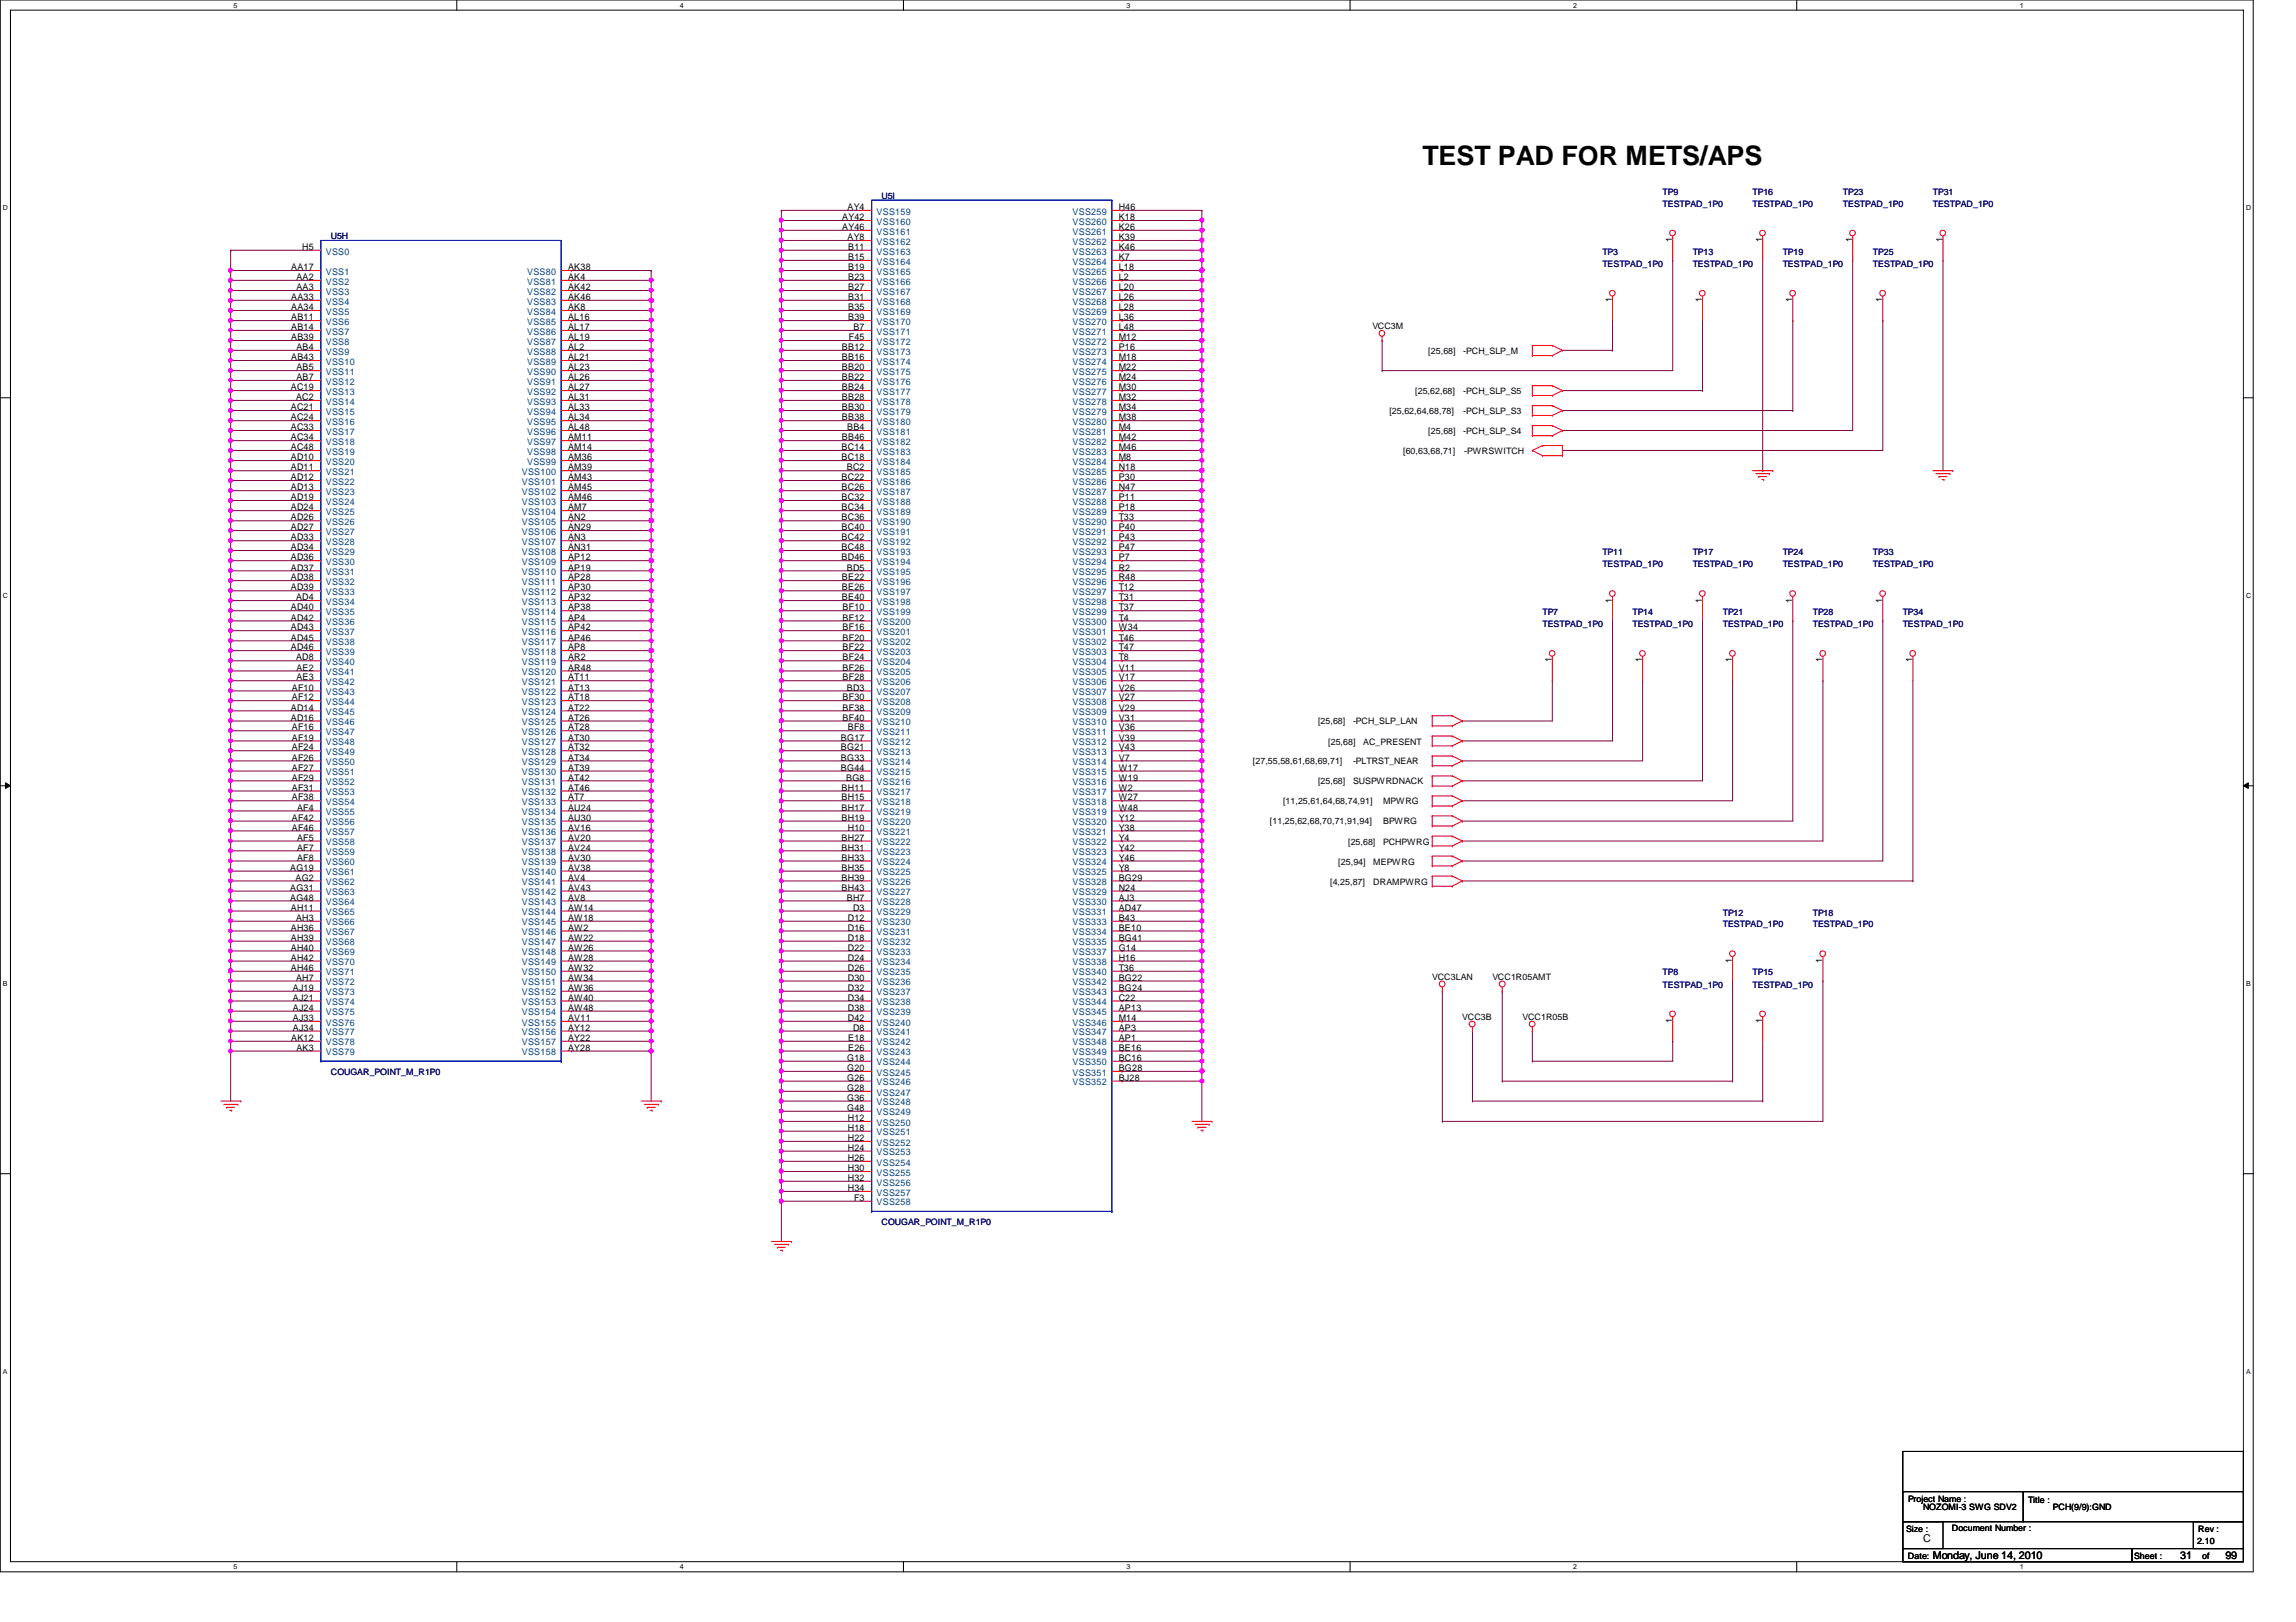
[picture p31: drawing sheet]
<svg xmlns="http://www.w3.org/2000/svg" width="297mm" height="210mm" viewBox="0 0 297 210" stroke-linecap="round" stroke-linejoin="round" font-family="sans-serif">
<defs><g id="words">
<text font-size="3.5" x="184" y="21.4">TEST PAD FOR METS/APS</text>
<g font-size="1.4">
<text x="248.8" y="199.5">C</text>
<text x="250.1" y="201.7">Monday, June 14, 2010</text>
<text x="282.1" y="201.7">31</text>
<text x="287.9" y="201.7">99</text>
</g>
<g font-size="1.2">
<text x="109" y="28.5">AY42</text>
<text x="109" y="29.8">AY46</text>
<text x="109.6" y="27.2">AY4</text>
<text x="144.7" y="27.2">H46</text>
<text x="144.7" y="28.5">K18</text>
<text x="144.7" y="29.8">K26</text>
<text x="37.7" y="35">AA17</text>
<text x="39.1" y="32.3">H5</text>
<text x="73.5" y="35">AK38</text>
<text x="109.6" y="31.1">AY8</text>
<text x="109.7" y="32.3">B11</text>
<text x="109.7" y="33.7">B15</text>
<text x="109.7" y="35">B19</text>
<text x="144.7" y="33.7">K7</text>
<text x="144.7" y="35">L18</text>
<text x="144.7" y="31.1">K39</text>
<text x="144.7" y="32.3">K46</text>
<text x="216.4" y="31.3" transform="rotate(-90 216.4 31.3)">1</text>
<text x="228" y="31.3" transform="rotate(-90 228 31.3)">1</text>
<text x="239.6" y="31.3" transform="rotate(-90 239.6 31.3)">1</text>
<text x="251.3" y="31.3" transform="rotate(-90 251.3 31.3)">1</text>
<text x="37.7" y="40.1">AA34</text>
<text x="37.7" y="41.4">AB11</text>
<text x="37.7" y="38.8">AA33</text>
<text x="38.4" y="36.2">AA2</text>
<text x="38.4" y="37.5">AA3</text>
<text x="73.5" y="36.2">AK4</text>
<text x="73.5" y="37.5">AK42</text>
<text x="73.5" y="38.8">AK46</text>
<text x="73.5" y="40.1">AK8</text>
<text x="73.5" y="41.4">AL16</text>
<text x="109.7" y="36.2">B23</text>
<text x="109.7" y="37.5">B27</text>
<text x="109.7" y="38.8">B31</text>
<text x="109.7" y="40.1">B35</text>
<text x="109.7" y="41.4">B39</text>
<text x="144.7" y="36.2">L2</text>
<text x="144.7" y="37.5">L20</text>
<text x="144.7" y="38.8">L26</text>
<text x="144.7" y="40.1">L28</text>
<text x="144.7" y="41.4">L36</text>
<text x="208.6" y="39.1" transform="rotate(-90 208.6 39.1)">1</text>
<text x="220.2" y="39.1" transform="rotate(-90 220.2 39.1)">1</text>
<text x="231.9" y="39.1" transform="rotate(-90 231.9 39.1)">1</text>
<text x="243.5" y="39.1" transform="rotate(-90 243.5 39.1)">1</text>
<text x="37.7" y="42.7">AB14</text>
<text x="37.7" y="44">AB39</text>
<text x="37.7" y="46.6">AB43</text>
<text x="38.4" y="45.3">AB4</text>
<text x="38.4" y="47.9">AB5</text>
<text x="73.5" y="42.7">AL17</text>
<text x="73.5" y="44">AL19</text>
<text x="73.5" y="45.3">AL2</text>
<text x="73.5" y="46.6">AL21</text>
<text x="73.5" y="47.9">AL23</text>
<text x="108.9" y="45.3">BB12</text>
<text x="108.9" y="46.6">BB16</text>
<text x="108.9" y="47.9">BB20</text>
<text x="109.8" y="44">F45</text>
<text x="110.4" y="42.7">B7</text>
<text x="144.7" y="42.7">L48</text>
<text x="144.7" y="44">M12</text>
<text x="144.7" y="45.3">P16</text>
<text x="144.7" y="46.6">M18</text>
<text x="144.7" y="47.9">M22</text>
<text x="37.6" y="50.5">AC19</text>
<text x="37.6" y="53.1">AC21</text>
<text x="38.3" y="51.8">AC2</text>
<text x="38.4" y="49.2">AB7</text>
<text x="73.5" y="49.2">AL26</text>
<text x="73.5" y="50.5">AL27</text>
<text x="73.5" y="51.8">AL31</text>
<text x="73.5" y="53.1">AL33</text>
<text x="108.9" y="49.2">BB22</text>
<text x="108.9" y="50.5">BB24</text>
<text x="108.9" y="51.8">BB28</text>
<text x="108.9" y="53.1">BB30</text>
<text x="144.7" y="49.2">M24</text>
<text x="144.7" y="50.5">M30</text>
<text x="144.7" y="51.8">M32</text>
<text x="144.7" y="53.1">M34</text>
<text x="37.6" y="54.4">AC24</text>
<text x="37.6" y="55.7">AC33</text>
<text x="37.6" y="57">AC34</text>
<text x="37.6" y="58.3">AC48</text>
<text x="37.6" y="59.6">AD10</text>
<text x="73.5" y="55.7">AL48</text>
<text x="73.5" y="57">AM11</text>
<text x="73.5" y="58.3">AM14</text>
<text x="73.5" y="59.6">AM36</text>
<text x="73.5" y="54.4">AL34</text>
<text x="108.9" y="58.3">BC14</text>
<text x="108.9" y="59.6">BC18</text>
<text x="108.9" y="54.4">BB38</text>
<text x="108.9" y="57">BB46</text>
<text x="109.6" y="55.7">BB4</text>
<text x="144.7" y="54.4">M38</text>
<text x="144.7" y="55.7">M4</text>
<text x="144.7" y="57">M42</text>
<text x="144.7" y="58.3">M46</text>
<text x="144.7" y="59.6">M8</text>
<text x="37.6" y="60.9">AD11</text>
<text x="37.6" y="62.1">AD12</text>
<text x="37.6" y="63.5">AD13</text>
<text x="37.6" y="64.7">AD19</text>
<text x="73.5" y="60.9">AM39</text>
<text x="73.5" y="63.5">AM45</text>
<text x="73.5" y="64.7">AM46</text>
<text x="73.5" y="62.1">AM43</text>
<text x="108.9" y="62.1">BC22</text>
<text x="108.9" y="63.5">BC26</text>
<text x="108.9" y="64.7">BC32</text>
<text x="109.6" y="60.9">BC2</text>
<text x="144.7" y="60.9">N18</text>
<text x="144.7" y="62.1">P30</text>
<text x="144.7" y="64.7">P11</text>
<text x="144.7" y="63.5">N47</text>
<text x="37.6" y="66">AD24</text>
<text x="37.6" y="67.4">AD26</text>
<text x="37.6" y="68.6">AD27</text>
<text x="37.6" y="69.9">AD33</text>
<text x="37.6" y="71.2">AD34</text>
<text x="73.5" y="66">AM7</text>
<text x="73.5" y="67.4">AN2</text>
<text x="73.5" y="68.6">AN29</text>
<text x="73.5" y="69.9">AN3</text>
<text x="73.5" y="71.2">AN31</text>
<text x="108.9" y="66">BC34</text>
<text x="108.9" y="67.4">BC36</text>
<text x="108.9" y="68.6">BC40</text>
<text x="108.9" y="69.9">BC42</text>
<text x="108.9" y="71.2">BC48</text>
<text x="144.7" y="66">P18</text>
<text x="144.7" y="67.4">T33</text>
<text x="144.7" y="68.6">P40</text>
<text x="144.7" y="69.9">P43</text>
<text x="144.7" y="71.2">P47</text>
<text x="37.6" y="72.5">AD36</text>
<text x="37.6" y="73.8">AD37</text>
<text x="37.6" y="76.4">AD39</text>
<text x="37.6" y="75.1">AD38</text>
<text x="38.3" y="77.7">AD4</text>
<text x="73.5" y="72.5">AP12</text>
<text x="73.5" y="73.8">AP19</text>
<text x="73.5" y="75.1">AP28</text>
<text x="73.5" y="76.4">AP30</text>
<text x="73.5" y="77.7">AP32</text>
<text x="108.9" y="72.5">BD46</text>
<text x="108.9" y="75.1">BE22</text>
<text x="108.9" y="76.4">BE26</text>
<text x="108.9" y="77.7">BE40</text>
<text x="109.6" y="73.8">BD5</text>
<text x="144.7" y="72.5">P7</text>
<text x="144.7" y="73.8">R2</text>
<text x="144.7" y="75.1">R48</text>
<text x="144.7" y="76.4">T12</text>
<text x="144.7" y="77.7">T31</text>
<text x="208.6" y="78" transform="rotate(-90 208.6 78)">1</text>
<text x="220.2" y="78" transform="rotate(-90 220.2 78)">1</text>
<text x="231.9" y="78" transform="rotate(-90 231.9 78)">1</text>
<text x="243.5" y="78" transform="rotate(-90 243.5 78)">1</text>
<text x="37.6" y="79">AD40</text>
<text x="37.6" y="80.3">AD42</text>
<text x="37.6" y="81.6">AD43</text>
<text x="37.6" y="82.9">AD45</text>
<text x="73.5" y="79">AP38</text>
<text x="73.5" y="81.6">AP42</text>
<text x="73.5" y="82.9">AP46</text>
<text x="73.5" y="80.3">AP4</text>
<text x="109" y="79">BF10</text>
<text x="109" y="80.3">BF12</text>
<text x="109" y="81.6">BF16</text>
<text x="109" y="82.9">BF20</text>
<text x="144.7" y="79">T37</text>
<text x="144.7" y="80.3">T4</text>
<text x="144.7" y="81.6">W34</text>
<text x="144.7" y="82.9">T46</text>
<text x="37.6" y="84.2">AD46</text>
<text x="37.8" y="89.4">AF10</text>
<text x="38.3" y="85.5">AD8</text>
<text x="38.4" y="88.1">AE3</text>
<text x="38.4" y="86.8">AE2</text>
<text x="73.5" y="84.2">AP8</text>
<text x="73.5" y="85.5">AR2</text>
<text x="73.5" y="86.8">AR48</text>
<text x="73.5" y="88.1">AT11</text>
<text x="73.5" y="89.4">AT13</text>
<text x="109" y="84.2">BF22</text>
<text x="109" y="85.5">BF24</text>
<text x="109" y="86.8">BF26</text>
<text x="109" y="88.1">BF28</text>
<text x="109.6" y="89.4">BD3</text>
<text x="144.7" y="84.2">T47</text>
<text x="144.7" y="85.5">T8</text>
<text x="144.7" y="86.8">V11</text>
<text x="144.7" y="88.1">V17</text>
<text x="144.7" y="89.4">V26</text>
<text x="200.8" y="85.7" transform="rotate(-90 200.8 85.7)">1</text>
<text x="212.5" y="85.7" transform="rotate(-90 212.5 85.7)">1</text>
<text x="224.1" y="85.7" transform="rotate(-90 224.1 85.7)">1</text>
<text x="235.8" y="85.7" transform="rotate(-90 235.8 85.7)">1</text>
<text x="247.4" y="85.7" transform="rotate(-90 247.4 85.7)">1</text>
<text x="37.6" y="93.3">AD16</text>
<text x="37.6" y="91.9">AD14</text>
<text x="37.8" y="90.6">AF12</text>
<text x="37.8" y="94.5">AF16</text>
<text x="37.8" y="95.8">AF19</text>
<text x="73.5" y="90.6">AT18</text>
<text x="73.5" y="91.9">AT22</text>
<text x="73.5" y="93.3">AT26</text>
<text x="73.5" y="94.5">AT28</text>
<text x="73.5" y="95.8">AT30</text>
<text x="108.8" y="95.8">BG17</text>
<text x="109" y="90.6">BF30</text>
<text x="109" y="91.9">BF38</text>
<text x="109" y="93.3">BF40</text>
<text x="109.7" y="94.5">BF8</text>
<text x="144.7" y="90.6">V27</text>
<text x="144.7" y="91.9">V29</text>
<text x="144.7" y="93.3">V31</text>
<text x="144.7" y="94.5">V36</text>
<text x="144.7" y="95.8">V39</text>
<text x="37.8" y="97.1">AF24</text>
<text x="37.8" y="98.4">AF26</text>
<text x="37.8" y="99.7">AF27</text>
<text x="37.8" y="101">AF29</text>
<text x="73.5" y="97.1">AT32</text>
<text x="73.5" y="101">AT42</text>
<text x="73.5" y="98.4">AT34</text>
<text x="73.5" y="99.7">AT39</text>
<text x="108.8" y="97.1">BG21</text>
<text x="108.8" y="98.4">BG33</text>
<text x="108.8" y="99.7">BG44</text>
<text x="109.5" y="101">BG8</text>
<text x="144.7" y="97.1">V43</text>
<text x="144.7" y="98.4">V7</text>
<text x="144.7" y="99.7">W17</text>
<text x="144.7" y="101">W19</text>
<text x="37.8" y="102.3">AF31</text>
<text x="37.8" y="103.6">AF38</text>
<text x="37.8" y="106.2">AF42</text>
<text x="37.8" y="107.5">AF46</text>
<text x="38.4" y="104.9">AF4</text>
<text x="73.5" y="102.3">AT46</text>
<text x="73.5" y="103.6">AT7</text>
<text x="73.5" y="104.9">AU24</text>
<text x="73.5" y="106.2">AU30</text>
<text x="73.5" y="107.5">AV16</text>
<text x="108.9" y="102.3">BH11</text>
<text x="108.9" y="103.6">BH15</text>
<text x="108.9" y="104.9">BH17</text>
<text x="108.9" y="106.2">BH19</text>
<text x="109.7" y="107.5">H10</text>
<text x="144.7" y="102.3">W2</text>
<text x="144.7" y="103.6">W27</text>
<text x="144.7" y="104.9">W48</text>
<text x="144.7" y="106.2">Y12</text>
<text x="144.7" y="107.5">Y38</text>
<text x="37.5" y="112.7">AG19</text>
<text x="38.2" y="114">AG2</text>
<text x="38.4" y="110.1">AF7</text>
<text x="38.4" y="111.4">AF8</text>
<text x="38.4" y="108.8">AF5</text>
<text x="73.5" y="108.8">AV20</text>
<text x="73.5" y="110.1">AV24</text>
<text x="73.5" y="111.4">AV30</text>
<text x="73.5" y="112.7">AV38</text>
<text x="73.5" y="114">AV4</text>
<text x="108.9" y="108.8">BH27</text>
<text x="108.9" y="110.1">BH31</text>
<text x="108.9" y="111.4">BH33</text>
<text x="108.9" y="112.7">BH35</text>
<text x="108.9" y="114">BH39</text>
<text x="144.7" y="108.8">Y4</text>
<text x="144.7" y="110.1">Y42</text>
<text x="144.7" y="111.4">Y46</text>
<text x="144.7" y="112.7">Y8</text>
<text x="144.7" y="114">BG29</text>
<text x="37.5" y="115.3">AG31</text>
<text x="37.5" y="116.5">AG48</text>
<text x="37.6" y="117.9">AH11</text>
<text x="38.3" y="119.2">AH3</text>
<text x="73.5" y="115.3">AV43</text>
<text x="73.5" y="116.5">AV8</text>
<text x="73.5" y="117.9">AW14</text>
<text x="73.5" y="119.2">AW18</text>
<text x="108.9" y="115.3">BH43</text>
<text x="109.6" y="116.5">BH7</text>
<text x="109.7" y="119.2">D12</text>
<text x="110.4" y="117.9">D3</text>
<text x="144.7" y="115.3">N24</text>
<text x="144.7" y="116.5">AJ3</text>
<text x="144.7" y="117.9">AD47</text>
<text x="144.7" y="119.2">B43</text>
<text x="37.6" y="120.4">AH36</text>
<text x="37.6" y="121.8">AH39</text>
<text x="37.6" y="123">AH40</text>
<text x="37.6" y="124.3">AH42</text>
<text x="37.6" y="125.6">AH46</text>
<text x="73.5" y="120.4">AW2</text>
<text x="73.5" y="121.8">AW22</text>
<text x="73.5" y="123">AW26</text>
<text x="73.5" y="124.3">AW28</text>
<text x="73.5" y="125.6">AW32</text>
<text x="109.7" y="120.4">D16</text>
<text x="109.7" y="121.8">D18</text>
<text x="109.7" y="123">D22</text>
<text x="109.7" y="124.3">D24</text>
<text x="109.7" y="125.6">D26</text>
<text x="144.7" y="120.4">BE10</text>
<text x="144.7" y="121.8">BG41</text>
<text x="144.7" y="123">G14</text>
<text x="144.7" y="124.3">H16</text>
<text x="144.7" y="125.6">T36</text>
<text x="224.1" y="124.6" transform="rotate(-90 224.1 124.6)">1</text>
<text x="235.8" y="124.6" transform="rotate(-90 235.8 124.6)">1</text>
<text x="37.9" y="128.2">AJ19</text>
<text x="37.9" y="129.5">AJ21</text>
<text x="37.9" y="130.8">AJ24</text>
<text x="38.3" y="126.9">AH7</text>
<text x="73.5" y="126.9">AW34</text>
<text x="73.5" y="128.2">AW36</text>
<text x="73.5" y="129.5">AW40</text>
<text x="73.5" y="130.8">AW48</text>
<text x="109.7" y="126.9">D30</text>
<text x="109.7" y="128.2">D32</text>
<text x="109.7" y="129.5">D34</text>
<text x="109.7" y="130.8">D38</text>
<text x="144.7" y="126.9">BG22</text>
<text x="144.7" y="128.2">BG24</text>
<text x="144.7" y="129.5">C22</text>
<text x="144.7" y="130.8">AP13</text>
<text x="37.7" y="134.7">AK12</text>
<text x="37.9" y="132.1">AJ33</text>
<text x="37.9" y="133.4">AJ34</text>
<text x="38.4" y="136">AK3</text>
<text x="73.5" y="132.1">AV11</text>
<text x="73.5" y="133.4">AY12</text>
<text x="73.5" y="134.7">AY22</text>
<text x="73.5" y="136">AY28</text>
<text x="109.6" y="137.3">G18</text>
<text x="109.7" y="132.1">D42</text>
<text x="109.7" y="134.7">E18</text>
<text x="109.7" y="136">E26</text>
<text x="110.4" y="133.4">D8</text>
<text x="144.7" y="132.1">M14</text>
<text x="144.7" y="133.4">AP3</text>
<text x="144.7" y="134.7">AP1</text>
<text x="144.7" y="136">BE16</text>
<text x="144.7" y="137.3">BC16</text>
<text x="216.4" y="132.4" transform="rotate(-90 216.4 132.4)">1</text>
<text x="228" y="132.4" transform="rotate(-90 228 132.4)">1</text>
<text x="109.6" y="138.6">G20</text>
<text x="109.6" y="139.9">G26</text>
<text x="109.6" y="141.2">G28</text>
<text x="109.6" y="142.5">G36</text>
<text x="109.6" y="143.8">G48</text>
<text x="144.7" y="138.6">BG28</text>
<text x="144.7" y="139.9">BJ28</text>
<text x="109.7" y="145.1">H12</text>
<text x="109.7" y="146.3">H18</text>
<text x="109.7" y="147.7">H22</text>
<text x="109.7" y="148.9">H24</text>
<text x="109.7" y="150.2">H26</text>
<text x="109.7" y="151.6">H30</text>
<text x="109.7" y="152.8">H32</text>
<text x="109.7" y="154.1">H34</text>
<text x="110.5" y="155.4">F3</text>
</g>
<g font-size="1.2" fill="#004080">
<text x="113.4" y="27.8">VSS159</text>
<text x="113.4" y="29.1">VSS160</text>
<text x="138.8" y="27.8">VSS259</text>
<text x="138.8" y="29.1">VSS260</text>
<text x="42.2" y="35.6">VSS1</text>
<text x="42.2" y="32.9">VSS0</text>
<text x="68.2" y="35.6">VSS80</text>
<text x="113.4" y="30.4">VSS161</text>
<text x="113.4" y="31.7">VSS162</text>
<text x="113.4" y="32.9">VSS163</text>
<text x="113.4" y="34.2">VSS164</text>
<text x="113.4" y="35.6">VSS165</text>
<text x="138.8" y="34.2">VSS264</text>
<text x="138.8" y="35.6">VSS265</text>
<text x="138.8" y="31.7">VSS262</text>
<text x="138.8" y="32.9">VSS263</text>
<text x="138.8" y="30.4">VSS261</text>
<text x="42.2" y="36.8">VSS2</text>
<text x="42.2" y="38.1">VSS3</text>
<text x="42.2" y="40.7">VSS5</text>
<text x="42.2" y="39.4">VSS4</text>
<text x="68.2" y="36.8">VSS81</text>
<text x="68.2" y="38.1">VSS82</text>
<text x="68.2" y="39.4">VSS83</text>
<text x="68.2" y="40.7">VSS84</text>
<text x="113.4" y="36.8">VSS166</text>
<text x="113.4" y="38.1">VSS167</text>
<text x="113.4" y="39.4">VSS168</text>
<text x="113.4" y="40.7">VSS169</text>
<text x="138.8" y="36.8">VSS266</text>
<text x="138.8" y="38.1">VSS267</text>
<text x="138.8" y="39.4">VSS268</text>
<text x="138.8" y="40.7">VSS269</text>
<text x="42.2" y="42">VSS6</text>
<text x="42.2" y="43.3">VSS7</text>
<text x="42.2" y="44.6">VSS8</text>
<text x="42.2" y="45.9">VSS9</text>
<text x="42.2" y="47.2">VSS10</text>
<text x="68.2" y="42">VSS85</text>
<text x="68.2" y="43.3">VSS86</text>
<text x="68.2" y="44.6">VSS87</text>
<text x="68.2" y="45.9">VSS88</text>
<text x="68.2" y="47.2">VSS89</text>
<text x="113.4" y="42">VSS170</text>
<text x="113.4" y="43.3">VSS171</text>
<text x="113.4" y="45.9">VSS173</text>
<text x="113.4" y="47.2">VSS174</text>
<text x="113.4" y="44.6">VSS172</text>
<text x="138.8" y="42">VSS270</text>
<text x="138.8" y="43.3">VSS271</text>
<text x="138.8" y="44.6">VSS272</text>
<text x="138.8" y="45.9">VSS273</text>
<text x="138.8" y="47.2">VSS274</text>
<text x="42.2" y="48.5">VSS11</text>
<text x="42.2" y="49.8">VSS12</text>
<text x="42.2" y="51.1">VSS13</text>
<text x="42.2" y="52.4">VSS14</text>
<text x="42.2" y="53.7">VSS15</text>
<text x="68.2" y="48.5">VSS90</text>
<text x="68.2" y="49.8">VSS91</text>
<text x="68.2" y="51.1">VSS92</text>
<text x="68.2" y="52.4">VSS93</text>
<text x="68.2" y="53.7">VSS94</text>
<text x="113.4" y="48.5">VSS175</text>
<text x="113.4" y="49.8">VSS176</text>
<text x="113.4" y="51.1">VSS177</text>
<text x="113.4" y="52.4">VSS178</text>
<text x="113.4" y="53.7">VSS179</text>
<text x="138.8" y="48.5">VSS275</text>
<text x="138.8" y="49.8">VSS276</text>
<text x="138.8" y="51.1">VSS277</text>
<text x="138.8" y="52.4">VSS278</text>
<text x="138.8" y="53.7">VSS279</text>
<text x="42.2" y="55">VSS16</text>
<text x="42.2" y="56.3">VSS17</text>
<text x="42.2" y="57.6">VSS18</text>
<text x="42.2" y="58.8">VSS19</text>
<text x="68.2" y="56.3">VSS96</text>
<text x="68.2" y="57.6">VSS97</text>
<text x="68.2" y="58.8">VSS98</text>
<text x="68.2" y="55">VSS95</text>
<text x="113.4" y="55">VSS180</text>
<text x="113.4" y="56.3">VSS181</text>
<text x="113.4" y="57.6">VSS182</text>
<text x="113.4" y="58.8">VSS183</text>
<text x="138.8" y="55">VSS280</text>
<text x="138.8" y="56.3">VSS281</text>
<text x="138.8" y="57.6">VSS282</text>
<text x="138.8" y="58.8">VSS283</text>
<text x="42.2" y="60.2">VSS20</text>
<text x="42.2" y="61.5">VSS21</text>
<text x="42.2" y="62.7">VSS22</text>
<text x="42.2" y="64.1">VSS23</text>
<text x="42.2" y="65.3">VSS24</text>
<text x="67.5" y="61.5">VSS100</text>
<text x="67.5" y="64.1">VSS102</text>
<text x="67.5" y="65.3">VSS103</text>
<text x="67.5" y="62.7">VSS101</text>
<text x="68.2" y="60.2">VSS99</text>
<text x="113.4" y="60.2">VSS184</text>
<text x="113.4" y="61.5">VSS185</text>
<text x="113.4" y="62.7">VSS186</text>
<text x="113.4" y="64.1">VSS187</text>
<text x="113.4" y="65.3">VSS188</text>
<text x="138.8" y="60.2">VSS284</text>
<text x="138.8" y="61.5">VSS285</text>
<text x="138.8" y="62.7">VSS286</text>
<text x="138.8" y="65.3">VSS288</text>
<text x="138.8" y="64.1">VSS287</text>
<text x="42.2" y="66.6">VSS25</text>
<text x="42.2" y="67.9">VSS26</text>
<text x="42.2" y="69.2">VSS27</text>
<text x="42.2" y="70.5">VSS28</text>
<text x="42.2" y="71.8">VSS29</text>
<text x="67.5" y="66.6">VSS104</text>
<text x="67.5" y="67.9">VSS105</text>
<text x="67.5" y="69.2">VSS106</text>
<text x="67.5" y="70.5">VSS107</text>
<text x="67.5" y="71.8">VSS108</text>
<text x="113.4" y="66.6">VSS189</text>
<text x="113.4" y="67.9">VSS190</text>
<text x="113.4" y="69.2">VSS191</text>
<text x="113.4" y="70.5">VSS192</text>
<text x="113.4" y="71.8">VSS193</text>
<text x="138.8" y="66.6">VSS289</text>
<text x="138.8" y="67.9">VSS290</text>
<text x="138.8" y="69.2">VSS291</text>
<text x="138.8" y="70.5">VSS292</text>
<text x="138.8" y="71.8">VSS293</text>
<text x="42.2" y="73.1">VSS30</text>
<text x="42.2" y="74.4">VSS31</text>
<text x="42.2" y="77">VSS33</text>
<text x="42.2" y="75.7">VSS32</text>
<text x="67.5" y="73.1">VSS109</text>
<text x="67.5" y="74.4">VSS110</text>
<text x="67.5" y="75.7">VSS111</text>
<text x="67.5" y="77">VSS112</text>
<text x="113.4" y="73.1">VSS194</text>
<text x="113.4" y="74.4">VSS195</text>
<text x="113.4" y="75.7">VSS196</text>
<text x="113.4" y="77">VSS197</text>
<text x="138.8" y="73.1">VSS294</text>
<text x="138.8" y="74.4">VSS295</text>
<text x="138.8" y="75.7">VSS296</text>
<text x="138.8" y="77">VSS297</text>
<text x="42.2" y="78.3">VSS34</text>
<text x="42.2" y="79.6">VSS35</text>
<text x="42.2" y="80.9">VSS36</text>
<text x="42.2" y="82.2">VSS37</text>
<text x="42.2" y="83.5">VSS38</text>
<text x="67.5" y="78.3">VSS113</text>
<text x="67.5" y="79.6">VSS114</text>
<text x="67.5" y="82.2">VSS116</text>
<text x="67.5" y="83.5">VSS117</text>
<text x="67.5" y="80.9">VSS115</text>
<text x="113.4" y="78.3">VSS198</text>
<text x="113.4" y="79.6">VSS199</text>
<text x="113.4" y="80.9">VSS200</text>
<text x="113.4" y="82.2">VSS201</text>
<text x="113.4" y="83.5">VSS202</text>
<text x="138.8" y="78.3">VSS298</text>
<text x="138.8" y="79.6">VSS299</text>
<text x="138.8" y="80.9">VSS300</text>
<text x="138.8" y="82.2">VSS301</text>
<text x="138.8" y="83.5">VSS302</text>
<text x="42.2" y="84.8">VSS39</text>
<text x="42.2" y="90">VSS43</text>
<text x="42.2" y="86.1">VSS40</text>
<text x="42.2" y="88.6">VSS42</text>
<text x="42.2" y="87.4">VSS41</text>
<text x="67.5" y="84.8">VSS118</text>
<text x="67.5" y="86.1">VSS119</text>
<text x="67.5" y="87.4">VSS120</text>
<text x="67.5" y="88.6">VSS121</text>
<text x="67.5" y="90">VSS122</text>
<text x="113.4" y="84.8">VSS203</text>
<text x="113.4" y="86.1">VSS204</text>
<text x="113.4" y="87.4">VSS205</text>
<text x="113.4" y="88.6">VSS206</text>
<text x="113.4" y="90">VSS207</text>
<text x="138.8" y="84.8">VSS303</text>
<text x="138.8" y="86.1">VSS304</text>
<text x="138.8" y="87.4">VSS305</text>
<text x="138.8" y="88.6">VSS306</text>
<text x="138.8" y="90">VSS307</text>
<text x="42.2" y="91.2">VSS44</text>
<text x="42.2" y="93.9">VSS46</text>
<text x="42.2" y="95.1">VSS47</text>
<text x="42.2" y="92.5">VSS45</text>
<text x="67.5" y="91.2">VSS123</text>
<text x="67.5" y="92.5">VSS124</text>
<text x="67.5" y="93.9">VSS125</text>
<text x="67.5" y="95.1">VSS126</text>
<text x="113.4" y="91.2">VSS208</text>
<text x="113.4" y="92.5">VSS209</text>
<text x="113.4" y="93.9">VSS210</text>
<text x="113.4" y="95.1">VSS211</text>
<text x="138.8" y="91.2">VSS308</text>
<text x="138.8" y="92.5">VSS309</text>
<text x="138.8" y="93.9">VSS310</text>
<text x="138.8" y="95.1">VSS311</text>
<text x="42.2" y="96.4">VSS48</text>
<text x="42.2" y="97.7">VSS49</text>
<text x="42.2" y="99">VSS50</text>
<text x="42.2" y="100.3">VSS51</text>
<text x="42.2" y="101.6">VSS52</text>
<text x="67.5" y="96.4">VSS127</text>
<text x="67.5" y="97.7">VSS128</text>
<text x="67.5" y="101.6">VSS131</text>
<text x="67.5" y="99">VSS129</text>
<text x="67.5" y="100.3">VSS130</text>
<text x="113.4" y="96.4">VSS212</text>
<text x="113.4" y="97.7">VSS213</text>
<text x="113.4" y="99">VSS214</text>
<text x="113.4" y="100.3">VSS215</text>
<text x="113.4" y="101.6">VSS216</text>
<text x="138.8" y="96.4">VSS312</text>
<text x="138.8" y="97.7">VSS313</text>
<text x="138.8" y="99">VSS314</text>
<text x="138.8" y="100.3">VSS315</text>
<text x="138.8" y="101.6">VSS316</text>
<text x="42.2" y="102.9">VSS53</text>
<text x="42.2" y="104.2">VSS54</text>
<text x="42.2" y="105.5">VSS55</text>
<text x="42.2" y="106.8">VSS56</text>
<text x="67.5" y="102.9">VSS132</text>
<text x="67.5" y="104.2">VSS133</text>
<text x="67.5" y="105.5">VSS134</text>
<text x="67.5" y="106.8">VSS135</text>
<text x="113.4" y="102.9">VSS217</text>
<text x="113.4" y="104.2">VSS218</text>
<text x="113.4" y="105.5">VSS219</text>
<text x="113.4" y="106.8">VSS220</text>
<text x="138.8" y="102.9">VSS317</text>
<text x="138.8" y="104.2">VSS318</text>
<text x="138.8" y="105.5">VSS319</text>
<text x="138.8" y="106.8">VSS320</text>
<text x="42.2" y="108.1">VSS57</text>
<text x="42.2" y="110.7">VSS59</text>
<text x="42.2" y="112">VSS60</text>
<text x="42.2" y="113.3">VSS61</text>
<text x="42.2" y="109.4">VSS58</text>
<text x="67.5" y="108.1">VSS136</text>
<text x="67.5" y="109.4">VSS137</text>
<text x="67.5" y="110.7">VSS138</text>
<text x="67.5" y="112">VSS139</text>
<text x="67.5" y="113.3">VSS140</text>
<text x="113.4" y="109.4">VSS222</text>
<text x="113.4" y="110.7">VSS223</text>
<text x="113.4" y="112">VSS224</text>
<text x="113.4" y="113.3">VSS225</text>
<text x="113.4" y="108.1">VSS221</text>
<text x="138.8" y="108.1">VSS321</text>
<text x="138.8" y="109.4">VSS322</text>
<text x="138.8" y="110.7">VSS323</text>
<text x="138.8" y="112">VSS324</text>
<text x="138.8" y="113.3">VSS325</text>
<text x="42.2" y="114.6">VSS62</text>
<text x="42.2" y="115.9">VSS63</text>
<text x="42.2" y="117.1">VSS64</text>
<text x="42.2" y="118.4">VSS65</text>
<text x="42.2" y="119.8">VSS66</text>
<text x="67.5" y="114.6">VSS141</text>
<text x="67.5" y="115.9">VSS142</text>
<text x="67.5" y="117.1">VSS143</text>
<text x="67.5" y="118.4">VSS144</text>
<text x="67.5" y="119.8">VSS145</text>
<text x="113.4" y="114.6">VSS226</text>
<text x="113.4" y="115.9">VSS227</text>
<text x="113.4" y="117.1">VSS228</text>
<text x="113.4" y="118.4">VSS229</text>
<text x="113.4" y="119.8">VSS230</text>
<text x="138.8" y="114.6">VSS328</text>
<text x="138.8" y="115.9">VSS329</text>
<text x="138.8" y="117.1">VSS330</text>
<text x="138.8" y="118.4">VSS331</text>
<text x="138.8" y="119.8">VSS333</text>
<text x="42.2" y="121">VSS67</text>
<text x="42.2" y="122.3">VSS68</text>
<text x="42.2" y="123.6">VSS69</text>
<text x="42.2" y="124.9">VSS70</text>
<text x="67.5" y="121">VSS146</text>
<text x="67.5" y="122.3">VSS147</text>
<text x="67.5" y="123.6">VSS148</text>
<text x="67.5" y="124.9">VSS149</text>
<text x="113.4" y="121">VSS231</text>
<text x="113.4" y="122.3">VSS232</text>
<text x="113.4" y="123.6">VSS233</text>
<text x="113.4" y="124.9">VSS234</text>
<text x="138.8" y="121">VSS334</text>
<text x="138.8" y="122.3">VSS335</text>
<text x="138.8" y="123.6">VSS337</text>
<text x="138.8" y="124.9">VSS338</text>
<text x="42.2" y="126.2">VSS71</text>
<text x="42.2" y="127.5">VSS72</text>
<text x="42.2" y="128.8">VSS73</text>
<text x="42.2" y="130.1">VSS74</text>
<text x="42.2" y="131.4">VSS75</text>
<text x="67.5" y="126.2">VSS150</text>
<text x="67.5" y="127.5">VSS151</text>
<text x="67.5" y="128.8">VSS152</text>
<text x="67.5" y="130.1">VSS153</text>
<text x="67.5" y="131.4">VSS154</text>
<text x="113.4" y="126.2">VSS235</text>
<text x="113.4" y="127.5">VSS236</text>
<text x="113.4" y="128.8">VSS237</text>
<text x="113.4" y="130.1">VSS238</text>
<text x="113.4" y="131.4">VSS239</text>
<text x="138.8" y="126.2">VSS340</text>
<text x="138.8" y="127.5">VSS342</text>
<text x="138.8" y="128.8">VSS343</text>
<text x="138.8" y="130.1">VSS344</text>
<text x="138.8" y="131.4">VSS345</text>
<text x="42.2" y="132.7">VSS76</text>
<text x="42.2" y="134">VSS77</text>
<text x="42.2" y="135.3">VSS78</text>
<text x="42.2" y="136.6">VSS79</text>
<text x="67.5" y="132.7">VSS155</text>
<text x="67.5" y="134">VSS156</text>
<text x="67.5" y="135.3">VSS157</text>
<text x="67.5" y="136.6">VSS158</text>
<text x="113.4" y="132.7">VSS240</text>
<text x="113.4" y="134">VSS241</text>
<text x="113.4" y="135.3">VSS242</text>
<text x="113.4" y="136.6">VSS243</text>
<text x="113.4" y="137.9">VSS244</text>
<text x="138.8" y="132.7">VSS346</text>
<text x="138.8" y="134">VSS347</text>
<text x="138.8" y="135.3">VSS348</text>
<text x="138.8" y="136.6">VSS349</text>
<text x="138.8" y="137.9">VSS350</text>
<text x="113.4" y="139.2">VSS245</text>
<text x="113.4" y="140.5">VSS246</text>
<text x="113.4" y="141.8">VSS247</text>
<text x="113.4" y="143">VSS248</text>
<text x="138.8" y="139.2">VSS351</text>
<text x="138.8" y="140.5">VSS352</text>
<text x="113.4" y="144.4">VSS249</text>
<text x="113.4" y="145.7">VSS250</text>
<text x="113.4" y="146.9">VSS251</text>
<text x="113.4" y="148.3">VSS252</text>
<text x="113.4" y="149.5">VSS253</text>
<text x="113.4" y="150.8">VSS254</text>
<text x="113.4" y="152.1">VSS255</text>
<text x="113.4" y="153.4">VSS256</text>
<text x="113.4" y="154.7">VSS257</text>
<text x="113.4" y="156">VSS258</text>
</g>
<g font-size="1.1" fill="#000080">
<text x="114" y="25.7">U5I</text>
<text x="215.1" y="25.2">TP9</text>
<text x="215.1" y="26.8">TESTPAD_1P0</text>
<text x="226.7" y="25.2">TP16</text>
<text x="226.7" y="26.8">TESTPAD_1P0</text>
<text x="238.4" y="25.2">TP23</text>
<text x="238.4" y="26.8">TESTPAD_1P0</text>
<text x="250.1" y="25.2">TP31</text>
<text x="250.1" y="26.8">TESTPAD_1P0</text>
<text x="42.8" y="30.9">U5H</text>
<text x="207.3" y="33">TP3</text>
<text x="207.3" y="34.5">TESTPAD_1P0</text>
<text x="219" y="33">TP13</text>
<text x="219" y="34.5">TESTPAD_1P0</text>
<text x="230.6" y="33">TP19</text>
<text x="230.6" y="34.5">TESTPAD_1P0</text>
<text x="242.3" y="33">TP25</text>
<text x="242.3" y="34.5">TESTPAD_1P0</text>
<text x="207.3" y="71.8">TP11</text>
<text x="219" y="71.8">TP17</text>
<text x="230.6" y="71.8">TP24</text>
<text x="242.3" y="71.8">TP33</text>
<text x="207.3" y="73.4">TESTPAD_1P0</text>
<text x="219" y="73.4">TESTPAD_1P0</text>
<text x="230.6" y="73.4">TESTPAD_1P0</text>
<text x="242.3" y="73.4">TESTPAD_1P0</text>
<text x="199.6" y="79.6">TP7</text>
<text x="199.6" y="81.2">TESTPAD_1P0</text>
<text x="211.2" y="79.6">TP14</text>
<text x="211.2" y="81.2">TESTPAD_1P0</text>
<text x="222.9" y="79.6">TP21</text>
<text x="222.9" y="81.2">TESTPAD_1P0</text>
<text x="234.5" y="79.6">TP28</text>
<text x="234.5" y="81.2">TESTPAD_1P0</text>
<text x="246.2" y="79.6">TP34</text>
<text x="246.2" y="81.2">TESTPAD_1P0</text>
<text x="222.9" y="118.5">TP12</text>
<text x="234.5" y="118.5">TP18</text>
<text x="222.9" y="120">TESTPAD_1P0</text>
<text x="234.5" y="120">TESTPAD_1P0</text>
<text x="215.1" y="126.2">TP8</text>
<text x="215.1" y="127.8">TESTPAD_1P0</text>
<text x="226.7" y="126.2">TP15</text>
<text x="226.7" y="127.8">TESTPAD_1P0</text>
<text x="42.8" y="139.1">COUGAR_POINT_M_R1P0</text>
<text x="114" y="158.5">COUGAR_POINT_M_R1P0</text>
</g>
<g font-size="1.1">
<text x="177.5" y="42.6">VCC3M</text>
<text x="184.8" y="45.8">[25,68]</text>
<text x="189.3" y="45.8">-PCH_SLP_M</text>
<text x="179.7" y="53.6">[25,62,64,68,78]</text>
<text x="183.1" y="51">[25,62,68]</text>
<text x="189.3" y="51">-PCH_SLP_S5</text>
<text x="189.3" y="53.6">-PCH_SLP_S3</text>
<text x="181.5" y="58.8">[60,63,68,71]</text>
<text x="184.8" y="56.2">[25,68]</text>
<text x="189.3" y="56.2">-PCH_SLP_S4</text>
<text x="189.4" y="58.8">-PWRSWITCH</text>
<text x="170.5" y="93.7">[25,68]</text>
<text x="175" y="93.7">-PCH_SLP_LAN</text>
<text x="162.1" y="98.9">[27,55,58,61,68,69,71]</text>
<text x="170.5" y="101.5">[25,68]</text>
<text x="171.8" y="96.4">[25,68]</text>
<text x="175" y="98.9">-PLTRST_NEAR</text>
<text x="175" y="101.5">SUSPWRDNACK</text>
<text x="176.4" y="96.4">AC_PRESENT</text>
<text x="164.3" y="106.7">[11,25,62,68,70,71,91,94]</text>
<text x="166" y="104.1">[11,25,61,64,68,74,91]</text>
<text x="178.9" y="106.7">BPWRG</text>
<text x="178.9" y="104.1">MPWRG</text>
<text x="173.1" y="111.9">[25,94]</text>
<text x="174.4" y="109.3">[25,68]</text>
<text x="177.7" y="111.9">MEPWRG</text>
<text x="178.9" y="109.3">PCHPWRG</text>
<text x="172.1" y="114.5">[4,25,87]</text>
<text x="177.7" y="114.5">DRAMPWRG</text>
<text x="185.3" y="126.8">VCC3LAN</text>
<text x="189.2" y="132">VCC3B</text>
<text x="193.1" y="126.8">VCC1R05AMT</text>
<text x="197" y="132">VCC1R05B</text>
<text x="246.8" y="194.4">Project Name :</text>
<text x="248.8" y="195.4">NOZOMI-3 SWG SDV2</text>
<text x="262.4" y="194.5">Title :</text>
<text x="265.6" y="195.4">PCH(9/9):GND</text>
<text x="246.6" y="198.3">Size :</text>
<text x="246.8" y="201.8">Date:</text>
<text x="252.5" y="198.2">Document Number :</text>
<text x="276.1" y="201.8">Sheet :</text>
<text x="284.3" y="199.8">2.10</text>
<text x="284.4" y="198.3">Rev :</text>
<text x="284.9" y="201.8">of</text>
</g>
<g font-size=".9">
<text x="30.2" y="1">5</text>
<text x="88" y="1">4</text>
<text x="145.8" y="1">3</text>
<text x="203.5" y="1">2</text>
<text x="261.3" y="1">1</text>
<text x=".4" y="27.2">D</text>
<text x="290.6" y="27.2">D</text>
<text x=".4" y="77.3">C</text>
<text x="290.6" y="77.3">C</text>
<text x=".4" y="127.6">B</text>
<text x="290.6" y="127.6">B</text>
<text x=".4" y="177.8">A</text>
<text x="290.6" y="177.8">A</text>
<text x="30.2" y="203.1">5</text>
<text x="88" y="203.1">4</text>
<text x="145.8" y="203.1">3</text>
<text x="203.5" y="203.1">2</text>
<text x="261.3" y="203.1">1</text>
</g>
</g></defs>
<path d="M0 0h291.5v203.4h-291.5zM1.4 1.3h288.8v200.8h-288.8z" fill="none" stroke="#000" stroke-width=".13"/>
<g fill="#fff">
<path d="M30.2 .2h.5v1h-.5z"/>
<path d="M30.2 202.3h.5v1h-.5z"/>
</g>
<path d="M59.1 0v1.3M59.1 202.1v1.3" fill="none" stroke="#000" stroke-width=".13"/>
<g fill="#fff">
<path d="M88 .2h.5v1h-.5z"/>
<path d="M88 202.3h.5v1h-.5z"/>
</g>
<path d="M116.9 0v1.3M116.9 202.1v1.3" fill="none" stroke="#000" stroke-width=".13"/>
<g fill="#fff">
<path d="M145.8 .2h.5v1h-.5z"/>
<path d="M145.8 202.3h.5v1h-.5z"/>
</g>
<path d="M174.7 0v1.3M174.7 202.1v1.3" fill="none" stroke="#000" stroke-width=".13"/>
<g fill="#fff">
<path d="M203.5 .2h.5v1h-.5z"/>
<path d="M203.5 202.3h.5v1h-.5z"/>
</g>
<path d="M232.4 0v1.3M232.4 202.1v1.3" fill="none" stroke="#000" stroke-width=".13"/>
<g fill="#fff">
<path d="M261.3 .2h.5v1h-.5z"/>
<path d="M261.3 202.3h.5v1h-.5z"/>
<path d="M.4 26.4h.6v1h-.6z"/>
<path d="M290.6 26.4h.6v1h-.6z"/>
<path d="M.4 76.5h.6v1.1h-.6z"/>
<path d="M290.6 76.5h.6v1.1h-.6z"/>
</g>
<path d="M0 51.5h1.4M290.2 51.5h1.3" fill="none" stroke="#000" stroke-width=".13"/>
<g fill="#fff">
<path d="M.4 126.7h.6v1.1h-.6z"/>
<path d="M290.6 126.7h.6v1.1h-.6z"/>
</g>
<path d="M0 101.7h1.4M.7 101.3l.7 .4-.7 .3zM290.2 101.7l.7-.4v.7zM290.2 101.7h1.3" fill="none" stroke="#000" stroke-width=".13"/>
<path d="M.7 101.3l.7 .4-.7 .3zM290.2 101.7l.7-.4v.7z" fill="#000"/>
<g fill="#fff">
<path d="M.4 177h.5v1h-.5z"/>
<path d="M290.6 177h.5v1h-.5z"/>
</g>
<path d="M0 151.9h1.4M290.2 151.9h1.3" fill="none" stroke="#000" stroke-width=".13"/>
<path d="M29.8 32.4h.1M29.8 35h.1M29.8 32.4h10.4M29.8 35h10.4" fill="none" stroke="#800040" stroke-width=".13"/>
<path d="M29.6 34.8l.2-.1 .2 .1v.3l-.2 .1-.2-.1z" fill-rule="evenodd" fill="#f0f"/>
<path d="M29.6 34.8l.2-.1 .2 .1v.3l-.2 .1-.2-.1z" fill="none" stroke="#f0f" stroke-width=".13"/>
<path d="M29.8 36.3h.1M29.8 36.3h10.4" fill="none" stroke="#800040" stroke-width=".13"/>
<path d="M29.6 36.1h.4l.1 .1-.1 .2-.2 .1-.2-.1z" fill-rule="evenodd" fill="#f0f"/>
<path d="M29.6 36.1h.4l.1 .1-.1 .2-.2 .1-.2-.1z" fill="none" stroke="#f0f" stroke-width=".13"/>
<path d="M29.8 37.6h.1M29.8 37.6h10.4" fill="none" stroke="#800040" stroke-width=".13"/>
<path d="M29.6 37.4h.4l.1 .1-.1 .2-.2 .1-.2-.1z" fill-rule="evenodd" fill="#f0f"/>
<path d="M29.6 37.4h.4l.1 .1-.1 .2-.2 .1-.2-.1z" fill="none" stroke="#f0f" stroke-width=".13"/>
<path d="M29.8 38.9h.1M29.8 38.9h10.4" fill="none" stroke="#800040" stroke-width=".13"/>
<path d="M29.6 38.7l.2-.1 .2 .1v.3l-.2 .1-.2-.1z" fill-rule="evenodd" fill="#f0f"/>
<path d="M29.6 38.7l.2-.1 .2 .1v.3l-.2 .1-.2-.1z" fill="none" stroke="#f0f" stroke-width=".13"/>
<path d="M29.8 40.2h.1M29.8 40.2h10.4" fill="none" stroke="#800040" stroke-width=".13"/>
<path d="M29.6 40h.4l.1 .1-.1 .2-.2 .1-.2-.1z" fill-rule="evenodd" fill="#f0f"/>
<path d="M29.6 40h.4l.1 .1-.1 .2-.2 .1-.2-.1z" fill="none" stroke="#f0f" stroke-width=".13"/>
<path d="M29.8 41.5h.1M29.8 42.8h.1M29.8 41.5h10.4M29.8 42.8h10.4" fill="none" stroke="#800040" stroke-width=".13"/>
<path d="M29.6 42.6h.4l.1 .1-.1 .2-.2 .1-.2-.1z" fill-rule="evenodd" fill="#f0f"/>
<path d="M29.6 42.6h.4l.1 .1-.1 .2-.2 .1-.2-.1z" fill="none" stroke="#f0f" stroke-width=".13"/>
<path d="M29.8 44.1h.1M29.8 44.1h10.4" fill="none" stroke="#800040" stroke-width=".13"/>
<path d="M29.6 43.9h.4l.1 .1-.1 .2-.2 .1-.2-.1z" fill-rule="evenodd" fill="#f0f"/>
<path d="M29.6 43.9h.4l.1 .1-.1 .2-.2 .1-.2-.1z" fill="none" stroke="#f0f" stroke-width=".13"/>
<path d="M29.8 45.3h.1M29.8 45.3h10.4" fill="none" stroke="#800040" stroke-width=".13"/>
<path d="M29.6 45.1h.2l.2 .1v.3l-.2 .1-.2-.1z" fill-rule="evenodd" fill="#f0f"/>
<path d="M29.6 45.1h.2l.2 .1v.3l-.2 .1-.2-.1z" fill="none" stroke="#f0f" stroke-width=".13"/>
<path d="M29.8 46.7h.1M29.8 48h.1M29.8 49.2h.1M29.8 50.5h.1M29.8 51.8h.1M29.8 46.7h10.4M29.8 48h10.4M29.8 49.2h10.4M29.8 50.5h10.4M29.8 51.8h10.4" fill="none" stroke="#800040" stroke-width=".13"/>
<path d="M29.6 51.6h.2l.2 .1v.3l-.2 .1-.2-.1z" fill-rule="evenodd" fill="#f0f"/>
<path d="M29.6 51.6h.2l.2 .1v.3l-.2 .1-.2-.1z" fill="none" stroke="#f0f" stroke-width=".13"/>
<path d="M29.8 53.1h.1M29.8 53.1h10.4" fill="none" stroke="#800040" stroke-width=".13"/>
<path d="M29.6 52.9h.4l.1 .2-.1 .2h-.2h-.2z" fill-rule="evenodd" fill="#f0f"/>
<path d="M29.6 52.9h.4l.1 .2-.1 .2h-.2h-.2z" fill="none" stroke="#f0f" stroke-width=".13"/>
<path d="M29.8 54.4h.1M29.8 54.4h10.4" fill="none" stroke="#800040" stroke-width=".13"/>
<path d="M29.6 54.2l.2-.1 .2 .2v.3l-.2 .1-.2-.1z" fill-rule="evenodd" fill="#f0f"/>
<path d="M29.6 54.2l.2-.1 .2 .2v.3l-.2 .1-.2-.1z" fill="none" stroke="#f0f" stroke-width=".13"/>
<path d="M29.8 55.7h.1M29.8 55.7h10.4" fill="none" stroke="#800040" stroke-width=".13"/>
<path d="M29.6 55.5h.4l.1 .2-.1 .1-.2 .1-.2-.1z" fill-rule="evenodd" fill="#f0f"/>
<path d="M29.6 55.5h.4l.1 .2-.1 .1-.2 .1-.2-.1z" fill="none" stroke="#f0f" stroke-width=".13"/>
<path d="M29.8 57h.1M29.8 57h10.4" fill="none" stroke="#800040" stroke-width=".13"/>
<path d="M29.6 56.8h.4l.1 .2-.1 .2h-.2h-.2z" fill-rule="evenodd" fill="#f0f"/>
<path d="M29.6 56.8h.4l.1 .2-.1 .2h-.2h-.2z" fill="none" stroke="#f0f" stroke-width=".13"/>
<path d="M29.8 58.3h.1M29.8 58.3h10.4" fill="none" stroke="#800040" stroke-width=".13"/>
<path d="M29.6 58.1l.2-.1 .2 .2v.3h-.2h-.2z" fill-rule="evenodd" fill="#f0f"/>
<path d="M29.6 58.1l.2-.1 .2 .2v.3h-.2h-.2z" fill="none" stroke="#f0f" stroke-width=".13"/>
<path d="M29.8 59.6h.1M29.8 59.6h10.4" fill="none" stroke="#800040" stroke-width=".13"/>
<path d="M29.6 59.4h.4l.1 .2-.1 .1-.2 .1-.2-.1z" fill-rule="evenodd" fill="#f0f"/>
<path d="M29.6 59.4h.4l.1 .2-.1 .1-.2 .1-.2-.1z" fill="none" stroke="#f0f" stroke-width=".13"/>
<path d="M29.8 60.9h.1M29.8 60.9h10.4" fill="none" stroke="#800040" stroke-width=".13"/>
<path d="M29.6 60.7l.2-.1 .2 .1v.3l-.2 .1-.2-.1z" fill-rule="evenodd" fill="#f0f"/>
<path d="M29.6 60.7l.2-.1 .2 .1v.3l-.2 .1-.2-.1z" fill="none" stroke="#f0f" stroke-width=".13"/>
<path d="M29.8 62.2h.1M29.8 62.2h10.4" fill="none" stroke="#800040" stroke-width=".13"/>
<path d="M29.6 62h.4l.1 .1-.1 .2-.2 .1-.2-.1z" fill-rule="evenodd" fill="#f0f"/>
<path d="M29.6 62h.4l.1 .1-.1 .2-.2 .1-.2-.1z" fill="none" stroke="#f0f" stroke-width=".13"/>
<path d="M29.8 63.5h.1M29.8 63.5h10.4" fill="none" stroke="#800040" stroke-width=".13"/>
<path d="M29.6 63.3h.4l.1 .2-.1 .1-.2 .1-.2-.1z" fill-rule="evenodd" fill="#f0f"/>
<path d="M29.6 63.3h.4l.1 .2-.1 .1-.2 .1-.2-.1z" fill="none" stroke="#f0f" stroke-width=".13"/>
<path d="M29.8 64.8h.1M29.8 64.8h10.4" fill="none" stroke="#800040" stroke-width=".13"/>
<path d="M29.6 64.6l.2-.1 .2 .1v.3l-.2 .1-.2-.1z" fill-rule="evenodd" fill="#f0f"/>
<path d="M29.6 64.6l.2-.1 .2 .1v.3l-.2 .1-.2-.1z" fill="none" stroke="#f0f" stroke-width=".13"/>
<path d="M29.8 66.1h.1M29.8 67.4h.1M29.8 66.1h10.4M29.8 67.4h10.4" fill="none" stroke="#800040" stroke-width=".13"/>
<path d="M29.6 67.2l.2-.1 .2 .1v.3l-.2 .1-.2-.1z" fill-rule="evenodd" fill="#f0f"/>
<path d="M29.6 67.2l.2-.1 .2 .1v.3l-.2 .1-.2-.1z" fill="none" stroke="#f0f" stroke-width=".13"/>
<path d="M29.8 68.7h.1M29.8 68.7h10.4" fill="none" stroke="#800040" stroke-width=".13"/>
<path d="M29.6 68.5h.4l.1 .1-.1 .2-.2 .1-.2-.1z" fill-rule="evenodd" fill="#f0f"/>
<path d="M29.6 68.5h.4l.1 .1-.1 .2-.2 .1-.2-.1z" fill="none" stroke="#f0f" stroke-width=".13"/>
<path d="M29.8 70h.1M29.8 70h10.4" fill="none" stroke="#800040" stroke-width=".13"/>
<path d="M29.6 69.8h.4l.1 .1-.1 .2-.2 .1-.2-.1z" fill-rule="evenodd" fill="#f0f"/>
<path d="M29.6 69.8h.4l.1 .1-.1 .2-.2 .1-.2-.1z" fill="none" stroke="#f0f" stroke-width=".13"/>
<path d="M29.8 71.2h.1M29.8 72.6h.1M29.8 71.2h10.4M29.8 72.6h10.4" fill="none" stroke="#800040" stroke-width=".13"/>
<path d="M29.6 72.4h.4l.1 .1-.1 .2-.2 .1-.2-.1z" fill-rule="evenodd" fill="#f0f"/>
<path d="M29.6 72.4h.4l.1 .1-.1 .2-.2 .1-.2-.1z" fill="none" stroke="#f0f" stroke-width=".13"/>
<path d="M29.8 73.9h.1M29.8 73.9h10.4" fill="none" stroke="#800040" stroke-width=".13"/>
<path d="M29.6 73.6h.2l.2 .1v.3l-.2 .1-.2-.1z" fill-rule="evenodd" fill="#f0f"/>
<path d="M29.6 73.6h.2l.2 .1v.3l-.2 .1-.2-.1z" fill="none" stroke="#f0f" stroke-width=".13"/>
<path d="M29.8 75.1h.1M29.8 75.1h10.4" fill="none" stroke="#800040" stroke-width=".13"/>
<path d="M29.6 74.9h.4l.1 .2-.1 .2-.2 .1-.2-.1z" fill-rule="evenodd" fill="#f0f"/>
<path d="M29.6 74.9h.4l.1 .2-.1 .2-.2 .1-.2-.1z" fill="none" stroke="#f0f" stroke-width=".13"/>
<path d="M29.8 76.5h.1M29.8 76.5h10.4" fill="none" stroke="#800040" stroke-width=".13"/>
<path d="M29.6 76.3h.4l.1 .1-.1 .2-.2 .1-.2-.1z" fill-rule="evenodd" fill="#f0f"/>
<path d="M29.6 76.3h.4l.1 .1-.1 .2-.2 .1-.2-.1z" fill="none" stroke="#f0f" stroke-width=".13"/>
<path d="M29.8 77.7h.1M29.8 77.7h10.4" fill="none" stroke="#800040" stroke-width=".13"/>
<path d="M29.6 77.5h.2l.2 .1v.3l-.2 .1-.2-.1z" fill-rule="evenodd" fill="#f0f"/>
<path d="M29.6 77.5h.2l.2 .1v.3l-.2 .1-.2-.1z" fill="none" stroke="#f0f" stroke-width=".13"/>
<path d="M29.8 79h.1M29.8 79h10.4" fill="none" stroke="#800040" stroke-width=".13"/>
<path d="M29.6 78.8h.4l.1 .2-.1 .2h-.2h-.2z" fill-rule="evenodd" fill="#f0f"/>
<path d="M29.6 78.8h.4l.1 .2-.1 .2h-.2h-.2z" fill="none" stroke="#f0f" stroke-width=".13"/>
<path d="M29.8 80.3h.1M29.8 80.3h10.4" fill="none" stroke="#800040" stroke-width=".13"/>
<path d="M29.6 80.1h.2l.2 .1v.3l-.2 .1-.2-.1z" fill-rule="evenodd" fill="#f0f"/>
<path d="M29.6 80.1h.2l.2 .1v.3l-.2 .1-.2-.1z" fill="none" stroke="#f0f" stroke-width=".13"/>
<path d="M29.8 81.6h.1M29.8 81.6h10.4" fill="none" stroke="#800040" stroke-width=".13"/>
<path d="M29.6 81.4h.4l.1 .2-.1 .2h-.2h-.2z" fill-rule="evenodd" fill="#f0f"/>
<path d="M29.6 81.4h.4l.1 .2-.1 .2h-.2h-.2z" fill="none" stroke="#f0f" stroke-width=".13"/>
<path d="M29.8 82.9h.1M29.8 84.2h.1M29.8 82.9h10.4M29.8 84.2h10.4" fill="none" stroke="#800040" stroke-width=".13"/>
<path d="M29.6 84l.2-.1 .2 .2v.3l-.2 .1-.2-.1z" fill-rule="evenodd" fill="#f0f"/>
<path d="M29.6 84l.2-.1 .2 .2v.3l-.2 .1-.2-.1z" fill="none" stroke="#f0f" stroke-width=".13"/>
<path d="M29.8 85.5h.1M29.8 85.5h10.4" fill="none" stroke="#800040" stroke-width=".13"/>
<path d="M29.6 85.3h.4l.1 .2-.1 .1-.2 .1-.2-.1z" fill-rule="evenodd" fill="#f0f"/>
<path d="M29.6 85.3h.4l.1 .2-.1 .1-.2 .1-.2-.1z" fill="none" stroke="#f0f" stroke-width=".13"/>
<path d="M29.8 86.8h.1M29.8 86.8h10.4" fill="none" stroke="#800040" stroke-width=".13"/>
<path d="M29.6 86.6l.2-.1 .2 .1v.4h-.2h-.2z" fill-rule="evenodd" fill="#f0f"/>
<path d="M29.6 86.6l.2-.1 .2 .1v.4h-.2h-.2z" fill="none" stroke="#f0f" stroke-width=".13"/>
<path d="M29.8 88.1h.1M29.8 88.1h10.4" fill="none" stroke="#800040" stroke-width=".13"/>
<path d="M29.6 87.9h.4l.1 .2-.1 .1-.2 .1-.2-.1z" fill-rule="evenodd" fill="#f0f"/>
<path d="M29.6 87.9h.4l.1 .2-.1 .1-.2 .1-.2-.1z" fill="none" stroke="#f0f" stroke-width=".13"/>
<path d="M29.8 89.4h.1M29.8 89.4h10.4" fill="none" stroke="#800040" stroke-width=".13"/>
<path d="M29.6 89.2h.4l.1 .2-.1 .1-.2 .1-.2-.1z" fill-rule="evenodd" fill="#f0f"/>
<path d="M29.6 89.2h.4l.1 .2-.1 .1-.2 .1-.2-.1z" fill="none" stroke="#f0f" stroke-width=".13"/>
<path d="M29.8 90.7h.1M29.8 90.7h10.4" fill="none" stroke="#800040" stroke-width=".13"/>
<path d="M29.6 90.5l.2-.1 .2 .1v.4h-.2h-.2z" fill-rule="evenodd" fill="#f0f"/>
<path d="M29.6 90.5l.2-.1 .2 .1v.4h-.2h-.2z" fill="none" stroke="#f0f" stroke-width=".13"/>
<path d="M29.8 92h.1M29.8 92h10.4" fill="none" stroke="#800040" stroke-width=".13"/>
<path d="M29.6 91.8h.4l.1 .1-.1 .2-.2 .1-.2-.1z" fill-rule="evenodd" fill="#f0f"/>
<path d="M29.6 91.8h.4l.1 .1-.1 .2-.2 .1-.2-.1z" fill="none" stroke="#f0f" stroke-width=".13"/>
<path d="M29.8 93.3h.1M29.8 93.3h10.4" fill="none" stroke="#800040" stroke-width=".13"/>
<path d="M29.6 93.1l.2-.1 .2 .1v.3l-.2 .1-.2-.1z" fill-rule="evenodd" fill="#f0f"/>
<path d="M29.6 93.1l.2-.1 .2 .1v.3l-.2 .1-.2-.1z" fill="none" stroke="#f0f" stroke-width=".13"/>
<path d="M29.8 94.6h.1M29.8 95.9h.1M29.8 97.2h.1M29.8 94.6h10.4M29.8 95.9h10.4M29.8 97.2h10.4" fill="none" stroke="#800040" stroke-width=".13"/>
<path d="M29.6 97l.2-.1 .2 .1v.3l-.2 .1-.2-.1z" fill-rule="evenodd" fill="#f0f"/>
<path d="M29.6 97l.2-.1 .2 .1v.3l-.2 .1-.2-.1z" fill="none" stroke="#f0f" stroke-width=".13"/>
<path d="M29.8 98.5h.1M29.8 98.5h10.4" fill="none" stroke="#800040" stroke-width=".13"/>
<path d="M29.6 98.3h.4l.1 .1-.1 .2-.2 .1-.2-.1z" fill-rule="evenodd" fill="#f0f"/>
<path d="M29.6 98.3h.4l.1 .1-.1 .2-.2 .1-.2-.1z" fill="none" stroke="#f0f" stroke-width=".13"/>
<path d="M29.8 99.8h.1M29.8 99.8h10.4M29.8 101h.1M29.8 102.4h.1M29.8 101h10.4M29.8 102.4h10.4" fill="none" stroke="#800040" stroke-width=".13"/>
<path d="M29.6 102.2h.4l.1 .1-.1 .2-.2 .1-.2-.1z" fill-rule="evenodd" fill="#f0f"/>
<path d="M29.6 102.2h.4l.1 .1-.1 .2-.2 .1-.2-.1z" fill="none" stroke="#f0f" stroke-width=".13"/>
<path d="M29.8 103.6h.1M29.8 103.6h10.4" fill="none" stroke="#800040" stroke-width=".13"/>
<path d="M29.6 103.4h.2l.2 .1v.3l-.2 .1-.2-.1z" fill-rule="evenodd" fill="#f0f"/>
<path d="M29.6 103.4h.2l.2 .1v.3l-.2 .1-.2-.1z" fill="none" stroke="#f0f" stroke-width=".13"/>
<path d="M29.8 104.9h.1M29.8 104.9h10.4" fill="none" stroke="#800040" stroke-width=".13"/>
<path d="M29.6 104.7h.4l.1 .2-.1 .2-.2 .1-.2-.1z" fill-rule="evenodd" fill="#f0f"/>
<path d="M29.6 104.7h.4l.1 .2-.1 .2-.2 .1-.2-.1z" fill="none" stroke="#f0f" stroke-width=".13"/>
<path d="M29.8 106.3h.1M29.8 106.3h10.4" fill="none" stroke="#800040" stroke-width=".13"/>
<path d="M29.6 106h.2l.2 .1v.3l-.2 .1-.2-.1z" fill-rule="evenodd" fill="#f0f"/>
<path d="M29.6 106h.2l.2 .1v.3l-.2 .1-.2-.1z" fill="none" stroke="#f0f" stroke-width=".13"/>
<path d="M29.8 107.5h.1M29.8 107.5h10.4" fill="none" stroke="#800040" stroke-width=".13"/>
<path d="M29.6 107.3h.4l.1 .2-.1 .2h-.2h-.2z" fill-rule="evenodd" fill="#f0f"/>
<path d="M29.6 107.3h.4l.1 .2-.1 .2h-.2h-.2z" fill="none" stroke="#f0f" stroke-width=".13"/>
<path d="M29.8 108.8h.1M29.8 108.8h10.4" fill="none" stroke="#800040" stroke-width=".13"/>
<path d="M29.6 108.6h.4l.1 .2-.1 .2-.2 .1-.2-.1z" fill-rule="evenodd" fill="#f0f"/>
<path d="M29.6 108.6h.4l.1 .2-.1 .2-.2 .1-.2-.1z" fill="none" stroke="#f0f" stroke-width=".13"/>
<path d="M29.8 110.1h.1M29.8 110.1h10.4" fill="none" stroke="#800040" stroke-width=".13"/>
<path d="M29.6 109.9h.2l.2 .1v.3l-.2 .1-.2-.1z" fill-rule="evenodd" fill="#f0f"/>
<path d="M29.6 109.9h.2l.2 .1v.3l-.2 .1-.2-.1z" fill="none" stroke="#f0f" stroke-width=".13"/>
<path d="M29.8 111.4h.1M29.8 111.4h10.4" fill="none" stroke="#800040" stroke-width=".13"/>
<path d="M29.6 111.2h.4l.1 .2-.1 .2h-.2h-.2z" fill-rule="evenodd" fill="#f0f"/>
<path d="M29.6 111.2h.4l.1 .2-.1 .2h-.2h-.2z" fill="none" stroke="#f0f" stroke-width=".13"/>
<path d="M29.8 112.7h.1M29.8 112.7h10.4" fill="none" stroke="#800040" stroke-width=".13"/>
<path d="M29.6 112.5l.2-.1 .2 .2v.3h-.2h-.2z" fill-rule="evenodd" fill="#f0f"/>
<path d="M29.6 112.5l.2-.1 .2 .2v.3h-.2h-.2z" fill="none" stroke="#f0f" stroke-width=".13"/>
<path d="M29.8 114h.1M29.8 114h10.4" fill="none" stroke="#800040" stroke-width=".13"/>
<path d="M29.6 113.8h.4l.1 .2-.1 .1-.2 .1-.2-.1z" fill-rule="evenodd" fill="#f0f"/>
<path d="M29.6 113.8h.4l.1 .2-.1 .1-.2 .1-.2-.1z" fill="none" stroke="#f0f" stroke-width=".13"/>
<path d="M29.8 115.3h.1M29.8 115.3h10.4" fill="none" stroke="#800040" stroke-width=".13"/>
<path d="M29.6 115.1h.4l.1 .2-.1 .1-.2 .1-.2-.1z" fill-rule="evenodd" fill="#f0f"/>
<path d="M29.6 115.1h.4l.1 .2-.1 .1-.2 .1-.2-.1z" fill="none" stroke="#f0f" stroke-width=".13"/>
<g fill="none" stroke="#800040" stroke-width=".13">
<path d="M29.8 116.6h.1M29.8 117.9h.1M29.8 119.2h.1M29.8 116.6h10.4M29.8 117.9h10.4M29.8 119.2h10.4M29.8 120.5h.1M29.8 121.8h.1M29.8 123.1h.1M29.8 124.4h.1M29.8 120.5h10.4M29.8 121.8h10.4"/>
<path d="M29.8 123.1h10.4M29.8 124.4h10.4"/>
</g>
<path d="M29.6 124.2h.4l.1 .1-.1 .2-.2 .1-.2-.1z" fill-rule="evenodd" fill="#f0f"/>
<path d="M29.6 124.2h.4l.1 .1-.1 .2-.2 .1-.2-.1z" fill="none" stroke="#f0f" stroke-width=".13"/>
<path d="M29.8 125.7h.1M29.8 125.7h10.4" fill="none" stroke="#800040" stroke-width=".13"/>
<path d="M29.6 125.5l.2-.1 .2 .1v.3l-.2 .1-.2-.1z" fill-rule="evenodd" fill="#f0f"/>
<path d="M29.6 125.5l.2-.1 .2 .1v.3l-.2 .1-.2-.1z" fill="none" stroke="#f0f" stroke-width=".13"/>
<path d="M29.8 127h.1M29.8 127h10.4" fill="none" stroke="#800040" stroke-width=".13"/>
<path d="M29.6 126.8h.4l.1 .1-.1 .2-.2 .1-.2-.1z" fill-rule="evenodd" fill="#f0f"/>
<path d="M29.6 126.8h.4l.1 .1-.1 .2-.2 .1-.2-.1z" fill="none" stroke="#f0f" stroke-width=".13"/>
<path d="M29.8 128.3h.1M29.8 128.3h10.4" fill="none" stroke="#800040" stroke-width=".13"/>
<path d="M29.6 128.1h.4l.1 .1-.1 .2-.2 .1-.2-.1z" fill-rule="evenodd" fill="#f0f"/>
<path d="M29.6 128.1h.4l.1 .1-.1 .2-.2 .1-.2-.1z" fill="none" stroke="#f0f" stroke-width=".13"/>
<path d="M29.8 129.5h.1M29.8 129.5h10.4" fill="none" stroke="#800040" stroke-width=".13"/>
<path d="M29.6 129.3h.2l.2 .1v.3l-.2 .1-.2-.1z" fill-rule="evenodd" fill="#f0f"/>
<path d="M29.6 129.3h.2l.2 .1v.3l-.2 .1-.2-.1z" fill="none" stroke="#f0f" stroke-width=".13"/>
<path d="M29.8 130.9h.1M29.8 130.9h10.4" fill="none" stroke="#800040" stroke-width=".13"/>
<path d="M29.6 130.7h.4l.1 .1-.1 .2-.2 .1-.2-.1z" fill-rule="evenodd" fill="#f0f"/>
<path d="M29.6 130.7h.4l.1 .1-.1 .2-.2 .1-.2-.1z" fill="none" stroke="#f0f" stroke-width=".13"/>
<path d="M29.8 132.2h.1M29.8 133.4h.1M29.8 134.7h.1M29.8 136h.1M29.8 132.2h10.4M29.8 133.4h10.4M29.8 134.7h10.4M29.8 136h10.4" fill="none" stroke="#800040" stroke-width=".13"/>
<path d="M29.6 135.8h.2l.2 .1v.3l-.2 .1-.2-.1z" fill-rule="evenodd" fill="#f0f"/>
<path d="M29.6 135.8h.2l.2 .1v.3l-.2 .1-.2-.1z" fill="none" stroke="#f0f" stroke-width=".13"/>
<path d="M73.9 35h.1M73.9 36.3h.1M73.9 35h10.3M73.9 36.3h10.3" fill="none" stroke="#800040" stroke-width=".13"/>
<circle cx="84.2" cy="36.2" r=".25" fill="#f0f"/>
<circle cx="84.2" cy="36.2" r=".25" fill="none" stroke="#f0f" stroke-width=".13"/>
<path d="M73.9 37.6h.1M73.9 37.6h10.3" fill="none" stroke="#800040" stroke-width=".13"/>
<circle cx="84.2" cy="37.6" r=".25" fill="#f0f"/>
<circle cx="84.2" cy="37.6" r=".25" fill="none" stroke="#f0f" stroke-width=".13"/>
<path d="M73.9 38.9h.1M73.9 38.9h10.3" fill="none" stroke="#800040" stroke-width=".13"/>
<circle cx="84.2" cy="38.9" r=".26" fill="#f0f"/>
<circle cx="84.2" cy="38.9" r=".26" fill="none" stroke="#f0f" stroke-width=".13"/>
<path d="M73.9 40.2h.1M73.9 40.2h10.3" fill="none" stroke="#800040" stroke-width=".13"/>
<circle cx="84.2" cy="40.1" r=".25" fill="#f0f"/>
<circle cx="84.2" cy="40.1" r=".25" fill="none" stroke="#f0f" stroke-width=".13"/>
<path d="M73.9 41.5h.1M73.9 41.5h10.3" fill="none" stroke="#800040" stroke-width=".13"/>
<circle cx="84.2" cy="41.4" r=".26" fill="#f0f"/>
<circle cx="84.2" cy="41.4" r=".26" fill="none" stroke="#f0f" stroke-width=".13"/>
<path d="M73.9 42.8h.1M73.9 42.8h10.3" fill="none" stroke="#800040" stroke-width=".13"/>
<circle cx="84.2" cy="42.7" r=".25" fill="#f0f"/>
<circle cx="84.2" cy="42.7" r=".25" fill="none" stroke="#f0f" stroke-width=".13"/>
<path d="M73.9 44.1h.1M73.9 45.3h.1M73.9 44.1h10.3M73.9 45.3h10.3" fill="none" stroke="#800040" stroke-width=".13"/>
<circle cx="84.2" cy="45.3" r=".26" fill="#f0f"/>
<circle cx="84.2" cy="45.3" r=".26" fill="none" stroke="#f0f" stroke-width=".13"/>
<path d="M73.9 46.7h.1M73.9 48h.1M73.9 49.2h.1M73.9 50.5h.1M73.9 51.8h.1M73.9 53.1h.1M73.9 46.7h10.3M73.9 48h10.3M73.9 49.2h10.3M73.9 50.5h10.3M73.9 51.8h10.3M73.9 53.1h10.3" fill="none" stroke="#800040" stroke-width=".13"/>
<circle cx="84.2" cy="53.1" r=".25" fill="#f0f"/>
<circle cx="84.2" cy="53.1" r=".25" fill="none" stroke="#f0f" stroke-width=".13"/>
<path d="M73.9 54.4h.1M73.9 54.4h10.3" fill="none" stroke="#800040" stroke-width=".13"/>
<circle cx="84.2" cy="54.4" r=".26" fill="#f0f"/>
<circle cx="84.2" cy="54.4" r=".26" fill="none" stroke="#f0f" stroke-width=".13"/>
<path d="M73.9 55.7h.1M73.9 55.7h10.3" fill="none" stroke="#800040" stroke-width=".13"/>
<circle cx="84.2" cy="55.7" r=".25" fill="#f0f"/>
<circle cx="84.2" cy="55.7" r=".25" fill="none" stroke="#f0f" stroke-width=".13"/>
<path d="M73.9 57h.1M73.9 57h10.3" fill="none" stroke="#800040" stroke-width=".13"/>
<circle cx="84.2" cy="57" r=".25" fill="#f0f"/>
<circle cx="84.2" cy="57" r=".25" fill="none" stroke="#f0f" stroke-width=".13"/>
<path d="M73.9 58.3h.1M73.9 58.3h10.3" fill="none" stroke="#800040" stroke-width=".13"/>
<circle cx="84.2" cy="58.3" r=".26" fill="#f0f"/>
<circle cx="84.2" cy="58.3" r=".26" fill="none" stroke="#f0f" stroke-width=".13"/>
<path d="M73.9 59.6h.1M73.9 59.6h10.3" fill="none" stroke="#800040" stroke-width=".13"/>
<circle cx="84.2" cy="59.6" r=".25" fill="#f0f"/>
<circle cx="84.2" cy="59.6" r=".25" fill="none" stroke="#f0f" stroke-width=".13"/>
<path d="M73.9 60.9h.1M73.9 60.9h10.3" fill="none" stroke="#800040" stroke-width=".13"/>
<circle cx="84.2" cy="60.9" r=".26" fill="#f0f"/>
<circle cx="84.2" cy="60.9" r=".26" fill="none" stroke="#f0f" stroke-width=".13"/>
<path d="M73.9 62.2h.1M73.9 63.5h.1M73.9 62.2h10.3M73.9 63.5h10.3" fill="none" stroke="#800040" stroke-width=".13"/>
<circle cx="84.2" cy="63.5" r=".25" fill="#f0f"/>
<circle cx="84.2" cy="63.5" r=".25" fill="none" stroke="#f0f" stroke-width=".13"/>
<path d="M73.9 64.8h.1M73.9 64.8h10.3" fill="none" stroke="#800040" stroke-width=".13"/>
<circle cx="84.2" cy="64.8" r=".26" fill="#f0f"/>
<circle cx="84.2" cy="64.8" r=".26" fill="none" stroke="#f0f" stroke-width=".13"/>
<path d="M73.9 66.1h.1M73.9 66.1h10.3" fill="none" stroke="#800040" stroke-width=".13"/>
<circle cx="84.2" cy="66" r=".25" fill="#f0f"/>
<circle cx="84.2" cy="66" r=".25" fill="none" stroke="#f0f" stroke-width=".13"/>
<path d="M73.9 67.4h.1M73.9 67.4h10.3" fill="none" stroke="#800040" stroke-width=".13"/>
<circle cx="84.2" cy="67.4" r=".26" fill="#f0f"/>
<circle cx="84.2" cy="67.4" r=".26" fill="none" stroke="#f0f" stroke-width=".13"/>
<path d="M73.9 68.7h.1M73.9 70h.1M73.9 68.7h10.3M73.9 70h10.3" fill="none" stroke="#800040" stroke-width=".13"/>
<circle cx="84.2" cy="69.9" r=".25" fill="#f0f"/>
<circle cx="84.2" cy="69.9" r=".25" fill="none" stroke="#f0f" stroke-width=".13"/>
<path d="M73.9 71.2h.1M73.9 71.2h10.3" fill="none" stroke="#800040" stroke-width=".13"/>
<circle cx="84.2" cy="71.2" r=".26" fill="#f0f"/>
<circle cx="84.2" cy="71.2" r=".26" fill="none" stroke="#f0f" stroke-width=".13"/>
<path d="M73.9 72.6h.1M73.9 72.6h10.3" fill="none" stroke="#800040" stroke-width=".13"/>
<circle cx="84.2" cy="72.5" r=".25" fill="#f0f"/>
<circle cx="84.2" cy="72.5" r=".25" fill="none" stroke="#f0f" stroke-width=".13"/>
<path d="M73.9 73.9h.1M73.9 75.1h.1M73.9 76.5h.1M73.9 73.9h10.3M73.9 75.1h10.3M73.9 76.5h10.3" fill="none" stroke="#800040" stroke-width=".13"/>
<circle cx="84.2" cy="76.4" r=".25" fill="#f0f"/>
<circle cx="84.2" cy="76.4" r=".25" fill="none" stroke="#f0f" stroke-width=".13"/>
<path d="M73.9 77.7h.1M73.9 77.7h10.3" fill="none" stroke="#800040" stroke-width=".13"/>
<circle cx="84.2" cy="77.7" r=".26" fill="#f0f"/>
<circle cx="84.2" cy="77.7" r=".26" fill="none" stroke="#f0f" stroke-width=".13"/>
<path d="M73.9 79h.1M73.9 79h10.3" fill="none" stroke="#800040" stroke-width=".13"/>
<circle cx="84.2" cy="79" r=".25" fill="#f0f"/>
<circle cx="84.2" cy="79" r=".25" fill="none" stroke="#f0f" stroke-width=".13"/>
<path d="M73.9 80.3h.1M73.9 80.3h10.3" fill="none" stroke="#800040" stroke-width=".13"/>
<circle cx="84.2" cy="80.3" r=".26" fill="#f0f"/>
<circle cx="84.2" cy="80.3" r=".26" fill="none" stroke="#f0f" stroke-width=".13"/>
<path d="M73.9 81.6h.1M73.9 81.6h10.3" fill="none" stroke="#800040" stroke-width=".13"/>
<circle cx="84.2" cy="81.6" r=".25" fill="#f0f"/>
<circle cx="84.2" cy="81.6" r=".25" fill="none" stroke="#f0f" stroke-width=".13"/>
<path d="M73.9 82.9h.1M73.9 82.9h10.3" fill="none" stroke="#800040" stroke-width=".13"/>
<circle cx="84.2" cy="82.9" r=".25" fill="#f0f"/>
<circle cx="84.2" cy="82.9" r=".25" fill="none" stroke="#f0f" stroke-width=".13"/>
<path d="M73.9 84.2h.1M73.9 84.2h10.3" fill="none" stroke="#800040" stroke-width=".13"/>
<circle cx="84.2" cy="84.2" r=".26" fill="#f0f"/>
<circle cx="84.2" cy="84.2" r=".26" fill="none" stroke="#f0f" stroke-width=".13"/>
<path d="M73.9 85.5h.1M73.9 86.8h.1M73.9 88.1h.1M73.9 85.5h10.3M73.9 86.8h10.3M73.9 88.1h10.3" fill="none" stroke="#800040" stroke-width=".13"/>
<circle cx="84.2" cy="88.1" r=".25" fill="#f0f"/>
<circle cx="84.2" cy="88.1" r=".25" fill="none" stroke="#f0f" stroke-width=".13"/>
<path d="M73.9 89.4h.1M73.9 89.4h10.3" fill="none" stroke="#800040" stroke-width=".13"/>
<circle cx="84.2" cy="89.4" r=".25" fill="#f0f"/>
<circle cx="84.2" cy="89.4" r=".25" fill="none" stroke="#f0f" stroke-width=".13"/>
<path d="M73.9 90.7h.1M73.9 90.7h10.3" fill="none" stroke="#800040" stroke-width=".13"/>
<circle cx="84.2" cy="90.7" r=".26" fill="#f0f"/>
<circle cx="84.2" cy="90.7" r=".26" fill="none" stroke="#f0f" stroke-width=".13"/>
<path d="M73.9 92h.1M73.9 92h10.3" fill="none" stroke="#800040" stroke-width=".13"/>
<circle cx="84.2" cy="92" r=".25" fill="#f0f"/>
<circle cx="84.2" cy="92" r=".25" fill="none" stroke="#f0f" stroke-width=".13"/>
<path d="M73.9 93.3h.1M73.9 93.3h10.3" fill="none" stroke="#800040" stroke-width=".13"/>
<circle cx="84.2" cy="93.3" r=".26" fill="#f0f"/>
<circle cx="84.2" cy="93.3" r=".26" fill="none" stroke="#f0f" stroke-width=".13"/>
<path d="M73.9 94.6h.1M73.9 94.6h10.3" fill="none" stroke="#800040" stroke-width=".13"/>
<circle cx="84.2" cy="94.5" r=".25" fill="#f0f"/>
<circle cx="84.2" cy="94.5" r=".25" fill="none" stroke="#f0f" stroke-width=".13"/>
<path d="M73.9 95.9h.1M73.9 97.2h.1M73.9 98.5h.1M73.9 99.8h.1M73.9 95.9h10.3M73.9 97.2h10.3M73.9 98.5h10.3M73.9 99.8h10.3M73.9 101h.1M73.9 101h10.3" fill="none" stroke="#800040" stroke-width=".13"/>
<circle cx="84.2" cy="101" r=".25" fill="#f0f"/>
<circle cx="84.2" cy="101" r=".25" fill="none" stroke="#f0f" stroke-width=".13"/>
<path d="M73.9 102.4h.1M73.9 103.6h.1M73.9 104.9h.1M73.9 102.4h10.3M73.9 103.6h10.3M73.9 104.9h10.3" fill="none" stroke="#800040" stroke-width=".13"/>
<circle cx="84.2" cy="104.9" r=".25" fill="#f0f"/>
<circle cx="84.2" cy="104.9" r=".25" fill="none" stroke="#f0f" stroke-width=".13"/>
<path d="M73.9 106.3h.1M73.9 106.3h10.3" fill="none" stroke="#800040" stroke-width=".13"/>
<circle cx="84.2" cy="106.2" r=".26" fill="#f0f"/>
<circle cx="84.2" cy="106.2" r=".26" fill="none" stroke="#f0f" stroke-width=".13"/>
<path d="M73.9 107.5h.1M73.9 107.5h10.3" fill="none" stroke="#800040" stroke-width=".13"/>
<circle cx="84.2" cy="107.5" r=".25" fill="#f0f"/>
<circle cx="84.2" cy="107.5" r=".25" fill="none" stroke="#f0f" stroke-width=".13"/>
<path d="M73.9 108.8h.1M73.9 108.8h10.3" fill="none" stroke="#800040" stroke-width=".13"/>
<circle cx="84.2" cy="108.8" r=".25" fill="#f0f"/>
<circle cx="84.2" cy="108.8" r=".25" fill="none" stroke="#f0f" stroke-width=".13"/>
<path d="M73.9 110.1h.1M73.9 110.1h10.3" fill="none" stroke="#800040" stroke-width=".13"/>
<circle cx="84.2" cy="110.1" r=".26" fill="#f0f"/>
<circle cx="84.2" cy="110.1" r=".26" fill="none" stroke="#f0f" stroke-width=".13"/>
<path d="M73.9 111.4h.1M73.9 111.4h10.3" fill="none" stroke="#800040" stroke-width=".13"/>
<circle cx="84.2" cy="111.4" r=".25" fill="#f0f"/>
<circle cx="84.2" cy="111.4" r=".25" fill="none" stroke="#f0f" stroke-width=".13"/>
<path d="M73.9 112.7h.1M73.9 112.7h10.3" fill="none" stroke="#800040" stroke-width=".13"/>
<circle cx="84.2" cy="112.7" r=".26" fill="#f0f"/>
<circle cx="84.2" cy="112.7" r=".26" fill="none" stroke="#f0f" stroke-width=".13"/>
<path d="M73.9 114h.1M73.9 114h10.3" fill="none" stroke="#800040" stroke-width=".13"/>
<circle cx="84.2" cy="114" r=".25" fill="#f0f"/>
<circle cx="84.2" cy="114" r=".25" fill="none" stroke="#f0f" stroke-width=".13"/>
<path d="M73.9 115.3h.1M73.9 115.3h10.3" fill="none" stroke="#800040" stroke-width=".13"/>
<circle cx="84.2" cy="115.3" r=".25" fill="#f0f"/>
<circle cx="84.2" cy="115.3" r=".25" fill="none" stroke="#f0f" stroke-width=".13"/>
<path d="M73.9 116.6h.1M73.9 116.6h10.3" fill="none" stroke="#800040" stroke-width=".13"/>
<circle cx="84.2" cy="116.6" r=".26" fill="#f0f"/>
<circle cx="84.2" cy="116.6" r=".26" fill="none" stroke="#f0f" stroke-width=".13"/>
<path d="M73.9 117.9h.1M73.9 117.9h10.3" fill="none" stroke="#800040" stroke-width=".13"/>
<circle cx="84.2" cy="117.9" r=".25" fill="#f0f"/>
<circle cx="84.2" cy="117.9" r=".25" fill="none" stroke="#f0f" stroke-width=".13"/>
<g fill="none" stroke="#800040" stroke-width=".13">
<path d="M73.9 119.2h.1M73.9 119.2h10.3M73.9 120.5h.1M73.9 121.8h.1M73.9 123.1h.1M73.9 124.4h.1M73.9 125.7h.1M73.9 127h.1M73.9 120.5h10.3M73.9 121.8h10.3M73.9 123.1h10.3M73.9 124.4h10.3"/>
<path d="M73.9 125.7h10.3M73.9 127h10.3"/>
</g>
<circle cx="84.2" cy="126.9" r=".25" fill="#f0f"/>
<circle cx="84.2" cy="126.9" r=".25" fill="none" stroke="#f0f" stroke-width=".13"/>
<path d="M73.9 128.3h.1M73.9 128.3h10.3" fill="none" stroke="#800040" stroke-width=".13"/>
<circle cx="84.2" cy="128.2" r=".25" fill="#f0f"/>
<circle cx="84.2" cy="128.2" r=".25" fill="none" stroke="#f0f" stroke-width=".13"/>
<path d="M73.9 129.5h.1M73.9 129.5h10.3" fill="none" stroke="#800040" stroke-width=".13"/>
<circle cx="84.2" cy="129.5" r=".26" fill="#f0f"/>
<circle cx="84.2" cy="129.5" r=".26" fill="none" stroke="#f0f" stroke-width=".13"/>
<path d="M73.9 130.9h.1M73.9 130.9h10.3" fill="none" stroke="#800040" stroke-width=".13"/>
<circle cx="84.2" cy="130.8" r=".25" fill="#f0f"/>
<circle cx="84.2" cy="130.8" r=".25" fill="none" stroke="#f0f" stroke-width=".13"/>
<path d="M73.9 132.2h.1M73.9 132.2h10.3" fill="none" stroke="#800040" stroke-width=".13"/>
<circle cx="84.2" cy="132.1" r=".26" fill="#f0f"/>
<circle cx="84.2" cy="132.1" r=".26" fill="none" stroke="#f0f" stroke-width=".13"/>
<path d="M73.9 133.4h.1M73.9 133.4h10.3" fill="none" stroke="#800040" stroke-width=".13"/>
<circle cx="84.2" cy="133.4" r=".25" fill="#f0f"/>
<circle cx="84.2" cy="133.4" r=".25" fill="none" stroke="#f0f" stroke-width=".13"/>
<path d="M73.9 134.7h.1M73.9 136h.1M73.9 134.7h10.3M73.9 136h10.3" fill="none" stroke="#800040" stroke-width=".13"/>
<circle cx="84.2" cy="136" r=".26" fill="#f0f"/>
<circle cx="84.2" cy="136" r=".26" fill="none" stroke="#f0f" stroke-width=".13"/>
<g fill="none" stroke="#800040" stroke-width=".13">
<path d="M29.8 32.4h.1M29.8 37.6h.1M29.8 32.4v2.6M29.8 37.6v1.3M29.8 54.4h.1M29.8 54.4v1.3M29.8 63.5h.1M29.8 63.5v1.3M29.8 94.6h.1M29.8 94.6v1.3M29.8 102.4h.1M29.8 102.4v1.2"/>
<path d="M29.8 136h.1M29.8 136v6.5"/>
</g>
<path d="M29.6 94.4h.4l.1 .1-.1 .2-.2 .1-.2-.1z" fill-rule="evenodd" fill="#f0f"/>
<path d="M29.6 94.4h.4l.1 .1-.1 .2-.2 .1-.2-.1z" fill="none" stroke="#f0f" stroke-width=".13"/>
<path d="M29.8 42.8h.1M29.8 42.8v1.3M29.8 132.2h.1M29.8 132.2v1.2" fill="none" stroke="#800040" stroke-width=".13"/>
<path d="M29.6 131.9h.2l.2 .1v.3l-.2 .1-.2-.1z" fill-rule="evenodd" fill="#f0f"/>
<path d="M29.6 131.9h.2l.2 .1v.3l-.2 .1-.2-.1z" fill="none" stroke="#f0f" stroke-width=".13"/>
<path d="M29.8 116.6h.1M29.8 116.6v1.3" fill="none" stroke="#800040" stroke-width=".13"/>
<path d="M29.6 116.4l.2-.1 .2 .1v.4h-.2h-.2z" fill-rule="evenodd" fill="#f0f"/>
<path d="M29.6 116.4l.2-.1 .2 .1v.4h-.2h-.2z" fill="none" stroke="#f0f" stroke-width=".13"/>
<path d="M29.8 50.5h.1M29.8 50.5v1.3M29.8 76.5h.1M29.8 76.5v1.2M29.8 111.4h.1M29.8 110.1h.1M29.8 110.1v2.6" fill="none" stroke="#800040" stroke-width=".13"/>
<path d="M29.6 50.4h.4l.1 .1-.1 .2-.2 .1-.2-.1z" fill-rule="evenodd" fill="#f0f"/>
<path d="M29.6 50.4h.4l.1 .1-.1 .2-.2 .1-.2-.1z" fill="none" stroke="#f0f" stroke-width=".13"/>
<path d="M29.8 99.8h.1M29.8 99.8v1.2" fill="none" stroke="#800040" stroke-width=".13"/>
<path d="M29.6 99.5h.2l.2 .1v.3l-.2 .1-.2-.1z" fill-rule="evenodd" fill="#f0f"/>
<path d="M29.6 99.5h.2l.2 .1v.3l-.2 .1-.2-.1z" fill="none" stroke="#f0f" stroke-width=".13"/>
<path d="M29.8 40.2h.1M29.8 40.2v1.3" fill="none" stroke="#800040" stroke-width=".13"/>
<path d="M29.6 40h.4l.1 .1-.1 .2-.2 .1-.2-.1z" fill-rule="evenodd" fill="#f0f"/>
<path d="M29.6 40h.4l.1 .1-.1 .2-.2 .1-.2-.1z" fill="none" stroke="#f0f" stroke-width=".13"/>
<path d="M29.8 35h.1M29.8 35v1.3M29.8 117.9h.1M29.8 117.9v1.3M29.8 127h.1M29.8 127v1.3" fill="none" stroke="#800040" stroke-width=".13"/>
<path d="M29.6 117.7h.4l.1 .2-.1 .1-.2 .1-.2-.1z" fill-rule="evenodd" fill="#f0f"/>
<path d="M29.6 117.7h.4l.1 .2-.1 .1-.2 .1-.2-.1z" fill="none" stroke="#f0f" stroke-width=".13"/>
<path d="M29.8 67.4h.1M29.8 64.8h.1M29.8 64.8v1.3M29.8 67.4v1.3" fill="none" stroke="#800040" stroke-width=".13"/>
<path d="M29.6 64.6l.2-.1 .2 .1v.3l-.2 .1-.2-.1z" fill-rule="evenodd" fill="#f0f"/>
<path d="M29.6 64.6l.2-.1 .2 .1v.3l-.2 .1-.2-.1z" fill="none" stroke="#f0f" stroke-width=".13"/>
<path d="M29.8 79h.1M29.8 77.7h.1M29.8 77.7v2.6M29.8 97.2h.1M29.8 97.2v1.3M29.8 119.2h.1M29.8 119.2v1.3M29.8 124.4h.1M29.8 124.4v1.3" fill="none" stroke="#800040" stroke-width=".13"/>
<path d="M29.6 119l.2-.1 .2 .1v.3l-.2 .1-.2-.1z" fill-rule="evenodd" fill="#f0f"/>
<path d="M29.6 119l.2-.1 .2 .1v.3l-.2 .1-.2-.1z" fill="none" stroke="#f0f" stroke-width=".13"/>
<path d="M29.8 115.3h.1M29.8 115.3v1.3" fill="none" stroke="#800040" stroke-width=".13"/>
<path d="M29.6 115.1h.4l.1 .2-.1 .1-.2 .1-.2-.1z" fill-rule="evenodd" fill="#f0f"/>
<path d="M29.6 115.1h.4l.1 .2-.1 .1-.2 .1-.2-.1z" fill="none" stroke="#f0f" stroke-width=".13"/>
<path d="M29.8 92h.1M29.8 89.4h.1M29.8 89.4v1.3M29.8 92v1.3M29.8 114h.1M29.8 114v1.3M29.8 120.5h.1M29.8 120.5v1.3" fill="none" stroke="#800040" stroke-width=".13"/>
<path d="M29.6 120.3h.4l.1 .1-.1 .2-.2 .1-.2-.1z" fill-rule="evenodd" fill="#f0f"/>
<path d="M29.6 120.3h.4l.1 .1-.1 .2-.2 .1-.2-.1z" fill="none" stroke="#f0f" stroke-width=".13"/>
<path d="M29.8 93.3h.1M29.8 93.3v1.3" fill="none" stroke="#800040" stroke-width=".13"/>
<path d="M29.6 93.1l.2-.1 .2 .1v.3l-.2 .1-.2-.1z" fill-rule="evenodd" fill="#f0f"/>
<path d="M29.6 93.1l.2-.1 .2 .1v.3l-.2 .1-.2-.1z" fill="none" stroke="#f0f" stroke-width=".13"/>
<path d="M29.8 57h.1M29.8 46.7h.1M29.8 46.7v1.3M29.8 57v1.3M29.8 72.6h.1M29.8 72.6v1.3M29.8 84.2h.1M29.8 84.2v1.3" fill="none" stroke="#800040" stroke-width=".13"/>
<path d="M29.6 46.5h.4l.1 .1-.1 .2-.2 .1-.2-.1z" fill-rule="evenodd" fill="#f0f"/>
<path d="M29.6 46.5h.4l.1 .1-.1 .2-.2 .1-.2-.1z" fill="none" stroke="#f0f" stroke-width=".13"/>
<g fill="none" stroke="#800040" stroke-width=".13">
<path d="M29.8 51.8h.1M29.8 51.8v1.3M29.8 60.9h.1M29.8 70h.1M29.8 60.9v1.3M29.8 70v1.2M29.8 112.7h.1M29.8 108.8h.1M29.8 108.8v1.3M29.8 112.7v1.3M29.8 128.3h.1M29.8 129.5h.1"/>
<path d="M29.8 128.3v2.6"/>
</g>
<path d="M29.6 69.8h.4l.1 .1-.1 .2-.2 .1-.2-.1z" fill-rule="evenodd" fill="#f0f"/>
<path d="M29.6 69.8h.4l.1 .1-.1 .2-.2 .1-.2-.1z" fill="none" stroke="#f0f" stroke-width=".13"/>
<path d="M29.8 59.6h.1M29.8 59.6v1.3M29.8 68.7h.1M29.8 68.7v1.3M29.8 133.4h.1M29.8 133.4v1.3" fill="none" stroke="#800040" stroke-width=".13"/>
<path d="M29.6 133.2h.4l.1 .2-.1 .2h-.2h-.2z" fill-rule="evenodd" fill="#f0f"/>
<path d="M29.6 133.2h.4l.1 .2-.1 .2h-.2h-.2z" fill="none" stroke="#f0f" stroke-width=".13"/>
<path d="M29.8 104.9h.1M29.8 103.6h.1M29.8 103.6v2.7M29.8 130.9h.1M29.8 130.9v1.3" fill="none" stroke="#800040" stroke-width=".13"/>
<path d="M29.6 130.7h.4l.1 .1-.1 .2-.2 .1-.2-.1z" fill-rule="evenodd" fill="#f0f"/>
<path d="M29.6 130.7h.4l.1 .1-.1 .2-.2 .1-.2-.1z" fill="none" stroke="#f0f" stroke-width=".13"/>
<path d="M29.8 86.8h.1M29.8 81.6h.1M29.8 81.6v1.3M29.8 86.8v1.3M29.8 106.3h.1M29.8 106.3v1.2" fill="none" stroke="#800040" stroke-width=".13"/>
<path d="M29.6 81.4h.4l.1 .2-.1 .2h-.2h-.2z" fill-rule="evenodd" fill="#f0f"/>
<path d="M29.6 81.4h.4l.1 .2-.1 .2h-.2h-.2z" fill="none" stroke="#f0f" stroke-width=".13"/>
<path d="M29.8 44.1h.1M29.8 44.1v1.2M29.8 121.8h.1M29.8 121.8v1.3" fill="none" stroke="#800040" stroke-width=".13"/>
<path d="M29.6 121.6h.4l.1 .2-.1 .1-.2 .1-.2-.1z" fill-rule="evenodd" fill="#f0f"/>
<path d="M29.6 121.6h.4l.1 .2-.1 .1-.2 .1-.2-.1z" fill="none" stroke="#f0f" stroke-width=".13"/>
<path d="M29.8 48h.1M29.8 48v1.2M29.8 80.3h.1M29.8 80.3v1.3" fill="none" stroke="#800040" stroke-width=".13"/>
<path d="M29.6 47.7h.2l.2 .1v.3l-.2 .1-.2-.1z" fill-rule="evenodd" fill="#f0f"/>
<path d="M29.6 47.7h.2l.2 .1v.3l-.2 .1-.2-.1z" fill="none" stroke="#f0f" stroke-width=".13"/>
<path d="M29.8 45.3h.1M29.8 45.3v1.4" fill="none" stroke="#800040" stroke-width=".13"/>
<path d="M29.6 45.1h.2l.2 .1v.3l-.2 .1-.2-.1z" fill-rule="evenodd" fill="#f0f"/>
<path d="M29.6 45.1h.2l.2 .1v.3l-.2 .1-.2-.1z" fill="none" stroke="#f0f" stroke-width=".13"/>
<path d="M29.8 98.5h.1M29.8 98.5v1.3" fill="none" stroke="#800040" stroke-width=".13"/>
<path d="M29.6 98.3h.4l.1 .1-.1 .2-.2 .1-.2-.1z" fill-rule="evenodd" fill="#f0f"/>
<path d="M29.6 98.3h.4l.1 .1-.1 .2-.2 .1-.2-.1z" fill="none" stroke="#f0f" stroke-width=".13"/>
<g fill="none" stroke="#800040" stroke-width=".13">
<path d="M29.8 38.9h.1M29.8 38.9v1.3M84.2 35h.1M84.2 35v1.3M84.2 57h.1M84.2 40.2h.1M84.2 40.2v1.3M84.2 57v1.3M29.8 73.9h.1M29.8 73.9v1.2M84.2 66.1h.1M84.2 66.1v1.3"/>
<path d="M29.8 85.5h.1M29.8 85.5v1.3M84.2 97.2h.1M84.2 97.2v1.3M84.2 104.9h.1M84.2 104.9v1.4"/>
</g>
<circle cx="84.2" cy="97.2" r=".26" fill="#f0f"/>
<circle cx="84.2" cy="97.2" r=".26" fill="none" stroke="#f0f" stroke-width=".13"/>
<path d="M84.2 45.3h.1M84.2 45.3v1.4M84.2 119.2h.1M84.2 119.2v1.3M84.2 136h.1M84.2 136v6.5" fill="none" stroke="#800040" stroke-width=".13"/>
<circle cx="84.2" cy="119.2" r=".26" fill="#f0f"/>
<circle cx="84.2" cy="119.2" r=".26" fill="none" stroke="#f0f" stroke-width=".13"/>
<path d="M84.2 53.1h.1M84.2 53.1v1.3M84.2 79h.1M84.2 79v1.3M84.2 114h.1M84.2 112.7h.1M84.2 102.4h.1M84.2 102.4v1.2M84.2 112.7v2.6" fill="none" stroke="#800040" stroke-width=".13"/>
<circle cx="84.2" cy="102.3" r=".25" fill="#f0f"/>
<circle cx="84.2" cy="102.3" r=".25" fill="none" stroke="#f0f" stroke-width=".13"/>
<path d="M84.2 42.8h.1M84.2 42.8v1.3" fill="none" stroke="#800040" stroke-width=".13"/>
<circle cx="84.2" cy="42.7" r=".25" fill="#f0f"/>
<circle cx="84.2" cy="42.7" r=".25" fill="none" stroke="#f0f" stroke-width=".13"/>
<path d="M84.2 37.6h.1M84.2 37.6v1.3M84.2 129.5h.1M84.2 120.5h.1M84.2 120.5v1.3M84.2 129.5v1.4" fill="none" stroke="#800040" stroke-width=".13"/>
<circle cx="84.2" cy="120.4" r=".25" fill="#f0f"/>
<circle cx="84.2" cy="120.4" r=".25" fill="none" stroke="#f0f" stroke-width=".13"/>
<path d="M84.2 70h.1M84.2 67.4h.1M84.2 67.4v1.3M84.2 70v1.2" fill="none" stroke="#800040" stroke-width=".13"/>
<circle cx="84.2" cy="67.4" r=".26" fill="#f0f"/>
<circle cx="84.2" cy="67.4" r=".26" fill="none" stroke="#f0f" stroke-width=".13"/>
<path d="M84.2 99.8h.1M84.2 99.8v1.2M84.2 127h.1M84.2 127v1.3" fill="none" stroke="#800040" stroke-width=".13"/>
<circle cx="84.2" cy="99.7" r=".26" fill="#f0f"/>
<circle cx="84.2" cy="99.7" r=".26" fill="none" stroke="#f0f" stroke-width=".13"/>
<path d="M84.2 81.6h.1M84.2 80.3h.1M84.2 80.3v2.6M84.2 121.8h.1M84.2 121.8v1.3" fill="none" stroke="#800040" stroke-width=".13"/>
<circle cx="84.2" cy="121.8" r=".25" fill="#f0f"/>
<circle cx="84.2" cy="121.8" r=".25" fill="none" stroke="#f0f" stroke-width=".13"/>
<path d="M84.2 117.9h.1M84.2 117.9v1.3" fill="none" stroke="#800040" stroke-width=".13"/>
<circle cx="84.2" cy="117.9" r=".25" fill="#f0f"/>
<circle cx="84.2" cy="117.9" r=".25" fill="none" stroke="#f0f" stroke-width=".13"/>
<path d="M84.2 94.6h.1M84.2 92h.1M84.2 92v1.3M84.2 94.6v1.3M84.2 116.6h.1M84.2 116.6v1.3M84.2 123.1h.1M84.2 123.1v1.3" fill="none" stroke="#800040" stroke-width=".13"/>
<circle cx="84.2" cy="123.1" r=".26" fill="#f0f"/>
<circle cx="84.2" cy="123.1" r=".26" fill="none" stroke="#f0f" stroke-width=".13"/>
<path d="M84.2 95.9h.1M84.2 95.9v1.3" fill="none" stroke="#800040" stroke-width=".13"/>
<circle cx="84.2" cy="97.2" r=".26" fill="#f0f"/>
<circle cx="84.2" cy="97.2" r=".26" fill="none" stroke="#f0f" stroke-width=".13"/>
<circle cx="84.2" cy="95.9" r=".25" fill="#f0f"/>
<circle cx="84.2" cy="95.9" r=".25" fill="none" stroke="#f0f" stroke-width=".13"/>
<path d="M84.2 86.8h.1M84.2 86.8v1.3" fill="none" stroke="#800040" stroke-width=".13"/>
<circle cx="84.2" cy="86.8" r=".26" fill="#f0f"/>
<circle cx="84.2" cy="86.8" r=".26" fill="none" stroke="#f0f" stroke-width=".13"/>
<path d="M84.2 75.1h.1M84.2 75.1v1.4" fill="none" stroke="#800040" stroke-width=".13"/>
<circle cx="84.2" cy="75.1" r=".25" fill="#f0f"/>
<circle cx="84.2" cy="75.1" r=".25" fill="none" stroke="#f0f" stroke-width=".13"/>
<path d="M84.2 59.6h.1M84.2 49.2h.1M84.2 49.2v1.3M84.2 59.6v1.3" fill="none" stroke="#800040" stroke-width=".13"/>
<circle cx="84.2" cy="49.2" r=".25" fill="#f0f"/>
<circle cx="84.2" cy="49.2" r=".25" fill="none" stroke="#f0f" stroke-width=".13"/>
<g fill="none" stroke="#800040" stroke-width=".13">
<path d="M84.2 54.4h.1M84.2 54.4v1.3M84.2 63.5h.1M84.2 72.6h.1M84.2 63.5v1.3M84.2 72.6v1.3M84.2 115.3h.1M84.2 111.4h.1M84.2 111.4v1.3M84.2 115.3v1.3M84.2 130.9h.1M84.2 132.2h.1"/>
<path d="M84.2 130.9v2.5"/>
</g>
<circle cx="84.2" cy="72.5" r=".25" fill="#f0f"/>
<circle cx="84.2" cy="72.5" r=".25" fill="none" stroke="#f0f" stroke-width=".13"/>
<path d="M84.2 71.2h.1M84.2 62.2h.1M84.2 62.2v1.3M84.2 71.2v1.4" fill="none" stroke="#800040" stroke-width=".13"/>
<circle cx="84.2" cy="62.2" r=".25" fill="#f0f"/>
<circle cx="84.2" cy="62.2" r=".25" fill="none" stroke="#f0f" stroke-width=".13"/>
<path d="M84.2 107.5h.1M84.2 106.3h.1M84.2 106.3v2.5M84.2 133.4h.1M84.2 133.4v1.3" fill="none" stroke="#800040" stroke-width=".13"/>
<circle cx="84.2" cy="133.4" r=".25" fill="#f0f"/>
<circle cx="84.2" cy="133.4" r=".25" fill="none" stroke="#f0f" stroke-width=".13"/>
<path d="M84.2 89.4h.1M84.2 84.2h.1M84.2 84.2v1.3M84.2 89.4v1.3M84.2 108.8h.1M84.2 108.8v1.3" fill="none" stroke="#800040" stroke-width=".13"/>
<circle cx="84.2" cy="84.2" r=".26" fill="#f0f"/>
<circle cx="84.2" cy="84.2" r=".26" fill="none" stroke="#f0f" stroke-width=".13"/>
<path d="M84.2 46.7h.1M84.2 46.7v1.3" fill="none" stroke="#800040" stroke-width=".13"/>
<circle cx="84.2" cy="47.9" r=".26" fill="#f0f"/>
<circle cx="84.2" cy="47.9" r=".26" fill="none" stroke="#f0f" stroke-width=".13"/>
<circle cx="84.2" cy="46.6" r=".25" fill="#f0f"/>
<circle cx="84.2" cy="46.6" r=".25" fill="none" stroke="#f0f" stroke-width=".13"/>
<path d="M84.2 124.4h.1M84.2 124.4v1.3" fill="none" stroke="#800040" stroke-width=".13"/>
<circle cx="84.2" cy="124.3" r=".25" fill="#f0f"/>
<circle cx="84.2" cy="124.3" r=".25" fill="none" stroke="#f0f" stroke-width=".13"/>
<path d="M84.2 50.5h.1M84.2 50.5v1.3M84.2 82.9h.1M84.2 82.9v1.3" fill="none" stroke="#800040" stroke-width=".13"/>
<circle cx="84.2" cy="50.5" r=".25" fill="#f0f"/>
<circle cx="84.2" cy="50.5" r=".25" fill="none" stroke="#f0f" stroke-width=".13"/>
<path d="M84.2 48h.1M84.2 48v1.2" fill="none" stroke="#800040" stroke-width=".13"/>
<circle cx="84.2" cy="47.9" r=".26" fill="#f0f"/>
<circle cx="84.2" cy="47.9" r=".26" fill="none" stroke="#f0f" stroke-width=".13"/>
<path d="M84.2 101h.1M84.2 101v1.4" fill="none" stroke="#800040" stroke-width=".13"/>
<circle cx="84.2" cy="101" r=".25" fill="#f0f"/>
<circle cx="84.2" cy="101" r=".25" fill="none" stroke="#f0f" stroke-width=".13"/>
<path d="M84.2 36.3h.1M84.2 36.3v1.3M101.1 27.2h.1M101.1 29.8h.1M101.1 27.2h10.4M101.1 29.8h10.4M84.2 41.5h.1M84.2 41.5v1.3M84.2 76.5h.1M84.2 76.5v1.2M84.2 88.1h.1M84.2 88.1v1.3" fill="none" stroke="#800040" stroke-width=".13"/>
<path d="M100.9 29.6h.3l.1 .2-.1 .1-.2 .1-.1-.1z" fill-rule="evenodd" fill="#f0f"/>
<path d="M100.9 29.6h.3l.1 .2-.1 .1-.2 .1-.1-.1z" fill="none" stroke="#f0f" stroke-width=".13"/>
<path d="M101.1 31.1h.1M101.1 31.1h10.4" fill="none" stroke="#800040" stroke-width=".13"/>
<path d="M100.9 30.9h.3l.1 .2-.1 .1-.2 .1-.1-.1z" fill-rule="evenodd" fill="#f0f"/>
<path d="M100.9 30.9h.3l.1 .2-.1 .1-.2 .1-.1-.1z" fill="none" stroke="#f0f" stroke-width=".13"/>
<path d="M101.1 32.4h.1M101.1 32.4h10.4" fill="none" stroke="#800040" stroke-width=".13"/>
<path d="M100.9 32.2l.1-.1 .3 .1-.1 .4h-.2h-.1z" fill-rule="evenodd" fill="#f0f"/>
<path d="M100.9 32.2l.1-.1 .3 .1-.1 .4h-.2h-.1z" fill="none" stroke="#f0f" stroke-width=".13"/>
<path d="M101.1 33.7h.1M101.1 33.7h10.4" fill="none" stroke="#800040" stroke-width=".13"/>
<path d="M100.9 33.5h.3l.1 .2-.1 .1-.2 .1-.1-.1z" fill-rule="evenodd" fill="#f0f"/>
<path d="M100.9 33.5h.3l.1 .2-.1 .1-.2 .1-.1-.1z" fill="none" stroke="#f0f" stroke-width=".13"/>
<path d="M101.1 35h.1M101.1 35h10.4" fill="none" stroke="#800040" stroke-width=".13"/>
<path d="M100.9 34.8l.1-.1 .3 .1-.1 .3-.2 .1-.1-.1z" fill-rule="evenodd" fill="#f0f"/>
<path d="M100.9 34.8l.1-.1 .3 .1-.1 .3-.2 .1-.1-.1z" fill="none" stroke="#f0f" stroke-width=".13"/>
<path d="M101.1 36.3h.1M101.1 37.6h.1M101.1 38.9h.1M101.1 36.3h10.4M101.1 37.6h10.4M101.1 38.9h10.4" fill="none" stroke="#800040" stroke-width=".13"/>
<path d="M100.9 38.7l.1-.1 .3 .1-.1 .3-.2 .1-.1-.1z" fill-rule="evenodd" fill="#f0f"/>
<path d="M100.9 38.7l.1-.1 .3 .1-.1 .3-.2 .1-.1-.1z" fill="none" stroke="#f0f" stroke-width=".13"/>
<path d="M101.1 40.2h.1M101.1 40.2h10.4" fill="none" stroke="#800040" stroke-width=".13"/>
<path d="M100.9 40h.3l.1 .1-.1 .2-.2 .1-.1-.1z" fill-rule="evenodd" fill="#f0f"/>
<path d="M100.9 40h.3l.1 .1-.1 .2-.2 .1-.1-.1z" fill="none" stroke="#f0f" stroke-width=".13"/>
<path d="M101.1 41.5h.1M101.1 42.8h.1M101.1 44.1h.1M101.1 45.3h.1M101.1 41.5h10.4M101.1 42.8h10.4M101.1 44.1h10.4M101.1 45.3h10.4" fill="none" stroke="#800040" stroke-width=".13"/>
<path d="M100.9 45.1h.1l.3 .1-.1 .3-.2 .1-.1-.1z" fill-rule="evenodd" fill="#f0f"/>
<path d="M100.9 45.1h.1l.3 .1-.1 .3-.2 .1-.1-.1z" fill="none" stroke="#f0f" stroke-width=".13"/>
<path d="M101.1 46.7h.1M101.1 46.7h10.4" fill="none" stroke="#800040" stroke-width=".13"/>
<path d="M100.9 46.5h.3l.1 .1-.1 .2-.2 .1-.1-.1z" fill-rule="evenodd" fill="#f0f"/>
<path d="M100.9 46.5h.3l.1 .1-.1 .2-.2 .1-.1-.1z" fill="none" stroke="#f0f" stroke-width=".13"/>
<path d="M101.1 48h.1M101.1 48h10.4" fill="none" stroke="#800040" stroke-width=".13"/>
<path d="M100.9 47.7h.1l.3 .1-.1 .3-.2 .1-.1-.1z" fill-rule="evenodd" fill="#f0f"/>
<path d="M100.9 47.7h.1l.3 .1-.1 .3-.2 .1-.1-.1z" fill="none" stroke="#f0f" stroke-width=".13"/>
<path d="M101.1 49.2h.1M101.1 50.5h.1M101.1 49.2h10.4M101.1 50.5h10.4" fill="none" stroke="#800040" stroke-width=".13"/>
<path d="M100.9 50.4h.3l.1 .1-.1 .2-.2 .1-.1-.1z" fill-rule="evenodd" fill="#f0f"/>
<path d="M100.9 50.4h.3l.1 .1-.1 .2-.2 .1-.1-.1z" fill="none" stroke="#f0f" stroke-width=".13"/>
<path d="M101.1 51.8h.1M101.1 53.1h.1M101.1 51.8h10.4M101.1 53.1h10.4" fill="none" stroke="#800040" stroke-width=".13"/>
<path d="M100.9 52.9h.3l.1 .2-.1 .2h-.2h-.1z" fill-rule="evenodd" fill="#f0f"/>
<path d="M100.9 52.9h.3l.1 .2-.1 .2h-.2h-.1z" fill="none" stroke="#f0f" stroke-width=".13"/>
<path d="M101.1 54.4h.1M101.1 54.4h10.4" fill="none" stroke="#800040" stroke-width=".13"/>
<path d="M100.9 54.2l.1-.1 .3 .2-.1 .3-.2 .1-.1-.1z" fill-rule="evenodd" fill="#f0f"/>
<path d="M100.9 54.2l.1-.1 .3 .2-.1 .3-.2 .1-.1-.1z" fill="none" stroke="#f0f" stroke-width=".13"/>
<path d="M101.1 55.7h.1M101.1 55.7h10.4" fill="none" stroke="#800040" stroke-width=".13"/>
<path d="M100.9 55.5h.3l.1 .2-.1 .1-.2 .1-.1-.1z" fill-rule="evenodd" fill="#f0f"/>
<path d="M100.9 55.5h.3l.1 .2-.1 .1-.2 .1-.1-.1z" fill="none" stroke="#f0f" stroke-width=".13"/>
<path d="M101.1 57h.1M101.1 57h10.4" fill="none" stroke="#800040" stroke-width=".13"/>
<path d="M100.9 56.8h.3l.1 .2-.1 .2h-.2h-.1z" fill-rule="evenodd" fill="#f0f"/>
<path d="M100.9 56.8h.3l.1 .2-.1 .2h-.2h-.1z" fill="none" stroke="#f0f" stroke-width=".13"/>
<path d="M101.1 58.3h.1M101.1 59.6h.1M101.1 58.3h10.4M101.1 59.6h10.4" fill="none" stroke="#800040" stroke-width=".13"/>
<path d="M100.9 59.4h.3l.1 .2-.1 .1-.2 .1-.1-.1z" fill-rule="evenodd" fill="#f0f"/>
<path d="M100.9 59.4h.3l.1 .2-.1 .1-.2 .1-.1-.1z" fill="none" stroke="#f0f" stroke-width=".13"/>
<path d="M101.1 60.9h.1M101.1 62.2h.1M101.1 63.5h.1M101.1 60.9h10.4M101.1 62.2h10.4M101.1 63.5h10.4" fill="none" stroke="#800040" stroke-width=".13"/>
<path d="M100.9 63.3h.3l.1 .2-.1 .1-.2 .1-.1-.1z" fill-rule="evenodd" fill="#f0f"/>
<path d="M100.9 63.3h.3l.1 .2-.1 .1-.2 .1-.1-.1z" fill="none" stroke="#f0f" stroke-width=".13"/>
<path d="M101.1 64.8h.1M101.1 64.8h10.4" fill="none" stroke="#800040" stroke-width=".13"/>
<path d="M100.9 64.6l.1-.1 .3 .1-.1 .3-.2 .1-.1-.1z" fill-rule="evenodd" fill="#f0f"/>
<path d="M100.9 64.6l.1-.1 .3 .1-.1 .3-.2 .1-.1-.1z" fill="none" stroke="#f0f" stroke-width=".13"/>
<path d="M101.1 66.1h.1M101.1 67.4h.1M101.1 66.1h10.4M101.1 67.4h10.4" fill="none" stroke="#800040" stroke-width=".13"/>
<path d="M100.9 67.2l.1-.1 .3 .1-.1 .3-.2 .1-.1-.1z" fill-rule="evenodd" fill="#f0f"/>
<path d="M100.9 67.2l.1-.1 .3 .1-.1 .3-.2 .1-.1-.1z" fill="none" stroke="#f0f" stroke-width=".13"/>
<path d="M101.1 68.7h.1M101.1 68.7h10.4" fill="none" stroke="#800040" stroke-width=".13"/>
<path d="M100.9 68.5h.3l.1 .1-.1 .2-.2 .1-.1-.1z" fill-rule="evenodd" fill="#f0f"/>
<path d="M100.9 68.5h.3l.1 .1-.1 .2-.2 .1-.1-.1z" fill="none" stroke="#f0f" stroke-width=".13"/>
<path d="M101.1 70h.1M101.1 70h10.4" fill="none" stroke="#800040" stroke-width=".13"/>
<path d="M100.9 69.8h.3l.1 .1-.1 .2-.2 .1-.1-.1z" fill-rule="evenodd" fill="#f0f"/>
<path d="M100.9 69.8h.3l.1 .1-.1 .2-.2 .1-.1-.1z" fill="none" stroke="#f0f" stroke-width=".13"/>
<path d="M101.1 71.2h.1M101.1 72.6h.1M101.1 71.2h10.4M101.1 72.6h10.4" fill="none" stroke="#800040" stroke-width=".13"/>
<path d="M100.9 72.4h.3l.1 .1-.1 .2-.2 .1-.1-.1z" fill-rule="evenodd" fill="#f0f"/>
<path d="M100.9 72.4h.3l.1 .1-.1 .2-.2 .1-.1-.1z" fill="none" stroke="#f0f" stroke-width=".13"/>
<path d="M101.1 73.9h.1M101.1 73.9h10.4" fill="none" stroke="#800040" stroke-width=".13"/>
<path d="M100.9 73.6h.1l.3 .1-.1 .3-.2 .1-.1-.1z" fill-rule="evenodd" fill="#f0f"/>
<path d="M100.9 73.6h.1l.3 .1-.1 .3-.2 .1-.1-.1z" fill="none" stroke="#f0f" stroke-width=".13"/>
<path d="M101.1 75.1h.1M101.1 75.1h10.4" fill="none" stroke="#800040" stroke-width=".13"/>
<path d="M100.9 74.9h.3l.1 .2-.1 .2-.2 .1-.1-.1z" fill-rule="evenodd" fill="#f0f"/>
<path d="M100.9 74.9h.3l.1 .2-.1 .2-.2 .1-.1-.1z" fill="none" stroke="#f0f" stroke-width=".13"/>
<path d="M101.1 76.5h.1M101.1 76.5h10.4" fill="none" stroke="#800040" stroke-width=".13"/>
<path d="M100.9 76.3h.3l.1 .1-.1 .2-.2 .1-.1-.1z" fill-rule="evenodd" fill="#f0f"/>
<path d="M100.9 76.3h.3l.1 .1-.1 .2-.2 .1-.1-.1z" fill="none" stroke="#f0f" stroke-width=".13"/>
<path d="M101.1 77.7h.1M101.1 79h.1M101.1 77.7h10.4M101.1 79h10.4" fill="none" stroke="#800040" stroke-width=".13"/>
<path d="M100.9 78.8h.3l.1 .2-.1 .2h-.2h-.1z" fill-rule="evenodd" fill="#f0f"/>
<path d="M100.9 78.8h.3l.1 .2-.1 .2h-.2h-.1z" fill="none" stroke="#f0f" stroke-width=".13"/>
<path d="M101.1 80.3h.1M101.1 80.3h10.4" fill="none" stroke="#800040" stroke-width=".13"/>
<path d="M100.9 80.1h.1l.3 .1-.1 .3-.2 .1-.1-.1z" fill-rule="evenodd" fill="#f0f"/>
<path d="M100.9 80.1h.1l.3 .1-.1 .3-.2 .1-.1-.1z" fill="none" stroke="#f0f" stroke-width=".13"/>
<path d="M101.1 81.6h.1M101.1 81.6h10.4" fill="none" stroke="#800040" stroke-width=".13"/>
<path d="M100.9 81.4h.3l.1 .2-.1 .2h-.2h-.1z" fill-rule="evenodd" fill="#f0f"/>
<path d="M100.9 81.4h.3l.1 .2-.1 .2h-.2h-.1z" fill="none" stroke="#f0f" stroke-width=".13"/>
<path d="M101.1 82.9h.1M101.1 82.9h10.4" fill="none" stroke="#800040" stroke-width=".13"/>
<path d="M100.9 82.7h.3l.1 .2-.1 .2h-.2h-.1z" fill-rule="evenodd" fill="#f0f"/>
<path d="M100.9 82.7h.3l.1 .2-.1 .2h-.2h-.1z" fill="none" stroke="#f0f" stroke-width=".13"/>
<path d="M101.1 84.2h.1M101.1 85.5h.1M101.1 84.2h10.4M101.1 85.5h10.4" fill="none" stroke="#800040" stroke-width=".13"/>
<path d="M100.9 85.3h.3l.1 .2-.1 .1-.2 .1-.1-.1z" fill-rule="evenodd" fill="#f0f"/>
<path d="M100.9 85.3h.3l.1 .2-.1 .1-.2 .1-.1-.1z" fill="none" stroke="#f0f" stroke-width=".13"/>
<path d="M101.1 86.8h.1M101.1 88.1h.1M101.1 86.8h10.4M101.1 88.1h10.4" fill="none" stroke="#800040" stroke-width=".13"/>
<path d="M100.9 87.9h.3l.1 .2-.1 .1-.2 .1-.1-.1z" fill-rule="evenodd" fill="#f0f"/>
<path d="M100.9 87.9h.3l.1 .2-.1 .1-.2 .1-.1-.1z" fill="none" stroke="#f0f" stroke-width=".13"/>
<path d="M101.1 89.4h.1M101.1 90.7h.1M101.1 92h.1M101.1 89.4h10.4M101.1 90.7h10.4M101.1 92h10.4" fill="none" stroke="#800040" stroke-width=".13"/>
<path d="M100.9 91.8h.3l.1 .1-.1 .2-.2 .1-.1-.1z" fill-rule="evenodd" fill="#f0f"/>
<path d="M100.9 91.8h.3l.1 .1-.1 .2-.2 .1-.1-.1z" fill="none" stroke="#f0f" stroke-width=".13"/>
<path d="M101.1 93.3h.1M101.1 93.3h10.4" fill="none" stroke="#800040" stroke-width=".13"/>
<path d="M100.9 93.1l.1-.1 .3 .1-.1 .3-.2 .1-.1-.1z" fill-rule="evenodd" fill="#f0f"/>
<path d="M100.9 93.1l.1-.1 .3 .1-.1 .3-.2 .1-.1-.1z" fill="none" stroke="#f0f" stroke-width=".13"/>
<path d="M101.1 94.6h.1M101.1 95.9h.1M101.1 97.2h.1M101.1 94.6h10.4M101.1 95.9h10.4M101.1 97.2h10.4" fill="none" stroke="#800040" stroke-width=".13"/>
<path d="M100.9 97l.1-.1 .3 .1-.1 .3-.2 .1-.1-.1z" fill-rule="evenodd" fill="#f0f"/>
<path d="M100.9 97l.1-.1 .3 .1-.1 .3-.2 .1-.1-.1z" fill="none" stroke="#f0f" stroke-width=".13"/>
<path d="M101.1 98.5h.1M101.1 98.5h10.4" fill="none" stroke="#800040" stroke-width=".13"/>
<path d="M100.9 98.3h.3l.1 .1-.1 .2-.2 .1-.1-.1z" fill-rule="evenodd" fill="#f0f"/>
<path d="M100.9 98.3h.3l.1 .1-.1 .2-.2 .1-.1-.1z" fill="none" stroke="#f0f" stroke-width=".13"/>
<path d="M101.1 99.8h.1M101.1 99.8h10.4" fill="none" stroke="#800040" stroke-width=".13"/>
<path d="M100.9 99.5h.1l.3 .1-.1 .3-.2 .1-.1-.1z" fill-rule="evenodd" fill="#f0f"/>
<path d="M100.9 99.5h.1l.3 .1-.1 .3-.2 .1-.1-.1z" fill="none" stroke="#f0f" stroke-width=".13"/>
<path d="M101.1 101h.1M101.1 101h10.4" fill="none" stroke="#800040" stroke-width=".13"/>
<path d="M100.9 100.9h.3l.1 .1-.1 .2-.2 .1-.1-.1z" fill-rule="evenodd" fill="#f0f"/>
<path d="M100.9 100.9h.3l.1 .1-.1 .2-.2 .1-.1-.1z" fill="none" stroke="#f0f" stroke-width=".13"/>
<path d="M101.1 102.4h.1M101.1 102.4h10.4" fill="none" stroke="#800040" stroke-width=".13"/>
<path d="M100.9 102.2h.3l.1 .1-.1 .2-.2 .1-.1-.1z" fill-rule="evenodd" fill="#f0f"/>
<path d="M100.9 102.2h.3l.1 .1-.1 .2-.2 .1-.1-.1z" fill="none" stroke="#f0f" stroke-width=".13"/>
<path d="M101.1 103.6h.1M101.1 104.9h.1M101.1 103.6h10.4M101.1 104.9h10.4" fill="none" stroke="#800040" stroke-width=".13"/>
<path d="M100.9 104.7h.3l.1 .2-.1 .2-.2 .1-.1-.1z" fill-rule="evenodd" fill="#f0f"/>
<path d="M100.9 104.7h.3l.1 .2-.1 .2-.2 .1-.1-.1z" fill="none" stroke="#f0f" stroke-width=".13"/>
<path d="M101.1 106.3h.1M101.1 106.3h10.4" fill="none" stroke="#800040" stroke-width=".13"/>
<path d="M100.9 106h.1l.3 .1-.1 .3-.2 .1-.1-.1z" fill-rule="evenodd" fill="#f0f"/>
<path d="M100.9 106h.1l.3 .1-.1 .3-.2 .1-.1-.1z" fill="none" stroke="#f0f" stroke-width=".13"/>
<path d="M101.1 107.5h.1M101.1 107.5h10.4" fill="none" stroke="#800040" stroke-width=".13"/>
<path d="M100.9 107.3h.3l.1 .2-.1 .2h-.2h-.1z" fill-rule="evenodd" fill="#f0f"/>
<path d="M100.9 107.3h.3l.1 .2-.1 .2h-.2h-.1z" fill="none" stroke="#f0f" stroke-width=".13"/>
<path d="M101.1 108.8h.1M101.1 108.8h10.4" fill="none" stroke="#800040" stroke-width=".13"/>
<path d="M100.9 108.6h.3l.1 .2-.1 .2-.2 .1-.1-.1z" fill-rule="evenodd" fill="#f0f"/>
<path d="M100.9 108.6h.3l.1 .2-.1 .2-.2 .1-.1-.1z" fill="none" stroke="#f0f" stroke-width=".13"/>
<path d="M101.1 110.1h.1M101.1 110.1h10.4" fill="none" stroke="#800040" stroke-width=".13"/>
<path d="M100.9 109.9h.1l.3 .1-.1 .3-.2 .1-.1-.1z" fill-rule="evenodd" fill="#f0f"/>
<path d="M100.9 109.9h.1l.3 .1-.1 .3-.2 .1-.1-.1z" fill="none" stroke="#f0f" stroke-width=".13"/>
<g fill="none" stroke="#800040" stroke-width=".13">
<path d="M101.1 111.4h.1M101.1 112.7h.1M101.1 114h.1M101.1 115.3h.1M101.1 116.6h.1M101.1 117.9h.1M101.1 119.2h.1M101.1 111.4h10.4M101.1 112.7h10.4M101.1 114h10.4M101.1 115.3h10.4M101.1 116.6h10.4"/>
<path d="M101.1 117.9h10.4M101.1 119.2h10.4"/>
</g>
<path d="M100.9 119l.1-.1 .3 .1-.1 .3-.2 .1-.1-.1z" fill-rule="evenodd" fill="#f0f"/>
<path d="M100.9 119l.1-.1 .3 .1-.1 .3-.2 .1-.1-.1z" fill="none" stroke="#f0f" stroke-width=".13"/>
<path d="M101.1 120.5h.1M101.1 120.5h10.4" fill="none" stroke="#800040" stroke-width=".13"/>
<path d="M100.9 120.3h.3l.1 .1-.1 .2-.2 .1-.1-.1z" fill-rule="evenodd" fill="#f0f"/>
<path d="M100.9 120.3h.3l.1 .1-.1 .2-.2 .1-.1-.1z" fill="none" stroke="#f0f" stroke-width=".13"/>
<path d="M101.1 121.8h.1M101.1 121.8h10.4" fill="none" stroke="#800040" stroke-width=".13"/>
<path d="M100.9 121.6h.3l.1 .2-.1 .1-.2 .1-.1-.1z" fill-rule="evenodd" fill="#f0f"/>
<path d="M100.9 121.6h.3l.1 .2-.1 .1-.2 .1-.1-.1z" fill="none" stroke="#f0f" stroke-width=".13"/>
<path d="M101.1 123.1h.1M101.1 123.1h10.4" fill="none" stroke="#800040" stroke-width=".13"/>
<path d="M100.9 122.9l.1-.1 .3 .1-.1 .3-.2 .1-.1-.1z" fill-rule="evenodd" fill="#f0f"/>
<path d="M100.9 122.9l.1-.1 .3 .1-.1 .3-.2 .1-.1-.1z" fill="none" stroke="#f0f" stroke-width=".13"/>
<path d="M101.1 124.4h.1M101.1 124.4h10.4" fill="none" stroke="#800040" stroke-width=".13"/>
<path d="M100.9 124.2h.3l.1 .1-.1 .2-.2 .1-.1-.1z" fill-rule="evenodd" fill="#f0f"/>
<path d="M100.9 124.2h.3l.1 .1-.1 .2-.2 .1-.1-.1z" fill="none" stroke="#f0f" stroke-width=".13"/>
<path d="M101.1 125.7h.1M101.1 125.7h10.4" fill="none" stroke="#800040" stroke-width=".13"/>
<path d="M100.9 125.5l.1-.1 .3 .1-.1 .3-.2 .1-.1-.1z" fill-rule="evenodd" fill="#f0f"/>
<path d="M100.9 125.5l.1-.1 .3 .1-.1 .3-.2 .1-.1-.1z" fill="none" stroke="#f0f" stroke-width=".13"/>
<path d="M101.1 28.5h.1M101.1 28.5v1.3M101.1 127h.1M101.1 128.3h.1M101.1 129.5h.1M101.1 130.9h.1M101.1 127h10.4M101.1 128.3h10.4M101.1 129.5h10.4M101.1 130.9h10.4" fill="none" stroke="#800040" stroke-width=".13"/>
<path d="M100.9 28.3l.1-.1 .3 .1-.1 .4h-.2h-.1z" fill-rule="evenodd" fill="#f0f"/>
<path d="M100.9 28.3l.1-.1 .3 .1-.1 .4h-.2h-.1z" fill="none" stroke="#f0f" stroke-width=".13"/>
<path d="M101.1 58.3h.1M101.1 58.3v1.3M101.1 97.2h.1M101.1 97.2v1.3" fill="none" stroke="#800040" stroke-width=".13"/>
<path d="M100.9 58.1l.1-.1 .3 .2-.1 .3h-.2h-.1z" fill-rule="evenodd" fill="#f0f"/>
<path d="M100.9 58.1l.1-.1 .3 .2-.1 .3h-.2h-.1z" fill="none" stroke="#f0f" stroke-width=".13"/>
<path d="M101.1 49.2h.1M101.1 49.2v1.3" fill="none" stroke="#800040" stroke-width=".13"/>
<path d="M100.9 49h.3l.1 .2-.1 .2h-.2h-.1z" fill-rule="evenodd" fill="#f0f"/>
<path d="M100.9 49h.3l.1 .2-.1 .2h-.2h-.1z" fill="none" stroke="#f0f" stroke-width=".13"/>
<path d="M101.1 32.4h.1M101.1 32.4v1.3M101.1 130.9h.1M101.1 130.9v1.3" fill="none" stroke="#800040" stroke-width=".13"/>
<path d="M100.9 130.7h.3l.1 .1-.1 .2-.2 .1-.1-.1z" fill-rule="evenodd" fill="#f0f"/>
<path d="M100.9 130.7h.3l.1 .1-.1 .2-.2 .1-.1-.1z" fill="none" stroke="#f0f" stroke-width=".13"/>
<path d="M101.1 89.4h.1M101.1 89.4v1.3" fill="none" stroke="#800040" stroke-width=".13"/>
<path d="M100.9 89.2h.3l.1 .2-.1 .1-.2 .1-.1-.1z" fill-rule="evenodd" fill="#f0f"/>
<path d="M100.9 89.2h.3l.1 .2-.1 .1-.2 .1-.1-.1z" fill="none" stroke="#f0f" stroke-width=".13"/>
<path d="M101.1 37.6h.1M101.1 37.6v1.3" fill="none" stroke="#800040" stroke-width=".13"/>
<path d="M100.9 37.4h.3l.1 .1-.1 .2-.2 .1-.1-.1z" fill-rule="evenodd" fill="#f0f"/>
<path d="M100.9 37.4h.3l.1 .1-.1 .2-.2 .1-.1-.1z" fill="none" stroke="#f0f" stroke-width=".13"/>
<path d="M101.1 127h.1M101.1 127v1.3" fill="none" stroke="#800040" stroke-width=".13"/>
<path d="M100.9 126.8h.3l.1 .1-.1 .2-.2 .1-.1-.1z" fill-rule="evenodd" fill="#f0f"/>
<path d="M100.9 126.8h.3l.1 .1-.1 .2-.2 .1-.1-.1z" fill="none" stroke="#f0f" stroke-width=".13"/>
<path d="M101.1 111.4h.1M101.1 111.4v1.3" fill="none" stroke="#800040" stroke-width=".13"/>
<path d="M100.9 111.2h.3l.1 .2-.1 .2h-.2h-.1z" fill-rule="evenodd" fill="#f0f"/>
<path d="M100.9 111.2h.3l.1 .2-.1 .2h-.2h-.1z" fill="none" stroke="#f0f" stroke-width=".13"/>
<path d="M101.1 71.2h.1M101.1 71.2v1.4M101.1 106.3h.1M101.1 104.9h.1M101.1 104.9v2.6" fill="none" stroke="#800040" stroke-width=".13"/>
<path d="M100.9 71.1l.1-.1 .3 .1-.1 .3-.2 .1-.1-.1z" fill-rule="evenodd" fill="#f0f"/>
<path d="M100.9 71.1l.1-.1 .3 .1-.1 .3-.2 .1-.1-.1z" fill="none" stroke="#f0f" stroke-width=".13"/>
<path d="M101.1 45.3h.1M101.1 45.3v1.4M101.1 94.6h.1M101.1 94.6v1.3" fill="none" stroke="#800040" stroke-width=".13"/>
<path d="M100.9 94.4h.3l.1 .1-.1 .2-.2 .1-.1-.1z" fill-rule="evenodd" fill="#f0f"/>
<path d="M100.9 94.4h.3l.1 .1-.1 .2-.2 .1-.1-.1z" fill="none" stroke="#f0f" stroke-width=".13"/>
<path d="M101.1 35h.1M101.1 35v1.3" fill="none" stroke="#800040" stroke-width=".13"/>
<path d="M100.9 34.8l.1-.1 .3 .1-.1 .3-.2 .1-.1-.1z" fill-rule="evenodd" fill="#f0f"/>
<path d="M100.9 34.8l.1-.1 .3 .1-.1 .3-.2 .1-.1-.1z" fill="none" stroke="#f0f" stroke-width=".13"/>
<path d="M101.1 29.8h.1M101.1 29.8v1.3M101.1 112.7h.1M101.1 112.7v1.3M101.1 121.8h.1M101.1 121.8v1.3" fill="none" stroke="#800040" stroke-width=".13"/>
<path d="M100.9 112.5l.1-.1 .3 .2-.1 .3h-.2h-.1z" fill-rule="evenodd" fill="#f0f"/>
<path d="M100.9 112.5l.1-.1 .3 .2-.1 .3h-.2h-.1z" fill="none" stroke="#f0f" stroke-width=".13"/>
<path d="M101.1 62.2h.1M101.1 62.2v1.3" fill="none" stroke="#800040" stroke-width=".13"/>
<path d="M100.9 62h.3l.1 .1-.1 .2-.2 .1-.1-.1z" fill-rule="evenodd" fill="#f0f"/>
<path d="M100.9 62h.3l.1 .1-.1 .2-.2 .1-.1-.1z" fill="none" stroke="#f0f" stroke-width=".13"/>
<path d="M101.1 59.6h.1M101.1 59.6v1.3" fill="none" stroke="#800040" stroke-width=".13"/>
<path d="M100.9 59.4h.3l.1 .2-.1 .1-.2 .1-.1-.1z" fill-rule="evenodd" fill="#f0f"/>
<path d="M100.9 59.4h.3l.1 .2-.1 .1-.2 .1-.1-.1z" fill="none" stroke="#f0f" stroke-width=".13"/>
<path d="M101.1 129.5h.1M101.1 129.5v1.4" fill="none" stroke="#800040" stroke-width=".13"/>
<path d="M100.9 129.3h.1l.3 .1-.1 .3-.2 .1-.1-.1z" fill-rule="evenodd" fill="#f0f"/>
<path d="M100.9 129.3h.1l.3 .1-.1 .3-.2 .1-.1-.1z" fill="none" stroke="#f0f" stroke-width=".13"/>
<path d="M101.1 73.9h.1M101.1 72.6h.1M101.1 72.6v2.5M101.1 92h.1M101.1 92v1.3M101.1 119.2h.1M101.1 114h.1M101.1 114v1.3M101.1 119.2v1.3" fill="none" stroke="#800040" stroke-width=".13"/>
<path d="M100.9 113.8h.3l.1 .2-.1 .1-.2 .1-.1-.1z" fill-rule="evenodd" fill="#f0f"/>
<path d="M100.9 113.8h.3l.1 .2-.1 .1-.2 .1-.1-.1z" fill="none" stroke="#f0f" stroke-width=".13"/>
<path d="M101.1 110.1h.1M101.1 110.1v1.3" fill="none" stroke="#800040" stroke-width=".13"/>
<path d="M100.9 109.9h.1l.3 .1-.1 .3-.2 .1-.1-.1z" fill-rule="evenodd" fill="#f0f"/>
<path d="M100.9 109.9h.1l.3 .1-.1 .3-.2 .1-.1-.1z" fill="none" stroke="#f0f" stroke-width=".13"/>
<path d="M101.1 86.8h.1M101.1 86.8v1.3M101.1 108.8h.1M101.1 108.8v1.3" fill="none" stroke="#800040" stroke-width=".13"/>
<path d="M100.9 86.6l.1-.1 .3 .1-.1 .4h-.2h-.1z" fill-rule="evenodd" fill="#f0f"/>
<path d="M100.9 86.6l.1-.1 .3 .1-.1 .4h-.2h-.1z" fill="none" stroke="#f0f" stroke-width=".13"/>
<path d="M101.1 84.2h.1M101.1 84.2v1.3" fill="none" stroke="#800040" stroke-width=".13"/>
<path d="M100.9 84l.1-.1 .3 .2-.1 .3-.2 .1-.1-.1z" fill-rule="evenodd" fill="#f0f"/>
<path d="M100.9 84l.1-.1 .3 .2-.1 .3-.2 .1-.1-.1z" fill="none" stroke="#f0f" stroke-width=".13"/>
<path d="M101.1 115.3h.1M101.1 115.3v1.3" fill="none" stroke="#800040" stroke-width=".13"/>
<path d="M100.9 115.1h.3l.1 .2-.1 .1-.2 .1-.1-.1z" fill-rule="evenodd" fill="#f0f"/>
<path d="M100.9 115.1h.3l.1 .2-.1 .1-.2 .1-.1-.1z" fill="none" stroke="#f0f" stroke-width=".13"/>
<path d="M101.1 88.1h.1M101.1 88.1v1.3" fill="none" stroke="#800040" stroke-width=".13"/>
<path d="M100.9 87.9h.3l.1 .2-.1 .1-.2 .1-.1-.1z" fill-rule="evenodd" fill="#f0f"/>
<path d="M100.9 87.9h.3l.1 .2-.1 .1-.2 .1-.1-.1z" fill="none" stroke="#f0f" stroke-width=".13"/>
<path d="M101.1 51.8h.1M101.1 51.8v1.3M101.1 79h.1M101.1 67.4h.1M101.1 67.4v1.3M101.1 79v1.3" fill="none" stroke="#800040" stroke-width=".13"/>
<path d="M100.9 51.6h.1l.3 .1-.1 .3-.2 .1-.1-.1z" fill-rule="evenodd" fill="#f0f"/>
<path d="M100.9 51.6h.1l.3 .1-.1 .3-.2 .1-.1-.1z" fill="none" stroke="#f0f" stroke-width=".13"/>
<path d="M101.1 41.5h.1M101.1 41.5v1.3" fill="none" stroke="#800040" stroke-width=".13"/>
<path d="M100.9 41.3l.1-.1 .3 .1-.1 .3-.2 .1-.1-.1z" fill-rule="evenodd" fill="#f0f"/>
<path d="M100.9 41.3l.1-.1 .3 .1-.1 .3-.2 .1-.1-.1z" fill="none" stroke="#f0f" stroke-width=".13"/>
<path d="M101.1 46.7h.1M101.1 46.7v1.3M101.1 107.5h.1M101.1 103.6h.1M101.1 103.6v1.3M101.1 107.5v1.3M101.1 123.1h.1M101.1 123.1v1.3" fill="none" stroke="#800040" stroke-width=".13"/>
<path d="M100.9 103.4h.1l.3 .1-.1 .3-.2 .1-.1-.1z" fill-rule="evenodd" fill="#f0f"/>
<path d="M100.9 103.4h.1l.3 .1-.1 .3-.2 .1-.1-.1z" fill="none" stroke="#f0f" stroke-width=".13"/>
<path d="M101.1 55.7h.1M101.1 55.7v1.3M101.1 64.8h.1M101.1 64.8v1.3M101.1 124.4h.1M101.1 124.4v1.3" fill="none" stroke="#800040" stroke-width=".13"/>
<path d="M100.9 64.6l.1-.1 .3 .1-.1 .3-.2 .1-.1-.1z" fill-rule="evenodd" fill="#f0f"/>
<path d="M100.9 64.6l.1-.1 .3 .1-.1 .3-.2 .1-.1-.1z" fill="none" stroke="#f0f" stroke-width=".13"/>
<path d="M101.1 54.4h.1M101.1 54.4v1.3M101.1 63.5h.1M101.1 63.5v1.3M101.1 128.3h.1M101.1 128.3v1.2" fill="none" stroke="#800040" stroke-width=".13"/>
<path d="M100.9 128.1h.3l.1 .1-.1 .2-.2 .1-.1-.1z" fill-rule="evenodd" fill="#f0f"/>
<path d="M100.9 128.1h.3l.1 .1-.1 .2-.2 .1-.1-.1z" fill="none" stroke="#f0f" stroke-width=".13"/>
<path d="M101.1 99.8h.1M101.1 98.5h.1M101.1 98.5v2.5M101.1 125.7h.1M101.1 125.7v1.3" fill="none" stroke="#800040" stroke-width=".13"/>
<path d="M100.9 125.5l.1-.1 .3 .1-.1 .3-.2 .1-.1-.1z" fill-rule="evenodd" fill="#f0f"/>
<path d="M100.9 125.5l.1-.1 .3 .1-.1 .3-.2 .1-.1-.1z" fill="none" stroke="#f0f" stroke-width=".13"/>
<path d="M101.1 76.5h.1M101.1 76.5v1.2M101.1 81.6h.1M101.1 81.6v1.3M101.1 101h.1M101.1 101v1.4" fill="none" stroke="#800040" stroke-width=".13"/>
<path d="M100.9 76.3h.3l.1 .1-.1 .2-.2 .1-.1-.1z" fill-rule="evenodd" fill="#f0f"/>
<path d="M100.9 76.3h.3l.1 .1-.1 .2-.2 .1-.1-.1z" fill="none" stroke="#f0f" stroke-width=".13"/>
<path d="M101.1 38.9h.1M101.1 38.9v1.3M101.1 116.6h.1M101.1 116.6v1.3" fill="none" stroke="#800040" stroke-width=".13"/>
<path d="M100.9 116.4l.1-.1 .3 .1-.1 .4h-.2h-.1z" fill-rule="evenodd" fill="#f0f"/>
<path d="M100.9 116.4l.1-.1 .3 .1-.1 .4h-.2h-.1z" fill="none" stroke="#f0f" stroke-width=".13"/>
<path d="M101.1 42.8h.1M101.1 42.8v1.3M101.1 75.1h.1M101.1 75.1v1.4" fill="none" stroke="#800040" stroke-width=".13"/>
<path d="M100.9 42.6h.3l.1 .1-.1 .2-.2 .1-.1-.1z" fill-rule="evenodd" fill="#f0f"/>
<path d="M100.9 42.6h.3l.1 .1-.1 .2-.2 .1-.1-.1z" fill="none" stroke="#f0f" stroke-width=".13"/>
<path d="M101.1 40.2h.1M101.1 40.2v1.3" fill="none" stroke="#800040" stroke-width=".13"/>
<path d="M100.9 40h.3l.1 .1-.1 .2-.2 .1-.1-.1z" fill-rule="evenodd" fill="#f0f"/>
<path d="M100.9 40h.3l.1 .1-.1 .2-.2 .1-.1-.1z" fill="none" stroke="#f0f" stroke-width=".13"/>
<path d="M101.1 93.3h.1M101.1 93.3v1.3" fill="none" stroke="#800040" stroke-width=".13"/>
<path d="M100.9 93.1l.1-.1 .3 .1-.1 .3-.2 .1-.1-.1z" fill-rule="evenodd" fill="#f0f"/>
<path d="M100.9 93.1l.1-.1 .3 .1-.1 .3-.2 .1-.1-.1z" fill="none" stroke="#f0f" stroke-width=".13"/>
<path d="M101.1 33.7h.1M101.1 28.5h.1M101.1 33.7v1.3M101.1 28.5h10.4M101.1 68.7h.1M101.1 68.7v1.3M101.1 80.3h.1M101.1 80.3v1.3M101.1 132.2h.1M101.1 132.2h10.4" fill="none" stroke="#800040" stroke-width=".13"/>
<path d="M100.9 131.9h.1l.3 .1-.1 .3-.2 .1-.1-.1z" fill-rule="evenodd" fill="#f0f"/>
<path d="M100.9 131.9h.1l.3 .1-.1 .3-.2 .1-.1-.1z" fill="none" stroke="#f0f" stroke-width=".13"/>
<path d="M101.1 133.4h.1M101.1 133.4h10.4" fill="none" stroke="#800040" stroke-width=".13"/>
<path d="M100.9 133.2h.3l.1 .2-.1 .2h-.2h-.1z" fill-rule="evenodd" fill="#f0f"/>
<path d="M100.9 133.2h.3l.1 .2-.1 .2h-.2h-.1z" fill="none" stroke="#f0f" stroke-width=".13"/>
<path d="M101.1 134.7h.1M101.1 134.7h10.4" fill="none" stroke="#800040" stroke-width=".13"/>
<path d="M100.9 134.6h.3l.1 .1-.1 .2-.2 .1-.1-.1z" fill-rule="evenodd" fill="#f0f"/>
<path d="M100.9 134.6h.3l.1 .1-.1 .2-.2 .1-.1-.1z" fill="none" stroke="#f0f" stroke-width=".13"/>
<path d="M101.1 136h.1M101.1 137.3h.1M101.1 136h10.4M101.1 137.3h10.4" fill="none" stroke="#800040" stroke-width=".13"/>
<path d="M100.9 137.1h.3l.1 .2-.1 .2h-.2h-.1z" fill-rule="evenodd" fill="#f0f"/>
<path d="M100.9 137.1h.3l.1 .2-.1 .2h-.2h-.1z" fill="none" stroke="#f0f" stroke-width=".13"/>
<path d="M101.1 138.6h.1M101.1 138.6h10.4" fill="none" stroke="#800040" stroke-width=".13"/>
<path d="M100.9 138.4l.1-.1 .3 .2-.1 .3-.2 .1-.1-.1z" fill-rule="evenodd" fill="#f0f"/>
<path d="M100.9 138.4l.1-.1 .3 .2-.1 .3-.2 .1-.1-.1z" fill="none" stroke="#f0f" stroke-width=".13"/>
<path d="M101.1 139.9h.1M101.1 139.9h10.4" fill="none" stroke="#800040" stroke-width=".13"/>
<path d="M100.9 139.7h.3l.1 .2-.1 .1-.2 .1-.1-.1z" fill-rule="evenodd" fill="#f0f"/>
<path d="M100.9 139.7h.3l.1 .2-.1 .1-.2 .1-.1-.1z" fill="none" stroke="#f0f" stroke-width=".13"/>
<path d="M101.1 141.2h.1M101.1 141.2h10.4" fill="none" stroke="#800040" stroke-width=".13"/>
<path d="M100.9 141h.3l.1 .2-.1 .2h-.2h-.1z" fill-rule="evenodd" fill="#f0f"/>
<path d="M100.9 141h.3l.1 .2-.1 .2h-.2h-.1z" fill="none" stroke="#f0f" stroke-width=".13"/>
<path d="M101.1 142.5h.1M101.1 142.5h10.4" fill="none" stroke="#800040" stroke-width=".13"/>
<path d="M100.9 142.3l.1-.1 .3 .2-.1 .3h-.2h-.1z" fill-rule="evenodd" fill="#f0f"/>
<path d="M100.9 142.3l.1-.1 .3 .2-.1 .3h-.2h-.1z" fill="none" stroke="#f0f" stroke-width=".13"/>
<path d="M101.1 143.8h.1M101.1 145.1h.1M101.1 146.4h.1M101.1 147.7h.1M101.1 149h.1M101.1 143.8h10.4M101.1 145.1h10.4M101.1 146.4h10.4M101.1 147.7h10.4M101.1 149h10.4" fill="none" stroke="#800040" stroke-width=".13"/>
<path d="M100.9 148.8l.1-.1 .3 .1-.1 .3-.2 .1-.1-.1z" fill-rule="evenodd" fill="#f0f"/>
<path d="M100.9 148.8l.1-.1 .3 .1-.1 .3-.2 .1-.1-.1z" fill="none" stroke="#f0f" stroke-width=".13"/>
<path d="M101.1 150.3h.1M101.1 150.3h10.4" fill="none" stroke="#800040" stroke-width=".13"/>
<path d="M100.9 150.1h.3l.1 .1-.1 .2-.2 .1-.1-.1z" fill-rule="evenodd" fill="#f0f"/>
<path d="M100.9 150.1h.3l.1 .1-.1 .2-.2 .1-.1-.1z" fill="none" stroke="#f0f" stroke-width=".13"/>
<path d="M101.1 151.6h.1M101.1 151.6h10.4" fill="none" stroke="#800040" stroke-width=".13"/>
<path d="M100.9 151.4l.1-.1 .3 .1-.1 .3-.2 .1-.1-.1z" fill-rule="evenodd" fill="#f0f"/>
<path d="M100.9 151.4l.1-.1 .3 .1-.1 .3-.2 .1-.1-.1z" fill="none" stroke="#f0f" stroke-width=".13"/>
<path d="M101.1 152.9h.1M101.1 152.9h10.4" fill="none" stroke="#800040" stroke-width=".13"/>
<path d="M100.9 152.7h.3l.1 .1-.1 .2-.2 .1-.1-.1z" fill-rule="evenodd" fill="#f0f"/>
<path d="M100.9 152.7h.3l.1 .1-.1 .2-.2 .1-.1-.1z" fill="none" stroke="#f0f" stroke-width=".13"/>
<path d="M101.1 154.2h.1M101.1 155.4h.1M101.1 154.2h10.4M101.1 155.4h10.4" fill="none" stroke="#800040" stroke-width=".13"/>
<path d="M100.9 155.3l.1-.1 .3 .1-.1 .3-.2 .1-.1-.1z" fill-rule="evenodd" fill="#f0f"/>
<path d="M100.9 155.3l.1-.1 .3 .1-.1 .3-.2 .1-.1-.1z" fill="none" stroke="#f0f" stroke-width=".13"/>
<path d="M101.1 147.7h.1M101.1 147.7v1.3" fill="none" stroke="#800040" stroke-width=".13"/>
<path d="M100.9 147.5h.3l.1 .2-.1 .1-.2 .1-.1-.1z" fill-rule="evenodd" fill="#f0f"/>
<path d="M100.9 147.5h.3l.1 .2-.1 .1-.2 .1-.1-.1z" fill="none" stroke="#f0f" stroke-width=".13"/>
<path d="M101.1 154.2h.1M101.1 154.2v1.2" fill="none" stroke="#800040" stroke-width=".13"/>
<path d="M100.9 154h.3l.1 .1-.1 .2-.2 .1-.1-.1z" fill-rule="evenodd" fill="#f0f"/>
<path d="M100.9 154h.3l.1 .1-.1 .2-.2 .1-.1-.1z" fill="none" stroke="#f0f" stroke-width=".13"/>
<path d="M101.1 136h.1M101.1 136v1.3" fill="none" stroke="#800040" stroke-width=".13"/>
<path d="M100.9 135.8h.1l.3 .1-.1 .3-.2 .1-.1-.1z" fill-rule="evenodd" fill="#f0f"/>
<path d="M100.9 135.8h.1l.3 .1-.1 .3-.2 .1-.1-.1z" fill="none" stroke="#f0f" stroke-width=".13"/>
<path d="M101.1 151.6h.1M101.1 151.6v1.3" fill="none" stroke="#800040" stroke-width=".13"/>
<path d="M100.9 151.4l.1-.1 .3 .1-.1 .3-.2 .1-.1-.1z" fill-rule="evenodd" fill="#f0f"/>
<path d="M100.9 151.4l.1-.1 .3 .1-.1 .3-.2 .1-.1-.1z" fill="none" stroke="#f0f" stroke-width=".13"/>
<path d="M101.1 149h.1M101.1 150.3h.1M101.1 143.8h.1M101.1 143.8v1.3M101.1 149v2.6" fill="none" stroke="#800040" stroke-width=".13"/>
<path d="M100.9 143.6h.3l.1 .2-.1 .1-.2 .1-.1-.1z" fill-rule="evenodd" fill="#f0f"/>
<path d="M100.9 143.6h.3l.1 .2-.1 .1-.2 .1-.1-.1z" fill="none" stroke="#f0f" stroke-width=".13"/>
<path d="M101.1 145.1h.1M101.1 145.1v1.3" fill="none" stroke="#800040" stroke-width=".13"/>
<path d="M100.9 144.9l.1-.1 .3 .1-.1 .4h-.2h-.1z" fill-rule="evenodd" fill="#f0f"/>
<path d="M100.9 144.9l.1-.1 .3 .1-.1 .4h-.2h-.1z" fill="none" stroke="#f0f" stroke-width=".13"/>
<path d="M101.1 133.4h.1M101.1 133.4v1.3M101.1 155.4h.1M101.1 155.4v5.3" fill="none" stroke="#800040" stroke-width=".13"/>
<path d="M100.9 133.2h.3l.1 .2-.1 .2h-.2h-.1z" fill-rule="evenodd" fill="#f0f"/>
<path d="M100.9 133.2h.3l.1 .2-.1 .2h-.2h-.1z" fill="none" stroke="#f0f" stroke-width=".13"/>
<path d="M101.1 134.7h.1M101.1 134.7v1.3" fill="none" stroke="#800040" stroke-width=".13"/>
<path d="M100.9 134.6h.3l.1 .1-.1 .2-.2 .1-.1-.1z" fill-rule="evenodd" fill="#f0f"/>
<path d="M100.9 134.6h.3l.1 .1-.1 .2-.2 .1-.1-.1z" fill="none" stroke="#f0f" stroke-width=".13"/>
<path d="M101.1 132.2h.1M101.1 132.2v1.2" fill="none" stroke="#800040" stroke-width=".13"/>
<path d="M100.9 131.9h.1l.3 .1-.1 .3-.2 .1-.1-.1z" fill-rule="evenodd" fill="#f0f"/>
<path d="M100.9 131.9h.1l.3 .1-.1 .3-.2 .1-.1-.1z" fill="none" stroke="#f0f" stroke-width=".13"/>
<path d="M101.1 137.3h.1M101.1 137.3v1.3" fill="none" stroke="#800040" stroke-width=".13"/>
<path d="M100.9 137.1h.3l.1 .2-.1 .2h-.2h-.1z" fill-rule="evenodd" fill="#f0f"/>
<path d="M100.9 137.1h.3l.1 .2-.1 .2h-.2h-.1z" fill="none" stroke="#f0f" stroke-width=".13"/>
<path d="M101.1 139.9h.1M101.1 139.9v1.3" fill="none" stroke="#800040" stroke-width=".13"/>
<path d="M100.9 139.7h.3l.1 .2-.1 .1-.2 .1-.1-.1z" fill-rule="evenodd" fill="#f0f"/>
<path d="M100.9 139.7h.3l.1 .2-.1 .1-.2 .1-.1-.1z" fill="none" stroke="#f0f" stroke-width=".13"/>
<path d="M101.1 142.5h.1M101.1 142.5v1.3" fill="none" stroke="#800040" stroke-width=".13"/>
<path d="M100.9 142.3l.1-.1 .3 .2-.1 .3h-.2h-.1z" fill-rule="evenodd" fill="#f0f"/>
<path d="M100.9 142.3l.1-.1 .3 .2-.1 .3h-.2h-.1z" fill="none" stroke="#f0f" stroke-width=".13"/>
<path d="M101.1 141.2h.1M101.1 141.2v1.3" fill="none" stroke="#800040" stroke-width=".13"/>
<path d="M100.9 141h.3l.1 .2-.1 .2h-.2h-.1z" fill-rule="evenodd" fill="#f0f"/>
<path d="M100.9 141h.3l.1 .2-.1 .2h-.2h-.1z" fill="none" stroke="#f0f" stroke-width=".13"/>
<path d="M101.1 138.6h.1M101.1 138.6v1.3" fill="none" stroke="#800040" stroke-width=".13"/>
<path d="M100.9 138.4l.1-.1 .3 .2-.1 .3-.2 .1-.1-.1z" fill-rule="evenodd" fill="#f0f"/>
<path d="M100.9 138.4l.1-.1 .3 .2-.1 .3-.2 .1-.1-.1z" fill="none" stroke="#f0f" stroke-width=".13"/>
<path d="M101.1 152.9h.1M101.1 152.9v1.3" fill="none" stroke="#800040" stroke-width=".13"/>
<path d="M100.9 152.7h.3l.1 .1-.1 .2-.2 .1-.1-.1z" fill-rule="evenodd" fill="#f0f"/>
<path d="M100.9 152.7h.3l.1 .1-.1 .2-.2 .1-.1-.1z" fill="none" stroke="#f0f" stroke-width=".13"/>
<path d="M145.2 40.2h.1M145.2 40.2h10.3" fill="none" stroke="#800040" stroke-width=".13"/>
<circle cx="155.5" cy="40.1" r=".25" fill="#f0f"/>
<circle cx="155.5" cy="40.1" r=".25" fill="none" stroke="#f0f" stroke-width=".13"/>
<path d="M145.2 41.5h.1M145.2 41.5h10.3" fill="none" stroke="#800040" stroke-width=".13"/>
<circle cx="155.5" cy="41.4" r=".26" fill="#f0f"/>
<circle cx="155.5" cy="41.4" r=".26" fill="none" stroke="#f0f" stroke-width=".13"/>
<path d="M145.2 42.8h.1M145.2 42.8h10.3" fill="none" stroke="#800040" stroke-width=".13"/>
<circle cx="155.5" cy="42.7" r=".25" fill="#f0f"/>
<circle cx="155.5" cy="42.7" r=".25" fill="none" stroke="#f0f" stroke-width=".13"/>
<path d="M145.2 44.1h.1M145.2 44.1h10.3" fill="none" stroke="#800040" stroke-width=".13"/>
<circle cx="155.5" cy="44" r=".25" fill="#f0f"/>
<circle cx="155.5" cy="44" r=".25" fill="none" stroke="#f0f" stroke-width=".13"/>
<path d="M145.2 45.3h.1M145.2 45.3h10.3" fill="none" stroke="#800040" stroke-width=".13"/>
<circle cx="155.5" cy="45.3" r=".26" fill="#f0f"/>
<circle cx="155.5" cy="45.3" r=".26" fill="none" stroke="#f0f" stroke-width=".13"/>
<path d="M145.2 46.7h.1M145.2 46.7h10.3" fill="none" stroke="#800040" stroke-width=".13"/>
<circle cx="155.5" cy="46.6" r=".25" fill="#f0f"/>
<circle cx="155.5" cy="46.6" r=".25" fill="none" stroke="#f0f" stroke-width=".13"/>
<path d="M145.2 48h.1M145.2 48h10.3" fill="none" stroke="#800040" stroke-width=".13"/>
<circle cx="155.5" cy="47.9" r=".26" fill="#f0f"/>
<circle cx="155.5" cy="47.9" r=".26" fill="none" stroke="#f0f" stroke-width=".13"/>
<g fill="none" stroke="#800040" stroke-width=".13">
<path d="M145.2 49.2h.1M145.2 50.5h.1M145.2 51.8h.1M145.2 53.1h.1M145.2 54.4h.1M145.2 55.7h.1M145.2 57h.1M145.2 58.3h.1M145.2 49.2h10.3M145.2 50.5h10.3M145.2 51.8h10.3M145.2 53.1h10.3"/>
<path d="M145.2 54.4h10.3M145.2 55.7h10.3M145.2 57h10.3M145.2 58.3h10.3"/>
</g>
<circle cx="155.5" cy="58.3" r=".26" fill="#f0f"/>
<circle cx="155.5" cy="58.3" r=".26" fill="none" stroke="#f0f" stroke-width=".13"/>
<path d="M145.2 59.6h.1M145.2 59.6h10.3" fill="none" stroke="#800040" stroke-width=".13"/>
<circle cx="155.5" cy="59.6" r=".25" fill="#f0f"/>
<circle cx="155.5" cy="59.6" r=".25" fill="none" stroke="#f0f" stroke-width=".13"/>
<path d="M145.2 60.9h.1M145.2 60.9h10.3" fill="none" stroke="#800040" stroke-width=".13"/>
<circle cx="155.5" cy="60.9" r=".26" fill="#f0f"/>
<circle cx="155.5" cy="60.9" r=".26" fill="none" stroke="#f0f" stroke-width=".13"/>
<path d="M145.2 62.2h.1M145.2 62.2h10.3" fill="none" stroke="#800040" stroke-width=".13"/>
<circle cx="155.5" cy="62.2" r=".25" fill="#f0f"/>
<circle cx="155.5" cy="62.2" r=".25" fill="none" stroke="#f0f" stroke-width=".13"/>
<path d="M145.2 63.5h.1M145.2 63.5h10.3" fill="none" stroke="#800040" stroke-width=".13"/>
<circle cx="155.5" cy="63.5" r=".25" fill="#f0f"/>
<circle cx="155.5" cy="63.5" r=".25" fill="none" stroke="#f0f" stroke-width=".13"/>
<path d="M145.2 64.8h.1M145.2 64.8h10.3" fill="none" stroke="#800040" stroke-width=".13"/>
<circle cx="155.5" cy="64.8" r=".26" fill="#f0f"/>
<circle cx="155.5" cy="64.8" r=".26" fill="none" stroke="#f0f" stroke-width=".13"/>
<path d="M145.2 66.1h.1M145.2 66.1h10.3" fill="none" stroke="#800040" stroke-width=".13"/>
<circle cx="155.5" cy="66" r=".25" fill="#f0f"/>
<circle cx="155.5" cy="66" r=".25" fill="none" stroke="#f0f" stroke-width=".13"/>
<path d="M145.2 67.4h.1M145.2 67.4h10.3" fill="none" stroke="#800040" stroke-width=".13"/>
<circle cx="155.5" cy="67.4" r=".26" fill="#f0f"/>
<circle cx="155.5" cy="67.4" r=".26" fill="none" stroke="#f0f" stroke-width=".13"/>
<path d="M145.2 68.7h.1M145.2 68.7h10.3" fill="none" stroke="#800040" stroke-width=".13"/>
<circle cx="155.5" cy="68.6" r=".25" fill="#f0f"/>
<circle cx="155.5" cy="68.6" r=".25" fill="none" stroke="#f0f" stroke-width=".13"/>
<path d="M145.2 70h.1M145.2 70h10.3" fill="none" stroke="#800040" stroke-width=".13"/>
<circle cx="155.5" cy="69.9" r=".25" fill="#f0f"/>
<circle cx="155.5" cy="69.9" r=".25" fill="none" stroke="#f0f" stroke-width=".13"/>
<path d="M145.2 71.2h.1M145.2 71.2h10.3" fill="none" stroke="#800040" stroke-width=".13"/>
<circle cx="155.5" cy="71.2" r=".26" fill="#f0f"/>
<circle cx="155.5" cy="71.2" r=".26" fill="none" stroke="#f0f" stroke-width=".13"/>
<path d="M145.2 72.6h.1M145.2 72.6h10.3" fill="none" stroke="#800040" stroke-width=".13"/>
<circle cx="155.5" cy="72.5" r=".25" fill="#f0f"/>
<circle cx="155.5" cy="72.5" r=".25" fill="none" stroke="#f0f" stroke-width=".13"/>
<path d="M145.2 73.9h.1M145.2 75.1h.1M145.2 76.5h.1M145.2 73.9h10.3M145.2 75.1h10.3M145.2 76.5h10.3" fill="none" stroke="#800040" stroke-width=".13"/>
<circle cx="155.5" cy="76.4" r=".25" fill="#f0f"/>
<circle cx="155.5" cy="76.4" r=".25" fill="none" stroke="#f0f" stroke-width=".13"/>
<path d="M145.2 77.7h.1M145.2 77.7h10.3" fill="none" stroke="#800040" stroke-width=".13"/>
<circle cx="155.5" cy="77.7" r=".26" fill="#f0f"/>
<circle cx="155.5" cy="77.7" r=".26" fill="none" stroke="#f0f" stroke-width=".13"/>
<path d="M145.2 79h.1M145.2 79h10.3M145.2 80.3h.1M145.2 80.3h10.3" fill="none" stroke="#800040" stroke-width=".13"/>
<circle cx="155.5" cy="80.3" r=".26" fill="#f0f"/>
<circle cx="155.5" cy="80.3" r=".26" fill="none" stroke="#f0f" stroke-width=".13"/>
<path d="M145.2 81.6h.1M145.2 81.6h10.3" fill="none" stroke="#800040" stroke-width=".13"/>
<circle cx="155.5" cy="81.6" r=".25" fill="#f0f"/>
<circle cx="155.5" cy="81.6" r=".25" fill="none" stroke="#f0f" stroke-width=".13"/>
<path d="M145.2 82.9h.1M145.2 82.9h10.3" fill="none" stroke="#800040" stroke-width=".13"/>
<circle cx="155.5" cy="82.9" r=".25" fill="#f0f"/>
<circle cx="155.5" cy="82.9" r=".25" fill="none" stroke="#f0f" stroke-width=".13"/>
<path d="M145.2 84.2h.1M145.2 84.2h10.3" fill="none" stroke="#800040" stroke-width=".13"/>
<circle cx="155.5" cy="84.2" r=".26" fill="#f0f"/>
<circle cx="155.5" cy="84.2" r=".26" fill="none" stroke="#f0f" stroke-width=".13"/>
<path d="M145.2 85.5h.1M145.2 85.5h10.3" fill="none" stroke="#800040" stroke-width=".13"/>
<circle cx="155.5" cy="85.5" r=".25" fill="#f0f"/>
<circle cx="155.5" cy="85.5" r=".25" fill="none" stroke="#f0f" stroke-width=".13"/>
<path d="M145.2 86.8h.1M145.2 86.8h10.3" fill="none" stroke="#800040" stroke-width=".13"/>
<circle cx="155.5" cy="86.8" r=".26" fill="#f0f"/>
<circle cx="155.5" cy="86.8" r=".26" fill="none" stroke="#f0f" stroke-width=".13"/>
<path d="M145.2 88.1h.1M145.2 88.1h10.3" fill="none" stroke="#800040" stroke-width=".13"/>
<circle cx="155.5" cy="88.1" r=".25" fill="#f0f"/>
<circle cx="155.5" cy="88.1" r=".25" fill="none" stroke="#f0f" stroke-width=".13"/>
<path d="M145.2 89.4h.1M145.2 89.4h10.3" fill="none" stroke="#800040" stroke-width=".13"/>
<circle cx="155.5" cy="89.4" r=".25" fill="#f0f"/>
<circle cx="155.5" cy="89.4" r=".25" fill="none" stroke="#f0f" stroke-width=".13"/>
<path d="M145.2 90.7h.1M145.2 92h.1M145.2 90.7h10.3M145.2 92h10.3" fill="none" stroke="#800040" stroke-width=".13"/>
<circle cx="155.5" cy="92" r=".25" fill="#f0f"/>
<circle cx="155.5" cy="92" r=".25" fill="none" stroke="#f0f" stroke-width=".13"/>
<path d="M145.2 93.3h.1M145.2 93.3h10.3" fill="none" stroke="#800040" stroke-width=".13"/>
<circle cx="155.5" cy="93.3" r=".26" fill="#f0f"/>
<circle cx="155.5" cy="93.3" r=".26" fill="none" stroke="#f0f" stroke-width=".13"/>
<path d="M145.2 94.6h.1M145.2 94.6h10.3" fill="none" stroke="#800040" stroke-width=".13"/>
<circle cx="155.5" cy="94.5" r=".25" fill="#f0f"/>
<circle cx="155.5" cy="94.5" r=".25" fill="none" stroke="#f0f" stroke-width=".13"/>
<path d="M145.2 95.9h.1M145.2 95.9h10.3" fill="none" stroke="#800040" stroke-width=".13"/>
<circle cx="155.5" cy="95.9" r=".25" fill="#f0f"/>
<circle cx="155.5" cy="95.9" r=".25" fill="none" stroke="#f0f" stroke-width=".13"/>
<path d="M145.2 97.2h.1M145.2 97.2h10.3" fill="none" stroke="#800040" stroke-width=".13"/>
<circle cx="155.5" cy="97.2" r=".26" fill="#f0f"/>
<circle cx="155.5" cy="97.2" r=".26" fill="none" stroke="#f0f" stroke-width=".13"/>
<path d="M145.2 98.5h.1M145.2 98.5h10.3" fill="none" stroke="#800040" stroke-width=".13"/>
<circle cx="155.5" cy="98.4" r=".25" fill="#f0f"/>
<circle cx="155.5" cy="98.4" r=".25" fill="none" stroke="#f0f" stroke-width=".13"/>
<path d="M145.2 99.8h.1M145.2 99.8h10.3M145.2 101h.1M145.2 102.4h.1M145.2 103.6h.1M145.2 104.9h.1M145.2 101h10.3M145.2 102.4h10.3M145.2 103.6h10.3M145.2 104.9h10.3" fill="none" stroke="#800040" stroke-width=".13"/>
<circle cx="155.5" cy="104.9" r=".25" fill="#f0f"/>
<circle cx="155.5" cy="104.9" r=".25" fill="none" stroke="#f0f" stroke-width=".13"/>
<path d="M145.2 106.3h.1M145.2 106.3h10.3" fill="none" stroke="#800040" stroke-width=".13"/>
<circle cx="155.5" cy="106.2" r=".26" fill="#f0f"/>
<circle cx="155.5" cy="106.2" r=".26" fill="none" stroke="#f0f" stroke-width=".13"/>
<path d="M145.2 107.5h.1M145.2 108.8h.1M145.2 110.1h.1M145.2 107.5h10.3M145.2 108.8h10.3M145.2 110.1h10.3" fill="none" stroke="#800040" stroke-width=".13"/>
<circle cx="155.5" cy="110.1" r=".26" fill="#f0f"/>
<circle cx="155.5" cy="110.1" r=".26" fill="none" stroke="#f0f" stroke-width=".13"/>
<path d="M145.2 111.4h.1M145.2 111.4h10.3" fill="none" stroke="#800040" stroke-width=".13"/>
<circle cx="155.5" cy="111.4" r=".25" fill="#f0f"/>
<circle cx="155.5" cy="111.4" r=".25" fill="none" stroke="#f0f" stroke-width=".13"/>
<path d="M145.2 112.7h.1M145.2 112.7h10.3" fill="none" stroke="#800040" stroke-width=".13"/>
<circle cx="155.5" cy="112.7" r=".26" fill="#f0f"/>
<circle cx="155.5" cy="112.7" r=".26" fill="none" stroke="#f0f" stroke-width=".13"/>
<path d="M145.2 114h.1M145.2 114h10.3" fill="none" stroke="#800040" stroke-width=".13"/>
<circle cx="155.5" cy="114" r=".25" fill="#f0f"/>
<circle cx="155.5" cy="114" r=".25" fill="none" stroke="#f0f" stroke-width=".13"/>
<path d="M145.2 115.3h.1M145.2 115.3h10.3" fill="none" stroke="#800040" stroke-width=".13"/>
<circle cx="155.5" cy="115.3" r=".25" fill="#f0f"/>
<circle cx="155.5" cy="115.3" r=".25" fill="none" stroke="#f0f" stroke-width=".13"/>
<path d="M145.2 116.6h.1M145.2 116.6h10.3" fill="none" stroke="#800040" stroke-width=".13"/>
<circle cx="155.5" cy="116.6" r=".26" fill="#f0f"/>
<circle cx="155.5" cy="116.6" r=".26" fill="none" stroke="#f0f" stroke-width=".13"/>
<path d="M145.2 117.9h.1M145.2 117.9h10.3" fill="none" stroke="#800040" stroke-width=".13"/>
<circle cx="155.5" cy="117.9" r=".25" fill="#f0f"/>
<circle cx="155.5" cy="117.9" r=".25" fill="none" stroke="#f0f" stroke-width=".13"/>
<path d="M145.2 119.2h.1M145.2 119.2h10.3" fill="none" stroke="#800040" stroke-width=".13"/>
<circle cx="155.5" cy="119.2" r=".26" fill="#f0f"/>
<circle cx="155.5" cy="119.2" r=".26" fill="none" stroke="#f0f" stroke-width=".13"/>
<path d="M145.2 120.5h.1M145.2 120.5h10.3" fill="none" stroke="#800040" stroke-width=".13"/>
<circle cx="155.5" cy="120.4" r=".25" fill="#f0f"/>
<circle cx="155.5" cy="120.4" r=".25" fill="none" stroke="#f0f" stroke-width=".13"/>
<path d="M145.2 121.8h.1M145.2 121.8h10.3" fill="none" stroke="#800040" stroke-width=".13"/>
<circle cx="155.5" cy="121.8" r=".25" fill="#f0f"/>
<circle cx="155.5" cy="121.8" r=".25" fill="none" stroke="#f0f" stroke-width=".13"/>
<path d="M145.2 123.1h.1M145.2 123.1h10.3" fill="none" stroke="#800040" stroke-width=".13"/>
<circle cx="155.5" cy="123.1" r=".26" fill="#f0f"/>
<circle cx="155.5" cy="123.1" r=".26" fill="none" stroke="#f0f" stroke-width=".13"/>
<g fill="none" stroke="#800040" stroke-width=".13">
<path d="M145.2 124.4h.1M145.2 125.7h.1M145.2 127h.1M145.2 128.3h.1M145.2 129.5h.1M145.2 130.9h.1M145.2 132.2h.1M145.2 124.4h10.3M145.2 125.7h10.3M145.2 127h10.3M145.2 128.3h10.3M145.2 129.5h10.3"/>
<path d="M145.2 130.9h10.3M145.2 132.2h10.3"/>
</g>
<circle cx="155.5" cy="132.1" r=".26" fill="#f0f"/>
<circle cx="155.5" cy="132.1" r=".26" fill="none" stroke="#f0f" stroke-width=".13"/>
<path d="M145.2 133.4h.1M145.2 133.4h10.3" fill="none" stroke="#800040" stroke-width=".13"/>
<circle cx="155.5" cy="133.4" r=".25" fill="#f0f"/>
<circle cx="155.5" cy="133.4" r=".25" fill="none" stroke="#f0f" stroke-width=".13"/>
<path d="M145.2 134.7h.1M145.2 134.7h10.3" fill="none" stroke="#800040" stroke-width=".13"/>
<circle cx="155.5" cy="134.7" r=".25" fill="#f0f"/>
<circle cx="155.5" cy="134.7" r=".25" fill="none" stroke="#f0f" stroke-width=".13"/>
<path d="M145.2 136h.1M145.2 136h10.3" fill="none" stroke="#800040" stroke-width=".13"/>
<circle cx="155.5" cy="136" r=".26" fill="#f0f"/>
<circle cx="155.5" cy="136" r=".26" fill="none" stroke="#f0f" stroke-width=".13"/>
<path d="M145.2 137.3h.1M145.2 137.3h10.3" fill="none" stroke="#800040" stroke-width=".13"/>
<circle cx="155.5" cy="137.3" r=".25" fill="#f0f"/>
<circle cx="155.5" cy="137.3" r=".25" fill="none" stroke="#f0f" stroke-width=".13"/>
<path d="M145.2 138.6h.1M145.2 138.6h10.3" fill="none" stroke="#800040" stroke-width=".13"/>
<circle cx="155.5" cy="138.6" r=".26" fill="#f0f"/>
<circle cx="155.5" cy="138.6" r=".26" fill="none" stroke="#f0f" stroke-width=".13"/>
<path d="M145.2 139.9h.1M145.2 139.9h10.3" fill="none" stroke="#800040" stroke-width=".13"/>
<circle cx="155.5" cy="139.9" r=".25" fill="#f0f"/>
<circle cx="155.5" cy="139.9" r=".25" fill="none" stroke="#f0f" stroke-width=".13"/>
<path d="M155.5 40.2h.1M155.5 45.3h.1M155.5 40.2v1.3M155.5 45.3v1.4M155.5 71.2h.1M155.5 62.2h.1M155.5 62.2v1.3M155.5 71.2v1.4M155.5 110.1h.1M155.5 102.4h.1M155.5 102.4v1.2M155.5 110.1v1.3" fill="none" stroke="#800040" stroke-width=".13"/>
<circle cx="155.5" cy="102.3" r=".25" fill="#f0f"/>
<circle cx="155.5" cy="102.3" r=".25" fill="none" stroke="#f0f" stroke-width=".13"/>
<path d="M155.5 50.5h.1M155.5 50.5v1.3" fill="none" stroke="#800040" stroke-width=".13"/>
<circle cx="155.5" cy="50.5" r=".25" fill="#f0f"/>
<circle cx="155.5" cy="50.5" r=".25" fill="none" stroke="#f0f" stroke-width=".13"/>
<path d="M155.5 124.4h.1M155.5 124.4v1.3" fill="none" stroke="#800040" stroke-width=".13"/>
<circle cx="155.5" cy="124.3" r=".25" fill="#f0f"/>
<circle cx="155.5" cy="124.3" r=".25" fill="none" stroke="#f0f" stroke-width=".13"/>
<path d="M155.5 58.3h.1M155.5 58.3v1.3M155.5 84.2h.1M155.5 84.2v1.3M155.5 119.2h.1M155.5 117.9h.1M155.5 107.5h.1M155.5 107.5v1.3M155.5 117.9v2.6" fill="none" stroke="#800040" stroke-width=".13"/>
<circle cx="155.5" cy="107.5" r=".25" fill="#f0f"/>
<circle cx="155.5" cy="107.5" r=".25" fill="none" stroke="#f0f" stroke-width=".13"/>
<path d="M155.5 48h.1M155.5 48v1.2" fill="none" stroke="#800040" stroke-width=".13"/>
<circle cx="155.5" cy="47.9" r=".26" fill="#f0f"/>
<circle cx="155.5" cy="47.9" r=".26" fill="none" stroke="#f0f" stroke-width=".13"/>
<path d="M155.5 42.8h.1M155.5 42.8v1.3M155.5 134.7h.1M155.5 125.7h.1M155.5 125.7v1.3M155.5 134.7v1.3" fill="none" stroke="#800040" stroke-width=".13"/>
<circle cx="155.5" cy="125.6" r=".26" fill="#f0f"/>
<circle cx="155.5" cy="125.6" r=".26" fill="none" stroke="#f0f" stroke-width=".13"/>
<path d="M155.5 75.1h.1M155.5 75.1v1.4" fill="none" stroke="#800040" stroke-width=".13"/>
<circle cx="155.5" cy="75.1" r=".25" fill="#f0f"/>
<circle cx="155.5" cy="75.1" r=".25" fill="none" stroke="#f0f" stroke-width=".13"/>
<path d="M155.5 72.6h.1M155.5 72.6v1.3" fill="none" stroke="#800040" stroke-width=".13"/>
<circle cx="155.5" cy="72.5" r=".25" fill="#f0f"/>
<circle cx="155.5" cy="72.5" r=".25" fill="none" stroke="#f0f" stroke-width=".13"/>
<path d="M155.5 86.8h.1M155.5 85.5h.1M155.5 85.5v2.6M155.5 104.9h.1M155.5 104.9v1.4M155.5 132.2h.1M155.5 127h.1M155.5 127v1.3M155.5 132.2v1.2" fill="none" stroke="#800040" stroke-width=".13"/>
<circle cx="155.5" cy="126.9" r=".25" fill="#f0f"/>
<circle cx="155.5" cy="126.9" r=".25" fill="none" stroke="#f0f" stroke-width=".13"/>
<path d="M155.5 123.1h.1M155.5 123.1v1.3" fill="none" stroke="#800040" stroke-width=".13"/>
<circle cx="155.5" cy="123.1" r=".26" fill="#f0f"/>
<circle cx="155.5" cy="123.1" r=".26" fill="none" stroke="#f0f" stroke-width=".13"/>
<path d="M155.5 99.8h.1M155.5 99.8v1.2M155.5 121.8h.1M155.5 121.8v1.3" fill="none" stroke="#800040" stroke-width=".13"/>
<circle cx="155.5" cy="99.7" r=".26" fill="#f0f"/>
<circle cx="155.5" cy="99.7" r=".26" fill="none" stroke="#f0f" stroke-width=".13"/>
<path d="M155.5 97.2h.1M155.5 97.2v1.3M155.5 128.3h.1M155.5 128.3v1.2" fill="none" stroke="#800040" stroke-width=".13"/>
<circle cx="155.5" cy="128.2" r=".25" fill="#f0f"/>
<circle cx="155.5" cy="128.2" r=".25" fill="none" stroke="#f0f" stroke-width=".13"/>
<path d="M155.5 101h.1M155.5 101v1.4" fill="none" stroke="#800040" stroke-width=".13"/>
<circle cx="155.5" cy="102.3" r=".25" fill="#f0f"/>
<circle cx="155.5" cy="102.3" r=".25" fill="none" stroke="#f0f" stroke-width=".13"/>
<circle cx="155.5" cy="101" r=".25" fill="#f0f"/>
<circle cx="155.5" cy="101" r=".25" fill="none" stroke="#f0f" stroke-width=".13"/>
<path d="M155.5 54.4h.1M155.5 54.4v1.3M155.5 64.8h.1M155.5 64.8v1.3M155.5 92h.1M155.5 80.3h.1M155.5 80.3v1.3M155.5 92v1.3" fill="none" stroke="#800040" stroke-width=".13"/>
<circle cx="155.5" cy="54.4" r=".26" fill="#f0f"/>
<circle cx="155.5" cy="54.4" r=".26" fill="none" stroke="#f0f" stroke-width=".13"/>
<g fill="none" stroke="#800040" stroke-width=".13">
<path d="M155.5 59.6h.1M155.5 59.6v1.3M155.5 68.7h.1M155.5 77.7h.1M155.5 68.7v1.3M155.5 77.7v1.3M155.5 116.6h.1M155.5 116.6v1.3M155.5 136h.1M155.5 120.5h.1M155.5 137.3h.1M155.5 120.5v1.3"/>
<path d="M155.5 136v2.6"/>
</g>
<circle cx="155.5" cy="77.7" r=".26" fill="#f0f"/>
<circle cx="155.5" cy="77.7" r=".26" fill="none" stroke="#f0f" stroke-width=".13"/>
<g fill="none" stroke="#800040" stroke-width=".13">
<path d="M155.5 76.5h.1M155.5 67.4h.1M155.5 67.4v1.3M155.5 76.5v1.2M155.5 94.6h.1M155.5 89.4h.1M155.5 89.4v1.3M155.5 94.6v1.3M155.5 112.7h.1M155.5 111.4h.1M155.5 114h.1M155.5 111.4v3.9"/>
<path d="M155.5 139.9h.1M155.5 139.9v5.2"/>
</g>
<circle cx="155.5" cy="89.4" r=".25" fill="#f0f"/>
<circle cx="155.5" cy="89.4" r=".25" fill="none" stroke="#f0f" stroke-width=".13"/>
<path d="M155.5 51.8h.1M155.5 51.8v1.3" fill="none" stroke="#800040" stroke-width=".13"/>
<circle cx="155.5" cy="53.1" r=".25" fill="#f0f"/>
<circle cx="155.5" cy="53.1" r=".25" fill="none" stroke="#f0f" stroke-width=".13"/>
<circle cx="155.5" cy="51.8" r=".26" fill="#f0f"/>
<circle cx="155.5" cy="51.8" r=".26" fill="none" stroke="#f0f" stroke-width=".13"/>
<path d="M155.5 129.5h.1M155.5 129.5v1.4" fill="none" stroke="#800040" stroke-width=".13"/>
<circle cx="155.5" cy="129.5" r=".26" fill="#f0f"/>
<circle cx="155.5" cy="129.5" r=".26" fill="none" stroke="#f0f" stroke-width=".13"/>
<path d="M155.5 55.7h.1M155.5 55.7v1.3M155.5 88.1h.1M155.5 88.1v1.3" fill="none" stroke="#800040" stroke-width=".13"/>
<circle cx="155.5" cy="55.7" r=".25" fill="#f0f"/>
<circle cx="155.5" cy="55.7" r=".25" fill="none" stroke="#f0f" stroke-width=".13"/>
<path d="M155.5 53.1h.1M155.5 53.1v1.3" fill="none" stroke="#800040" stroke-width=".13"/>
<circle cx="155.5" cy="53.1" r=".25" fill="#f0f"/>
<circle cx="155.5" cy="53.1" r=".25" fill="none" stroke="#f0f" stroke-width=".13"/>
<path d="M155.5 106.3h.1M155.5 106.3v1.2" fill="none" stroke="#800040" stroke-width=".13"/>
<circle cx="155.5" cy="106.2" r=".26" fill="#f0f"/>
<circle cx="155.5" cy="106.2" r=".26" fill="none" stroke="#f0f" stroke-width=".13"/>
<path d="M145.2 27.2h.1M145.2 28.5h.1M145.2 27.2h10.3M145.2 28.5h10.3M155.5 46.7h.1M155.5 41.5h.1M155.5 41.5v1.3M155.5 46.7v1.3M155.5 93.3h.1M155.5 81.6h.1M155.5 81.6v1.3M155.5 93.3v1.3" fill="none" stroke="#800040" stroke-width=".13"/>
<circle cx="155.5" cy="28.5" r=".26" fill="#f0f"/>
<circle cx="155.5" cy="28.5" r=".26" fill="none" stroke="#f0f" stroke-width=".13"/>
<path d="M145.2 29.8h.1M145.2 29.8h10.3" fill="none" stroke="#800040" stroke-width=".13"/>
<circle cx="155.5" cy="29.8" r=".25" fill="#f0f"/>
<circle cx="155.5" cy="29.8" r=".25" fill="none" stroke="#f0f" stroke-width=".13"/>
<path d="M145.2 31.1h.1M145.2 32.4h.1M145.2 31.1h10.3M145.2 32.4h10.3" fill="none" stroke="#800040" stroke-width=".13"/>
<circle cx="155.5" cy="32.4" r=".26" fill="#f0f"/>
<circle cx="155.5" cy="32.4" r=".26" fill="none" stroke="#f0f" stroke-width=".13"/>
<g fill="none" stroke="#800040" stroke-width=".13">
<path d="M145.2 33.7h.1M145.2 35h.1M145.2 36.3h.1M145.2 37.6h.1M145.2 38.9h.1M145.2 35h10.3M145.2 36.3h10.3M145.2 37.6h10.3M145.2 38.9h10.3M155.5 27.2h.1M155.5 32.4h.1M155.5 29.8h.1"/>
<path d="M155.5 32.4v1.3h-10.3M155.5 27.2v1.3M155.5 29.8v1.3"/>
</g>
<circle cx="155.5" cy="29.8" r=".25" fill="#f0f"/>
<circle cx="155.5" cy="29.8" r=".25" fill="none" stroke="#f0f" stroke-width=".13"/>
<path d="M155.5 36.3h.1M155.5 36.3v1.3" fill="none" stroke="#800040" stroke-width=".13"/>
<circle cx="155.5" cy="36.2" r=".25" fill="#f0f"/>
<circle cx="155.5" cy="36.2" r=".25" fill="none" stroke="#f0f" stroke-width=".13"/>
<path d="M155.5 33.7h.1M155.5 33.7v1.3" fill="none" stroke="#800040" stroke-width=".13"/>
<circle cx="155.5" cy="35" r=".26" fill="#f0f"/>
<circle cx="155.5" cy="35" r=".26" fill="none" stroke="#f0f" stroke-width=".13"/>
<circle cx="155.5" cy="33.7" r=".25" fill="#f0f"/>
<circle cx="155.5" cy="33.7" r=".25" fill="none" stroke="#f0f" stroke-width=".13"/>
<path d="M155.5 37.6h.1M155.5 37.6v1.3" fill="none" stroke="#800040" stroke-width=".13"/>
<circle cx="155.5" cy="37.6" r=".25" fill="#f0f"/>
<circle cx="155.5" cy="37.6" r=".25" fill="none" stroke="#f0f" stroke-width=".13"/>
<path d="M155.5 35h.1M155.5 35v1.3" fill="none" stroke="#800040" stroke-width=".13"/>
<circle cx="155.5" cy="35" r=".26" fill="#f0f"/>
<circle cx="155.5" cy="35" r=".26" fill="none" stroke="#f0f" stroke-width=".13"/>
<path d="M155.5 28.5h.1M155.5 31.1h.1M155.5 28.5v1.3M155.5 31.1v1.3" fill="none" stroke="#800040" stroke-width=".13"/>
<circle cx="155.5" cy="31.1" r=".25" fill="#f0f"/>
<circle cx="155.5" cy="31.1" r=".25" fill="none" stroke="#f0f" stroke-width=".13"/>
<path d="M155.5 82.9h.1M155.5 82.9v1.3" fill="none" stroke="#800040" stroke-width=".13"/>
<circle cx="155.5" cy="82.9" r=".25" fill="#f0f"/>
<circle cx="155.5" cy="82.9" r=".25" fill="none" stroke="#f0f" stroke-width=".13"/>
<path d="M101.1 82.9h.1M101.1 82.9v1.3" fill="none" stroke="#800040" stroke-width=".13"/>
<path d="M100.9 82.7h.3l.1 .2-.1 .2h-.2h-.1z" fill-rule="evenodd" fill="#f0f"/>
<path d="M100.9 82.7h.3l.1 .2-.1 .2h-.2h-.1z" fill="none" stroke="#f0f" stroke-width=".13"/>
<path d="M84.2 77.7h.1M84.2 77.7v1.3" fill="none" stroke="#800040" stroke-width=".13"/>
<circle cx="84.2" cy="77.7" r=".26" fill="#f0f"/>
<circle cx="84.2" cy="77.7" r=".26" fill="none" stroke="#f0f" stroke-width=".13"/>
<path d="M155.5 103.6h.1M155.5 103.6v1.3" fill="none" stroke="#800040" stroke-width=".13"/>
<circle cx="155.5" cy="103.6" r=".26" fill="#f0f"/>
<circle cx="155.5" cy="103.6" r=".26" fill="none" stroke="#f0f" stroke-width=".13"/>
<path d="M84.2 125.7h.1M84.2 125.7v1.3" fill="none" stroke="#800040" stroke-width=".13"/>
<circle cx="84.2" cy="125.6" r=".26" fill="#f0f"/>
<circle cx="84.2" cy="125.6" r=".26" fill="none" stroke="#f0f" stroke-width=".13"/>
<path d="M84.2 64.8h.1M84.2 64.8v1.3" fill="none" stroke="#800040" stroke-width=".13"/>
<circle cx="84.2" cy="64.8" r=".26" fill="#f0f"/>
<circle cx="84.2" cy="64.8" r=".26" fill="none" stroke="#f0f" stroke-width=".13"/>
<path d="M84.2 85.5h.1M84.2 85.5v1.3" fill="none" stroke="#800040" stroke-width=".13"/>
<circle cx="84.2" cy="85.5" r=".25" fill="#f0f"/>
<circle cx="84.2" cy="85.5" r=".25" fill="none" stroke="#f0f" stroke-width=".13"/>
<path d="M84.2 73.9h.1M84.2 73.9v1.2" fill="none" stroke="#800040" stroke-width=".13"/>
<circle cx="84.2" cy="73.8" r=".26" fill="#f0f"/>
<circle cx="84.2" cy="73.8" r=".26" fill="none" stroke="#f0f" stroke-width=".13"/>
<path d="M84.2 58.3h.1M84.2 58.3v1.3" fill="none" stroke="#800040" stroke-width=".13"/>
<circle cx="84.2" cy="58.3" r=".26" fill="#f0f"/>
<circle cx="84.2" cy="58.3" r=".26" fill="none" stroke="#f0f" stroke-width=".13"/>
<path d="M84.2 38.9h.1M84.2 38.9v1.3" fill="none" stroke="#800040" stroke-width=".13"/>
<circle cx="84.2" cy="38.9" r=".26" fill="#f0f"/>
<circle cx="84.2" cy="38.9" r=".26" fill="none" stroke="#f0f" stroke-width=".13"/>
<path d="M29.8 58.3h.1M29.8 58.3v1.3" fill="none" stroke="#800040" stroke-width=".13"/>
<path d="M29.6 58.1l.2-.1 .2 .2v.3h-.2h-.2z" fill-rule="evenodd" fill="#f0f"/>
<path d="M29.6 58.1l.2-.1 .2 .2v.3h-.2h-.2z" fill="none" stroke="#f0f" stroke-width=".13"/>
<path d="M155.5 90.7h.1M155.5 90.7v1.3" fill="none" stroke="#800040" stroke-width=".13"/>
<circle cx="155.5" cy="90.7" r=".26" fill="#f0f"/>
<circle cx="155.5" cy="90.7" r=".26" fill="none" stroke="#f0f" stroke-width=".13"/>
<path d="M155.5 63.5h.1M155.5 63.5v1.3" fill="none" stroke="#800040" stroke-width=".13"/>
<circle cx="155.5" cy="63.5" r=".25" fill="#f0f"/>
<circle cx="155.5" cy="63.5" r=".25" fill="none" stroke="#f0f" stroke-width=".13"/>
<path d="M155.5 60.9h.1M155.5 60.9v1.3" fill="none" stroke="#800040" stroke-width=".13"/>
<circle cx="155.5" cy="60.9" r=".26" fill="#f0f"/>
<circle cx="155.5" cy="60.9" r=".26" fill="none" stroke="#f0f" stroke-width=".13"/>
<path d="M101.1 77.7h.1M101.1 77.7v1.3" fill="none" stroke="#800040" stroke-width=".13"/>
<path d="M100.9 77.5h.1l.3 .1-.1 .3-.2 .1-.1-.1z" fill-rule="evenodd" fill="#f0f"/>
<path d="M100.9 77.5h.1l.3 .1-.1 .3-.2 .1-.1-.1z" fill="none" stroke="#f0f" stroke-width=".13"/>
<path d="M84.2 90.7h.1M84.2 90.7v1.3" fill="none" stroke="#800040" stroke-width=".13"/>
<circle cx="84.2" cy="90.7" r=".26" fill="#f0f"/>
<circle cx="84.2" cy="90.7" r=".26" fill="none" stroke="#f0f" stroke-width=".13"/>
<path d="M84.2 68.7h.1M84.2 68.7v1.3" fill="none" stroke="#800040" stroke-width=".13"/>
<circle cx="84.2" cy="68.6" r=".25" fill="#f0f"/>
<circle cx="84.2" cy="68.6" r=".25" fill="none" stroke="#f0f" stroke-width=".13"/>
<path d="M84.2 44.1h.1M84.2 44.1v1.2" fill="none" stroke="#800040" stroke-width=".13"/>
<circle cx="84.2" cy="44" r=".25" fill="#f0f"/>
<circle cx="84.2" cy="44" r=".25" fill="none" stroke="#f0f" stroke-width=".13"/>
<path d="M29.8 95.9h.1M29.8 95.9v1.3" fill="none" stroke="#800040" stroke-width=".13"/>
<path d="M29.6 95.7h.4l.1 .1-.1 .2-.2 .1-.2-.1z" fill-rule="evenodd" fill="#f0f"/>
<path d="M29.6 95.7h.4l.1 .1-.1 .2-.2 .1-.2-.1z" fill="none" stroke="#f0f" stroke-width=".13"/>
<path d="M101.1 27.2h.1M101.1 27.2v1.3M101.1 102.4h.1M101.1 102.4v1.2" fill="none" stroke="#800040" stroke-width=".13"/>
<path d="M100.9 102.2h.3l.1 .1-.1 .2-.2 .1-.1-.1z" fill-rule="evenodd" fill="#f0f"/>
<path d="M100.9 102.2h.3l.1 .1-.1 .2-.2 .1-.1-.1z" fill="none" stroke="#f0f" stroke-width=".13"/>
<path d="M29.8 88.1h.1M29.8 88.1v1.3" fill="none" stroke="#800040" stroke-width=".13"/>
<path d="M29.6 87.9h.4l.1 .2-.1 .1-.2 .1-.2-.1z" fill-rule="evenodd" fill="#f0f"/>
<path d="M29.6 87.9h.4l.1 .2-.1 .1-.2 .1-.2-.1z" fill="none" stroke="#f0f" stroke-width=".13"/>
<path d="M29.8 75.1h.1M29.8 75.1v1.4" fill="none" stroke="#800040" stroke-width=".13"/>
<path d="M29.6 74.9h.4l.1 .2-.1 .2-.2 .1-.2-.1z" fill-rule="evenodd" fill="#f0f"/>
<path d="M29.6 74.9h.4l.1 .2-.1 .2-.2 .1-.2-.1z" fill="none" stroke="#f0f" stroke-width=".13"/>
<path d="M29.8 53.1h.1M29.8 53.1v1.3" fill="none" stroke="#800040" stroke-width=".13"/>
<path d="M29.6 52.9h.4l.1 .2-.1 .2h-.2h-.2z" fill-rule="evenodd" fill="#f0f"/>
<path d="M29.6 52.9h.4l.1 .2-.1 .2h-.2h-.2z" fill="none" stroke="#f0f" stroke-width=".13"/>
<path d="M101.1 117.9h.1M101.1 117.9v1.3" fill="none" stroke="#800040" stroke-width=".13"/>
<path d="M100.9 117.7h.3l.1 .2-.1 .1-.2 .1-.1-.1z" fill-rule="evenodd" fill="#f0f"/>
<path d="M100.9 117.7h.3l.1 .2-.1 .1-.2 .1-.1-.1z" fill="none" stroke="#f0f" stroke-width=".13"/>
<path d="M101.1 66.1h.1M101.1 66.1v1.3" fill="none" stroke="#800040" stroke-width=".13"/>
<path d="M100.9 65.9h.3l.1 .1-.1 .2-.2 .1-.1-.1z" fill-rule="evenodd" fill="#f0f"/>
<path d="M100.9 65.9h.3l.1 .1-.1 .2-.2 .1-.1-.1z" fill="none" stroke="#f0f" stroke-width=".13"/>
<path d="M29.8 134.7h.1M29.8 134.7v1.3" fill="none" stroke="#800040" stroke-width=".13"/>
<path d="M29.6 134.6h.4l.1 .1-.1 .2-.2 .1-.2-.1z" fill-rule="evenodd" fill="#f0f"/>
<path d="M29.6 134.6h.4l.1 .1-.1 .2-.2 .1-.2-.1z" fill="none" stroke="#f0f" stroke-width=".13"/>
<path d="M29.8 66.1h.1M29.8 66.1v1.3" fill="none" stroke="#800040" stroke-width=".13"/>
<path d="M29.6 65.9h.4l.1 .1-.1 .2-.2 .1-.2-.1z" fill-rule="evenodd" fill="#f0f"/>
<path d="M29.6 65.9h.4l.1 .1-.1 .2-.2 .1-.2-.1z" fill="none" stroke="#f0f" stroke-width=".13"/>
<path d="M101.1 95.9h.1M101.1 95.9v1.3" fill="none" stroke="#800040" stroke-width=".13"/>
<path d="M100.9 95.7h.3l.1 .1-.1 .2-.2 .1-.1-.1z" fill-rule="evenodd" fill="#f0f"/>
<path d="M100.9 95.7h.3l.1 .1-.1 .2-.2 .1-.1-.1z" fill="none" stroke="#f0f" stroke-width=".13"/>
<path d="M84.2 110.1h.1M84.2 110.1v1.3" fill="none" stroke="#800040" stroke-width=".13"/>
<circle cx="84.2" cy="110.1" r=".26" fill="#f0f"/>
<circle cx="84.2" cy="110.1" r=".26" fill="none" stroke="#f0f" stroke-width=".13"/>
<path d="M84.2 55.7h.1M84.2 55.7v1.3" fill="none" stroke="#800040" stroke-width=".13"/>
<circle cx="84.2" cy="55.7" r=".25" fill="#f0f"/>
<circle cx="84.2" cy="55.7" r=".25" fill="none" stroke="#f0f" stroke-width=".13"/>
<path d="M155.5 138.6h.1M155.5 138.6v1.3" fill="none" stroke="#800040" stroke-width=".13"/>
<circle cx="155.5" cy="138.6" r=".26" fill="#f0f"/>
<circle cx="155.5" cy="138.6" r=".26" fill="none" stroke="#f0f" stroke-width=".13"/>
<path d="M84.2 98.5h.1M84.2 98.5v1.3" fill="none" stroke="#800040" stroke-width=".13"/>
<circle cx="84.2" cy="98.4" r=".25" fill="#f0f"/>
<circle cx="84.2" cy="98.4" r=".25" fill="none" stroke="#f0f" stroke-width=".13"/>
<path d="M155.5 115.3h.1M155.5 115.3v1.3" fill="none" stroke="#800040" stroke-width=".13"/>
<circle cx="155.5" cy="115.3" r=".25" fill="#f0f"/>
<circle cx="155.5" cy="115.3" r=".25" fill="none" stroke="#f0f" stroke-width=".13"/>
<path d="M155.5 108.8h.1M155.5 108.8v1.3" fill="none" stroke="#800040" stroke-width=".13"/>
<circle cx="155.5" cy="108.8" r=".25" fill="#f0f"/>
<circle cx="155.5" cy="108.8" r=".25" fill="none" stroke="#f0f" stroke-width=".13"/>
<path d="M155.5 73.9h.1M155.5 73.9v1.2" fill="none" stroke="#800040" stroke-width=".13"/>
<circle cx="155.5" cy="73.8" r=".26" fill="#f0f"/>
<circle cx="155.5" cy="73.8" r=".26" fill="none" stroke="#f0f" stroke-width=".13"/>
<path d="M155.5 44.1h.1M155.5 44.1v1.2" fill="none" stroke="#800040" stroke-width=".13"/>
<circle cx="155.5" cy="44" r=".25" fill="#f0f"/>
<circle cx="155.5" cy="44" r=".25" fill="none" stroke="#f0f" stroke-width=".13"/>
<path d="M101.1 31.1h.1M101.1 31.1v1.3" fill="none" stroke="#800040" stroke-width=".13"/>
<path d="M100.9 30.9h.3l.1 .2-.1 .1-.2 .1-.1-.1z" fill-rule="evenodd" fill="#f0f"/>
<path d="M100.9 30.9h.3l.1 .2-.1 .1-.2 .1-.1-.1z" fill="none" stroke="#f0f" stroke-width=".13"/>
<path d="M84.2 134.7h.1M84.2 134.7v1.3" fill="none" stroke="#800040" stroke-width=".13"/>
<circle cx="84.2" cy="134.7" r=".25" fill="#f0f"/>
<circle cx="84.2" cy="134.7" r=".25" fill="none" stroke="#f0f" stroke-width=".13"/>
<path d="M155.5 49.2h.1M155.5 49.2v1.3" fill="none" stroke="#800040" stroke-width=".13"/>
<circle cx="155.5" cy="49.2" r=".25" fill="#f0f"/>
<circle cx="155.5" cy="49.2" r=".25" fill="none" stroke="#f0f" stroke-width=".13"/>
<path d="M101.1 70h.1M101.1 70v1.2" fill="none" stroke="#800040" stroke-width=".13"/>
<path d="M100.9 69.8h.3l.1 .1-.1 .2-.2 .1-.1-.1z" fill-rule="evenodd" fill="#f0f"/>
<path d="M100.9 69.8h.3l.1 .1-.1 .2-.2 .1-.1-.1z" fill="none" stroke="#f0f" stroke-width=".13"/>
<path d="M84.2 128.3h.1M84.2 128.3v1.2" fill="none" stroke="#800040" stroke-width=".13"/>
<circle cx="84.2" cy="128.2" r=".25" fill="#f0f"/>
<circle cx="84.2" cy="128.2" r=".25" fill="none" stroke="#f0f" stroke-width=".13"/>
<path d="M155.5 95.9h.1M155.5 95.9v1.3" fill="none" stroke="#800040" stroke-width=".13"/>
<circle cx="155.5" cy="95.9" r=".25" fill="#f0f"/>
<circle cx="155.5" cy="95.9" r=".25" fill="none" stroke="#f0f" stroke-width=".13"/>
<path d="M84.2 51.8h.1M84.2 51.8v1.3" fill="none" stroke="#800040" stroke-width=".13"/>
<circle cx="84.2" cy="51.8" r=".26" fill="#f0f"/>
<circle cx="84.2" cy="51.8" r=".26" fill="none" stroke="#f0f" stroke-width=".13"/>
<path d="M29.8 125.7h.1M29.8 125.7v1.3" fill="none" stroke="#800040" stroke-width=".13"/>
<path d="M29.6 125.5l.2-.1 .2 .1v.3l-.2 .1-.2-.1z" fill-rule="evenodd" fill="#f0f"/>
<path d="M29.6 125.5l.2-.1 .2 .1v.3l-.2 .1-.2-.1z" fill="none" stroke="#f0f" stroke-width=".13"/>
<path d="M29.8 123.1h.1M29.8 123.1v1.3" fill="none" stroke="#800040" stroke-width=".13"/>
<path d="M29.6 122.9l.2-.1 .2 .1v.3l-.2 .1-.2-.1z" fill-rule="evenodd" fill="#f0f"/>
<path d="M29.6 122.9l.2-.1 .2 .1v.3l-.2 .1-.2-.1z" fill="none" stroke="#f0f" stroke-width=".13"/>
<path d="M29.8 107.5h.1M29.8 107.5v1.3" fill="none" stroke="#800040" stroke-width=".13"/>
<path d="M29.6 107.3h.4l.1 .2-.1 .2h-.2h-.2z" fill-rule="evenodd" fill="#f0f"/>
<path d="M29.6 107.3h.4l.1 .2-.1 .2h-.2h-.2z" fill="none" stroke="#f0f" stroke-width=".13"/>
<path d="M29.8 90.7h.1M29.8 90.7v1.3" fill="none" stroke="#800040" stroke-width=".13"/>
<path d="M29.6 90.5l.2-.1 .2 .1v.4h-.2h-.2z" fill-rule="evenodd" fill="#f0f"/>
<path d="M29.6 90.5l.2-.1 .2 .1v.4h-.2h-.2z" fill="none" stroke="#f0f" stroke-width=".13"/>
<path d="M29.8 71.2h.1M29.8 71.2v1.4" fill="none" stroke="#800040" stroke-width=".13"/>
<path d="M29.6 71.1l.2-.1 .2 .1v.3l-.2 .1-.2-.1z" fill-rule="evenodd" fill="#f0f"/>
<path d="M29.6 71.1l.2-.1 .2 .1v.3l-.2 .1-.2-.1z" fill="none" stroke="#f0f" stroke-width=".13"/>
<path d="M29.8 62.2h.1M29.8 62.2v1.3" fill="none" stroke="#800040" stroke-width=".13"/>
<path d="M29.6 62h.4l.1 .1-.1 .2-.2 .1-.2-.1z" fill-rule="evenodd" fill="#f0f"/>
<path d="M29.6 62h.4l.1 .1-.1 .2-.2 .1-.2-.1z" fill="none" stroke="#f0f" stroke-width=".13"/>
<path d="M29.8 55.7h.1M29.8 55.7v1.3" fill="none" stroke="#800040" stroke-width=".13"/>
<path d="M29.6 55.5h.4l.1 .2-.1 .1-.2 .1-.2-.1z" fill-rule="evenodd" fill="#f0f"/>
<path d="M29.6 55.5h.4l.1 .2-.1 .1-.2 .1-.2-.1z" fill="none" stroke="#f0f" stroke-width=".13"/>
<path d="M29.8 49.2h.1M29.8 49.2v1.3" fill="none" stroke="#800040" stroke-width=".13"/>
<path d="M29.6 49h.4l.1 .2-.1 .2h-.2h-.2z" fill-rule="evenodd" fill="#f0f"/>
<path d="M29.6 49h.4l.1 .2-.1 .2h-.2h-.2z" fill="none" stroke="#f0f" stroke-width=".13"/>
<path d="M155.5 133.4h.1M155.5 133.4v1.3" fill="none" stroke="#800040" stroke-width=".13"/>
<circle cx="155.5" cy="133.4" r=".25" fill="#f0f"/>
<circle cx="155.5" cy="133.4" r=".25" fill="none" stroke="#f0f" stroke-width=".13"/>
<path d="M84.2 93.3h.1M84.2 93.3v1.3" fill="none" stroke="#800040" stroke-width=".13"/>
<circle cx="84.2" cy="93.3" r=".26" fill="#f0f"/>
<circle cx="84.2" cy="93.3" r=".26" fill="none" stroke="#f0f" stroke-width=".13"/>
<path d="M155.5 38.9h.1M155.5 38.9v1.3" fill="none" stroke="#800040" stroke-width=".13"/>
<circle cx="155.5" cy="38.9" r=".26" fill="#f0f"/>
<circle cx="155.5" cy="38.9" r=".26" fill="none" stroke="#f0f" stroke-width=".13"/>
<path d="M101.1 146.4h.1M101.1 146.4v1.3" fill="none" stroke="#800040" stroke-width=".13"/>
<path d="M100.9 146.2h.3l.1 .1-.1 .2-.2 .1-.1-.1z" fill-rule="evenodd" fill="#f0f"/>
<path d="M100.9 146.2h.3l.1 .1-.1 .2-.2 .1-.1-.1z" fill="none" stroke="#f0f" stroke-width=".13"/>
<path d="M155.5 79h.1M155.5 79v1.3" fill="none" stroke="#800040" stroke-width=".13"/>
<circle cx="155.5" cy="79" r=".25" fill="#f0f"/>
<circle cx="155.5" cy="79" r=".25" fill="none" stroke="#f0f" stroke-width=".13"/>
<path d="M155.5 66.1h.1M155.5 66.1v1.3" fill="none" stroke="#800040" stroke-width=".13"/>
<circle cx="155.5" cy="66" r=".25" fill="#f0f"/>
<circle cx="155.5" cy="66" r=".25" fill="none" stroke="#f0f" stroke-width=".13"/>
<path d="M101.1 90.7h.1M101.1 90.7v1.3" fill="none" stroke="#800040" stroke-width=".13"/>
<path d="M100.9 90.5l.1-.1 .3 .1-.1 .4h-.2h-.1z" fill-rule="evenodd" fill="#f0f"/>
<path d="M100.9 90.5l.1-.1 .3 .1-.1 .4h-.2h-.1z" fill="none" stroke="#f0f" stroke-width=".13"/>
<path d="M101.1 60.9h.1M101.1 60.9v1.3" fill="none" stroke="#800040" stroke-width=".13"/>
<path d="M100.9 60.7l.1-.1 .3 .1-.1 .3-.2 .1-.1-.1z" fill-rule="evenodd" fill="#f0f"/>
<path d="M100.9 60.7l.1-.1 .3 .1-.1 .3-.2 .1-.1-.1z" fill="none" stroke="#f0f" stroke-width=".13"/>
<path d="M101.1 50.5h.1M101.1 50.5v1.3" fill="none" stroke="#800040" stroke-width=".13"/>
<path d="M100.9 50.4h.3l.1 .1-.1 .2-.2 .1-.1-.1z" fill-rule="evenodd" fill="#f0f"/>
<path d="M100.9 50.4h.3l.1 .1-.1 .2-.2 .1-.1-.1z" fill="none" stroke="#f0f" stroke-width=".13"/>
<path d="M84.2 60.9h.1M84.2 60.9v1.3" fill="none" stroke="#800040" stroke-width=".13"/>
<circle cx="84.2" cy="60.9" r=".26" fill="#f0f"/>
<circle cx="84.2" cy="60.9" r=".26" fill="none" stroke="#f0f" stroke-width=".13"/>
<path d="M29.8 36.3h.1M29.8 36.3v1.3" fill="none" stroke="#800040" stroke-width=".13"/>
<path d="M29.6 36.1h.4l.1 .1-.1 .2-.2 .1-.2-.1z" fill-rule="evenodd" fill="#f0f"/>
<path d="M29.6 36.1h.4l.1 .1-.1 .2-.2 .1-.2-.1z" fill="none" stroke="#f0f" stroke-width=".13"/>
<path d="M155.5 70h.1M155.5 70v1.2" fill="none" stroke="#800040" stroke-width=".13"/>
<circle cx="155.5" cy="69.9" r=".25" fill="#f0f"/>
<circle cx="155.5" cy="69.9" r=".25" fill="none" stroke="#f0f" stroke-width=".13"/>
<path d="M155.5 57h.1M155.5 57v1.3" fill="none" stroke="#800040" stroke-width=".13"/>
<circle cx="155.5" cy="57" r=".25" fill="#f0f"/>
<circle cx="155.5" cy="57" r=".25" fill="none" stroke="#f0f" stroke-width=".13"/>
<path d="M101.1 120.5h.1M101.1 120.5v1.3" fill="none" stroke="#800040" stroke-width=".13"/>
<path d="M100.9 120.3h.3l.1 .1-.1 .2-.2 .1-.1-.1z" fill-rule="evenodd" fill="#f0f"/>
<path d="M100.9 120.3h.3l.1 .1-.1 .2-.2 .1-.1-.1z" fill="none" stroke="#f0f" stroke-width=".13"/>
<path d="M101.1 48h.1M101.1 48v1.2" fill="none" stroke="#800040" stroke-width=".13"/>
<path d="M100.9 47.7h.1l.3 .1-.1 .3-.2 .1-.1-.1z" fill-rule="evenodd" fill="#f0f"/>
<path d="M100.9 47.7h.1l.3 .1-.1 .3-.2 .1-.1-.1z" fill="none" stroke="#f0f" stroke-width=".13"/>
<path d="M101.1 44.1h.1M101.1 44.1v1.2" fill="none" stroke="#800040" stroke-width=".13"/>
<path d="M100.9 43.9h.3l.1 .1-.1 .2-.2 .1-.1-.1z" fill-rule="evenodd" fill="#f0f"/>
<path d="M100.9 43.9h.3l.1 .1-.1 .2-.2 .1-.1-.1z" fill="none" stroke="#f0f" stroke-width=".13"/>
<path d="M101.1 36.3h.1M101.1 36.3v1.3" fill="none" stroke="#800040" stroke-width=".13"/>
<path d="M100.9 36.1h.3l.1 .1-.1 .2-.2 .1-.1-.1z" fill-rule="evenodd" fill="#f0f"/>
<path d="M100.9 36.1h.3l.1 .1-.1 .2-.2 .1-.1-.1z" fill="none" stroke="#f0f" stroke-width=".13"/>
<path d="M29.8 101h.1M29.8 101v1.4" fill="none" stroke="#800040" stroke-width=".13"/>
<path d="M29.6 100.9h.4l.1 .1-.1 .2-.2 .1-.2-.1z" fill-rule="evenodd" fill="#f0f"/>
<path d="M29.6 100.9h.4l.1 .1-.1 .2-.2 .1-.2-.1z" fill="none" stroke="#f0f" stroke-width=".13"/>
<path d="M29.8 82.9h.1M29.8 82.9v1.3" fill="none" stroke="#800040" stroke-width=".13"/>
<path d="M29.6 82.7h.4l.1 .2-.1 .2h-.2h-.2z" fill-rule="evenodd" fill="#f0f"/>
<path d="M29.6 82.7h.4l.1 .2-.1 .2h-.2h-.2z" fill="none" stroke="#f0f" stroke-width=".13"/>
<path d="M155.5 130.9h.1M155.5 130.9v1.3" fill="none" stroke="#800040" stroke-width=".13"/>
<circle cx="155.5" cy="130.8" r=".25" fill="#f0f"/>
<circle cx="155.5" cy="130.8" r=".25" fill="none" stroke="#f0f" stroke-width=".13"/>
<path d="M101.1 53.1h.1M101.1 53.1v1.3" fill="none" stroke="#800040" stroke-width=".13"/>
<path d="M100.9 52.9h.3l.1 .2-.1 .2h-.2h-.1z" fill-rule="evenodd" fill="#f0f"/>
<path d="M100.9 52.9h.3l.1 .2-.1 .2h-.2h-.1z" fill="none" stroke="#f0f" stroke-width=".13"/>
<path d="M155.5 98.5h.1M155.5 98.5v1.3" fill="none" stroke="#800040" stroke-width=".13"/>
<circle cx="155.5" cy="98.4" r=".25" fill="#f0f"/>
<circle cx="155.5" cy="98.4" r=".25" fill="none" stroke="#f0f" stroke-width=".13"/>
<path d="M101.1 85.5h.1M101.1 85.5v1.3" fill="none" stroke="#800040" stroke-width=".13"/>
<path d="M100.9 85.3h.3l.1 .2-.1 .1-.2 .1-.1-.1z" fill-rule="evenodd" fill="#f0f"/>
<path d="M100.9 85.3h.3l.1 .2-.1 .1-.2 .1-.1-.1z" fill="none" stroke="#f0f" stroke-width=".13"/>
<path d="M101.1 57h.1M101.1 57v1.3" fill="none" stroke="#800040" stroke-width=".13"/>
<path d="M100.9 56.8h.3l.1 .2-.1 .2h-.2h-.1z" fill-rule="evenodd" fill="#f0f"/>
<path d="M100.9 56.8h.3l.1 .2-.1 .2h-.2h-.1z" fill="none" stroke="#f0f" stroke-width=".13"/>
<path d="M84.2 103.6h.1M84.2 103.6v1.3" fill="none" stroke="#800040" stroke-width=".13"/>
<circle cx="84.2" cy="103.6" r=".26" fill="#f0f"/>
<circle cx="84.2" cy="103.6" r=".26" fill="none" stroke="#f0f" stroke-width=".13"/>
<path d="M29.8 41.5h.1M29.8 41.5v1.3" fill="none" stroke="#800040" stroke-width=".13"/>
<path d="M29.6 41.3l.2-.1 .2 .1v.3l-.2 .1-.2-.1z" fill-rule="evenodd" fill="#f0f"/>
<path d="M29.6 41.3l.2-.1 .2 .1v.3l-.2 .1-.2-.1z" fill="none" stroke="#f0f" stroke-width=".13"/>
<g fill="none" stroke="#800040" stroke-width=".13">
<path d="M216.4 33.7h.1M216.4 33.7v14.3h-37.6M228 33.7v27.2M239.7 33.7h.1M239.7 33.7v22h-37.6M251.4 33.7h.1M251.4 33.7v27.2M178.8 48h.1M178.8 44.1h.1M178.8 44.1v3.9M202.1 50.5h.1M202.1 55.7h.1"/>
<path d="M202.1 58.3h.1M202.1 45.3h6.5M202.1 50.5h18.2M202.1 53.1h29.8M208.6 45.3h.1M208.6 41.5h.1M208.6 41.5v3.8M220.3 50.5h.1M220.3 41.5v9M231.9 53.1h.1M231.9 41.5h.1M231.9 41.5v11.6"/>
<path d="M243.6 41.5h.1M243.6 41.5v16.8h-41.5M228 60.9h.1M189.2 93.3h.1M189.2 95.9h.1M189.2 98.5h.1M200.8 88.1h.1M200.8 88.1v5.2h-11.6M208.6 80.3h.1M208.6 80.3v15.6h-19.4M212.5 88.1h.1M212.5 88.1v10.4h-23.3"/>
<path d="M220.3 80.3h.1M220.3 80.3v20.7h-31.1M224.2 88.1h.1M224.2 88.1v15.5h-35M231.9 80.3h.1M231.9 80.3v26h-42.7M235.8 88.1h.1M235.8 88.1v20.7h-46.6M243.6 80.3h.1M243.6 80.3v31.1h-54.4M247.5 88.1v25.9M189.2 106.3h.1"/>
<path d="M189.2 103.6h.1M189.2 108.8h.1M189.2 101h.1M189.2 111.4h.1M189.2 114h.1M189.2 114h58.3M247.5 114h.1M186.6 128.3h.1M186.6 128.3v16.8M190.5 133.4h.1M190.5 133.4v9.1M194.3 139.9h.1"/>
<path d="M194.3 128.3h.1M194.3 139.9h29.9M194.3 128.3v11.6M198.2 137.3h.1M198.2 133.4h.1M198.2 133.4v3.9M216.4 134.7h.1M216.4 134.7v2.6h-18.2M224.2 139.9h.1M224.2 127v12.9M228 134.7v7.8M235.8 127h.1"/>
<path d="M235.8 127v18.1h-49.2M186.6 145.1h.1M190.5 142.5h.1M190.5 142.5h37.5M228 142.5h.1"/>
</g>
<g fill="none" stroke="#f00" stroke-width=".13">
<path d="M178.8 44.1h.1M178.8 43.6v.5M198.2 46h.1M198.2 44.7h.1M198.2 51.2h.1M198.2 49.9h.1M198.2 56.4h.1M198.2 55.1h.1M198.2 53.8h.1M198.2 52.5h.1M198.2 58.3h.1M198.2 44.7h2.6"/>
<path d="M198.2 46h2.6M198.2 44.7v1.3M198.2 49.9v1.3M198.2 52.5v1.3M198.2 55.1v1.3M198.2 49.9h2.6M198.2 51.2h2.6M198.2 55.1h2.6M198.2 56.4h2.6M198.2 52.5h2.6M198.2 53.8h2.6M198.2 58.3l1.4 .7"/>
<path d="M199.6 57.7h.1M199.6 59h.1M199.6 57.7l-1.4 .6M199.6 57.7h2.5M199.6 59h2.5M200.8 44.7h.1M200.8 46h.1M200.8 49.9h.1M200.8 51.2h.1M200.8 55.1h.1M200.8 56.4h.1M200.8 52.5h.1"/>
<path d="M200.8 53.8h.1M200.8 44.7l1.3 .6M200.8 49.9l1.3 .6M200.8 55.1l1.3 .6M200.8 52.5l1.3 .6M202.1 45.3h.1M202.1 50.5h.1M202.1 55.7h.1M202.1 53.1h.1M202.1 57.7h.1M202.1 59h.1M202.1 45.3l-1.3 .7"/>
<path d="M202.1 50.5l-1.3 .7M202.1 55.7l-1.3 .7M202.1 53.1l-1.3 .7M202.1 57.7v1.3M226.7 60.9h2.7M227.2 61.3h1.7M227.5 61.7h.1M227.5 61.7h1.1M227.9 62.1h.3M228.2 62.1h.1M228.9 61.3h.1M229.4 60.9h.1"/>
<path d="M250.1 60.9h2.5M250.4 61.3h1.9M250.9 61.7h.1M250.9 61.7h1M251.2 62.1h.3M251.5 62.1h.1M252.3 61.3h.1M252.6 60.9h.1M185.3 99.1h.1M185.3 97.8h.1M185.3 93.9h.1M185.3 92.6h.1"/>
<path d="M185.3 96.5h.1M185.3 95.2h.1M185.3 92.6v1.3M185.3 95.2v1.3M185.3 97.8v1.3M185.3 97.8h2.6M185.3 99.1h2.6M185.3 92.6h2.6M185.3 93.9h2.6M185.3 95.2h2.6M185.3 96.5h2.6M187.9 97.8h.1"/>
<path d="M187.9 99.1h.1M187.9 92.6h.1M187.9 93.9h.1M187.9 95.2h.1M187.9 96.5h.1M187.9 97.8l1.3 .7M187.9 92.6l1.3 .7M187.9 95.2l1.3 .7M189.2 98.5h.1M189.2 93.3h.1M189.2 95.9h.1M189.2 98.5l-1.3 .6"/>
<path d="M189.2 93.3l-1.3 .6M189.2 95.9l-1.3 .6M185.3 106.9h.1M185.3 105.6h.1M185.3 104.3h.1M185.3 103h.1M185.3 101.7h.1M185.3 100.4h.1M185.3 114.7h.1M185.3 113.4h.1M185.3 112.1h.1M185.3 110.8h.1"/>
<path d="M185.3 109.5h.1M185.3 108.2h.1M185.3 105.6h2.6M185.3 106.9h2.6M185.3 100.4v1.3M185.3 103v1.3M185.3 105.6v1.3M185.3 108.2v1.3M185.3 110.8v1.3M185.3 113.4v1.3M185.3 103h2.6M185.3 104.3h2.6"/>
<path d="M185.3 100.4h2.6M185.3 101.7h2.6M185.3 113.4h2.6M185.3 114.7h2.6M185.3 110.8h2.6M185.3 112.1h2.6M185.3 108.2h2.6M185.3 109.5h2.6M187.9 105.6h.1M187.9 106.9h.1M187.9 103h.1M187.9 104.3h.1"/>
<path d="M187.9 100.4h.1M187.9 101.7h.1M187.9 113.4h.1M187.9 114.7h.1M187.9 110.8h.1M187.9 112.1h.1M187.9 108.2h.1M187.9 109.5h.1M187.9 105.6l1.3 .7M187.9 103l1.3 .6M187.9 100.4l1.3 .6M187.9 113.4l1.3 .6"/>
<path d="M187.9 110.8l1.3 .6M187.9 108.2l1.3 .6M189.2 106.3h.1M189.2 103.6h.1M189.2 101h.1M189.2 114h.1M189.2 111.4h.1M189.2 108.8h.1M189.2 106.3l-1.3 .6M189.2 103.6l-1.3 .7M189.2 101l-1.3 .7M189.2 114l-1.3 .7"/>
<path d="M189.2 111.4l-1.3 .7M189.2 108.8l-1.3 .7M186.6 128.3h.1M186.6 127.8v.5M190.5 133.4h.1M190.5 132.9v.5M194.3 128.3h.1M194.3 127.8v.5M198.2 133.4h.1M198.2 132.9v.5M28.6 142.5h2.6M29 142.9h1.8"/>
<path d="M29.3 143.3h.1M29.3 143.3h1M29.7 143.7h.3M30 143.7h.1M30.8 142.9h.1M31.2 142.5h.1M83 142.5h2.6M83.4 142.9h1.8M83.7 143.3h.1M83.7 143.3h1.1M84.1 143.7h.3M84.4 143.7h.1"/>
<path d="M85.2 142.9h.1M85.6 142.5h.1M154.2 145.1h2.6M154.6 145.5h1.8M155 145.9h.1M155 145.9h1M155.4 146.3h.2M155.6 146.3h.1M156.4 145.5h.1M156.8 145.1h.1M99.8 160.7h2.6M100.2 161h1.8"/>
<path d="M100.6 161.4h.1M100.6 161.4h1M101 161.8h.2M101.2 161.8h.1M102 161h.1M102.4 160.7h.1"/>
<circle cx="178.8" cy="43.1" r=".38"/>
<circle cx="186.6" cy="127.3" r=".38"/>
<circle cx="190.5" cy="132.5" r=".37"/>
<circle cx="194.4" cy="127.3" r=".38"/>
<circle cx="198.2" cy="132.5" r=".37"/>
</g>
<path d="M246.2 196.9h5.2v3.5h-5.2zM246.2 193h15.5v3.9h-15.5zM246.2 187.8h44v14.3h-44zM261.7 193h28.5v3.9h-28.5zM283.8 196.9h6.4v3.5h-6.4zM246.2 200.4h29.6v1.7h-29.6zM275.8 200.4h14.4v1.7h-14.4z" fill="none" stroke="#000" stroke-width=".13"/>
<circle cx="235.8" cy="84.6" r=".37" fill="#fff"/>
<g fill="none" stroke="#f00" stroke-width=".13">
<path d="M235.8 85v3.1"/>
<circle cx="235.8" cy="84.6" r=".37"/>
</g>
<circle cx="239.7" cy="30.2" r=".37" fill="#fff"/>
<g fill="none" stroke="#f00" stroke-width=".13">
<path d="M239.7 30.6v3.1"/>
<circle cx="239.7" cy="30.2" r=".37"/>
</g>
<circle cx="216.4" cy="30.2" r=".37" fill="#fff"/>
<g fill="none" stroke="#f00" stroke-width=".13">
<path d="M216.4 30.6v3.1"/>
<circle cx="216.4" cy="30.2" r=".37"/>
</g>
<circle cx="208.6" cy="37.9" r=".37" fill="#fff"/>
<g fill="none" stroke="#f00" stroke-width=".13">
<path d="M208.6 38.4v3.1"/>
<circle cx="208.6" cy="37.9" r=".37"/>
</g>
<circle cx="220.2" cy="76.8" r=".37" fill="#fff"/>
<g fill="none" stroke="#f00" stroke-width=".13">
<path d="M220.3 77.2v3.1"/>
<circle cx="220.2" cy="76.8" r=".37"/>
</g>
<circle cx="208.6" cy="76.8" r=".37" fill="#fff"/>
<g fill="none" stroke="#f00" stroke-width=".13">
<path d="M208.6 77.2v3.1"/>
<circle cx="208.6" cy="76.8" r=".37"/>
</g>
<circle cx="228" cy="131.2" r=".37" fill="#fff"/>
<g fill="none" stroke="#f00" stroke-width=".13">
<path d="M228 131.6v3.1"/>
<circle cx="228" cy="131.2" r=".37"/>
</g>
<circle cx="200.8" cy="84.6" r=".37" fill="#fff"/>
<g fill="none" stroke="#f00" stroke-width=".13">
<path d="M200.8 85v3.1"/>
<circle cx="200.8" cy="84.6" r=".37"/>
</g>
<circle cx="247.4" cy="84.6" r=".37" fill="#fff"/>
<g fill="none" stroke="#f00" stroke-width=".13">
<path d="M247.5 85v3.1"/>
<circle cx="247.4" cy="84.6" r=".37"/>
</g>
<circle cx="243.6" cy="76.8" r=".37" fill="#fff"/>
<g fill="none" stroke="#f00" stroke-width=".13">
<path d="M243.6 77.2v3.1"/>
<circle cx="243.6" cy="76.8" r=".37"/>
</g>
<circle cx="216.4" cy="131.2" r=".37" fill="#fff"/>
<g fill="none" stroke="#f00" stroke-width=".13">
<path d="M40.2 35h1.3M40.2 36.3h1.3M40.2 37.6h1.3M40.2 38.9h1.3M40.2 32.4h1.3M72.6 35h1.3M72.6 36.3h1.3M72.6 37.6h1.3M72.6 38.9h1.3M40.2 40.2h1.3M40.2 41.5h1.3M40.2 42.8h1.3"/>
<path d="M40.2 44.1h1.3M40.2 45.3h1.3M40.2 46.7h1.3M40.2 48h1.3M40.2 49.2h1.3M40.2 50.5h1.3M40.2 51.8h1.3M40.2 53.1h1.3M40.2 54.4h1.3M40.2 55.7h1.3M40.2 57h1.3M40.2 58.3h1.3"/>
<path d="M40.2 59.6h1.3M72.6 40.2h1.3M72.6 41.5h1.3M72.6 42.8h1.3M72.6 44.1h1.3M72.6 45.3h1.3M72.6 46.7h1.3M72.6 48h1.3M72.6 49.2h1.3M72.6 50.5h1.3M72.6 51.8h1.3M72.6 53.1h1.3"/>
<path d="M72.6 54.4h1.3M72.6 55.7h1.3M72.6 57h1.3M72.6 58.3h1.3M72.6 59.6h1.3M40.2 60.9h1.3M40.2 62.2h1.3M40.2 63.5h1.3M40.2 64.8h1.3M40.2 66.1h1.3M40.2 67.4h1.3M40.2 68.7h1.3"/>
<path d="M40.2 70h1.3M40.2 71.2h1.3M40.2 72.6h1.3M40.2 73.9h1.3M40.2 76.5h1.3M40.2 77.7h1.3M40.2 79h1.3M40.2 75.1h1.3M72.6 60.9h1.3M72.6 62.2h1.3M72.6 63.5h1.3M72.6 64.8h1.3"/>
<path d="M72.6 66.1h1.3M72.6 67.4h1.3M72.6 68.7h1.3M72.6 70h1.3M72.6 71.2h1.3M72.6 72.6h1.3M72.6 73.9h1.3M72.6 76.5h1.3M72.6 77.7h1.3M72.6 79h1.3M72.6 75.1h1.3M40.2 80.3h1.3"/>
<path d="M40.2 81.6h1.3M40.2 82.9h1.3M40.2 84.2h1.3M40.2 89.4h1.3M40.2 90.7h1.3M40.2 93.3h1.3M40.2 94.6h1.3M40.2 95.9h1.3M40.2 97.2h1.3M40.2 98.5h1.3M40.2 99.8h1.3M40.2 85.5h1.3"/>
<path d="M40.2 86.8h1.3M40.2 88.1h1.3M40.2 92h1.3M72.6 80.3h1.3M72.6 81.6h1.3M72.6 82.9h1.3M72.6 84.2h1.3M72.6 89.4h1.3M72.6 90.7h1.3M72.6 93.3h1.3M72.6 94.6h1.3M72.6 95.9h1.3"/>
<path d="M72.6 97.2h1.3M72.6 98.5h1.3M72.6 99.8h1.3M72.6 85.5h1.3M72.6 86.8h1.3M72.6 88.1h1.3M72.6 92h1.3M40.2 101h1.3M40.2 102.4h1.3M40.2 103.6h1.3M40.2 104.9h1.3M40.2 106.3h1.3"/>
<path d="M40.2 107.5h1.3M40.2 110.1h1.3M40.2 111.4h1.3M40.2 112.7h1.3M40.2 114h1.3M40.2 115.3h1.3M40.2 116.6h1.3M40.2 117.9h1.3M40.2 119.2h1.3M40.2 108.8h1.3M72.6 101h1.3M72.6 102.4h1.3"/>
<path d="M72.6 103.6h1.3M72.6 104.9h1.3M72.6 106.3h1.3M72.6 107.5h1.3M72.6 110.1h1.3M72.6 111.4h1.3M72.6 112.7h1.3M72.6 114h1.3M72.6 115.3h1.3M72.6 116.6h1.3M72.6 117.9h1.3M72.6 119.2h1.3"/>
<path d="M72.6 108.8h1.3M40.2 120.5h1.3M40.2 121.8h1.3M40.2 123.1h1.3M40.2 124.4h1.3M40.2 125.7h1.3M40.2 127h1.3M40.2 128.3h1.3M40.2 132.2h1.3M40.2 133.4h1.3M40.2 134.7h1.3M40.2 136h1.3"/>
<path d="M40.2 129.5h1.3M40.2 130.9h1.3M72.6 120.5h1.3M72.6 121.8h1.3M72.6 123.1h1.3M72.6 124.4h1.3M72.6 125.7h1.3M72.6 127h1.3M72.6 128.3h1.3M72.6 132.2h1.3M72.6 133.4h1.3M72.6 134.7h1.3"/>
<path d="M72.6 136h1.3M72.6 129.5h1.3M72.6 130.9h1.3M216.4 131.6v3.1"/>
<circle cx="216.4" cy="131.2" r=".37"/>
</g>
<path d="M72.6 31.1h.1M72.6 31.1h-31.1v106.2M72.6 31.1v106.2M41.5 137.3h.1M41.5 137.3h31.1M72.6 137.3h.1" fill="none" stroke="#00f" stroke-width=".13"/>
<circle cx="251.3" cy="30.2" r=".37" fill="#fff"/>
<g fill="none" stroke="#f00" stroke-width=".13">
<path d="M111.5 27.2h1.3M111.5 28.5h1.3M111.5 29.8h1.3M111.5 31.1h1.3M111.5 32.4h1.3M111.5 33.7h1.3M111.5 35h1.3M111.5 36.3h1.3M111.5 37.6h1.3M111.5 38.9h1.3M143.8 27.2h1.4M143.8 28.5h1.4"/>
<path d="M143.8 29.8h1.4M143.8 31.1h1.4M143.8 32.4h1.4M143.8 33.7h1.4M143.8 35h1.4M143.8 36.3h1.4M143.8 37.6h1.4M143.8 38.9h1.4M251.4 30.6v3.1M111.5 40.2h1.3M111.5 41.5h1.3M111.5 42.8h1.3"/>
<path d="M111.5 45.3h1.3M111.5 46.7h1.3M111.5 48h1.3M111.5 49.2h1.3M111.5 50.5h1.3M111.5 51.8h1.3M111.5 53.1h1.3M111.5 54.4h1.3M111.5 55.7h1.3M111.5 57h1.3M111.5 58.3h1.3M111.5 59.6h1.3"/>
<path d="M111.5 44.1h1.3M143.8 40.2h1.4M143.8 41.5h1.4M143.8 42.8h1.4M143.8 45.3h1.4M143.8 46.7h1.4M143.8 48h1.4M143.8 49.2h1.4M143.8 50.5h1.4M143.8 51.8h1.4M143.8 53.1h1.4M143.8 54.4h1.4"/>
<path d="M143.8 55.7h1.4M143.8 57h1.4M143.8 58.3h1.4M143.8 59.6h1.4M143.8 44.1h1.4M111.5 60.9h1.3M111.5 62.2h1.3M111.5 63.5h1.3M111.5 64.8h1.3M111.5 66.1h1.3M111.5 67.4h1.3M111.5 68.7h1.3"/>
<path d="M111.5 70h1.3M111.5 71.2h1.3M111.5 72.6h1.3M111.5 73.9h1.3M111.5 75.1h1.3M111.5 76.5h1.3M111.5 77.7h1.3M111.5 79h1.3M143.8 60.9h1.4M143.8 62.2h1.4M143.8 63.5h1.4M143.8 64.8h1.4"/>
<path d="M143.8 66.1h1.4M143.8 67.4h1.4M143.8 68.7h1.4M143.8 70h1.4M143.8 71.2h1.4M143.8 72.6h1.4M143.8 73.9h1.4M143.8 75.1h1.4M143.8 76.5h1.4M143.8 77.7h1.4M143.8 79h1.4M111.5 80.3h1.3"/>
<path d="M111.5 81.6h1.3M111.5 82.9h1.3M111.5 84.2h1.3M111.5 85.5h1.3M111.5 86.8h1.3M111.5 88.1h1.3M111.5 89.4h1.3M111.5 90.7h1.3M111.5 92h1.3M111.5 93.3h1.3M111.5 94.6h1.3M111.5 95.9h1.3"/>
<path d="M111.5 97.2h1.3M111.5 98.5h1.3M111.5 99.8h1.3M143.8 80.3h1.4M143.8 81.6h1.4M143.8 82.9h1.4M143.8 84.2h1.4M143.8 85.5h1.4M143.8 86.8h1.4M143.8 88.1h1.4M143.8 89.4h1.4M143.8 90.7h1.4"/>
<path d="M143.8 92h1.4M143.8 93.3h1.4M143.8 94.6h1.4M143.8 95.9h1.4M143.8 97.2h1.4M143.8 98.5h1.4M143.8 99.8h1.4M111.5 101h1.3M111.5 102.4h1.3M111.5 103.6h1.3M111.5 104.9h1.3M111.5 106.3h1.3"/>
<path d="M111.5 108.8h1.3M111.5 110.1h1.3M111.5 111.4h1.3M111.5 112.7h1.3M111.5 114h1.3M111.5 115.3h1.3M111.5 116.6h1.3M111.5 117.9h1.3M111.5 119.2h1.3M111.5 107.5h1.3M143.8 101h1.4M143.8 102.4h1.4"/>
<path d="M143.8 103.6h1.4M143.8 104.9h1.4M143.8 106.3h1.4M143.8 108.8h1.4M143.8 110.1h1.4M143.8 111.4h1.4M143.8 112.7h1.4M143.8 114h1.4M143.8 115.3h1.4M143.8 116.6h1.4M143.8 117.9h1.4M143.8 119.2h1.4"/>
<path d="M143.8 107.5h1.4M111.5 120.5h1.3M111.5 121.8h1.3M111.5 123.1h1.3M111.5 124.4h1.3M111.5 125.7h1.3M111.5 127h1.3M111.5 128.3h1.3M111.5 129.5h1.3M111.5 130.9h1.3M111.5 132.2h1.3M111.5 133.4h1.3"/>
<path d="M111.5 134.7h1.3M111.5 136h1.3M111.5 137.3h1.3M111.5 138.6h1.3M111.5 139.9h1.3M143.8 120.5h1.4M143.8 121.8h1.4M143.8 123.1h1.4M143.8 124.4h1.4M143.8 125.7h1.4M143.8 127h1.4M143.8 128.3h1.4"/>
<path d="M143.8 129.5h1.4M143.8 130.9h1.4M143.8 132.2h1.4M143.8 133.4h1.4M143.8 134.7h1.4M143.8 136h1.4M143.8 137.3h1.4M143.8 138.6h1.4M143.8 139.9h1.4M111.5 141.2h1.3M111.5 142.5h1.3M111.5 143.8h1.3"/>
<path d="M111.5 145.1h1.3M111.5 146.4h1.3M111.5 147.7h1.3M111.5 149h1.3M111.5 150.3h1.3M111.5 151.6h1.3M111.5 152.9h1.3M111.5 154.2h1.3M111.5 155.4h1.3"/>
<circle cx="251.3" cy="30.2" r=".37"/>
</g>
<path d="M143.8 25.9h.1M143.8 25.9h-31v130.9M143.8 25.9v130.9M112.8 156.8h.1M112.8 156.8h31M143.8 156.8h.1" fill="none" stroke="#00f" stroke-width=".13"/>
<circle cx="224.1" cy="123.4" r=".37" fill="#fff"/>
<g fill="none" stroke="#f00" stroke-width=".13">
<path d="M224.2 123.8v3.2"/>
<circle cx="224.1" cy="123.4" r=".37"/>
</g>
<circle cx="235.8" cy="123.4" r=".37" fill="#fff"/>
<g fill="none" stroke="#f00" stroke-width=".13">
<path d="M235.8 123.8v3.2"/>
<circle cx="235.8" cy="123.4" r=".37"/>
</g>
<circle cx="220.2" cy="37.9" r=".37" fill="#fff"/>
<g fill="none" stroke="#f00" stroke-width=".13">
<path d="M220.3 38.4v3.1"/>
<circle cx="220.2" cy="37.9" r=".37"/>
</g>
<circle cx="243.6" cy="37.9" r=".37" fill="#fff"/>
<g fill="none" stroke="#f00" stroke-width=".13">
<path d="M243.6 38.4v3.1"/>
<circle cx="243.6" cy="37.9" r=".37"/>
</g>
<circle cx="224.1" cy="84.6" r=".37" fill="#fff"/>
<g fill="none" stroke="#f00" stroke-width=".13">
<path d="M224.2 85v3.1"/>
<circle cx="224.1" cy="84.6" r=".37"/>
</g>
<circle cx="231.9" cy="76.8" r=".37" fill="#fff"/>
<g fill="none" stroke="#f00" stroke-width=".13">
<path d="M231.9 77.2v3.1"/>
<circle cx="231.9" cy="76.8" r=".37"/>
</g>
<circle cx="212.5" cy="84.6" r=".37" fill="#fff"/>
<g fill="none" stroke="#f00" stroke-width=".13">
<path d="M212.5 85v3.1"/>
<circle cx="212.5" cy="84.6" r=".37"/>
</g>
<circle cx="228" cy="30.2" r=".37" fill="#fff"/>
<g fill="none" stroke="#f00" stroke-width=".13">
<path d="M228 30.6v3.1"/>
<circle cx="228" cy="30.2" r=".37"/>
</g>
<circle cx="231.9" cy="37.9" r=".37" fill="#fff"/>
<g fill="none" stroke="#f00" stroke-width=".13">
<path d="M231.9 38.4v3.1"/>
<circle cx="231.9" cy="37.9" r=".37"/>
</g>
<path d="M29.6 34.8l.2-.1 .2 .1v.3l-.2 .1-.2-.1z" fill-rule="evenodd" fill="#f0f"/>
<path d="M29.6 34.8l.2-.1 .2 .1v.3l-.2 .1-.2-.1z" fill="none" stroke="#f0f" stroke-width=".13"/>
<path d="M29.6 36.1h.4l.1 .1-.1 .2-.2 .1-.2-.1z" fill-rule="evenodd" fill="#f0f"/>
<path d="M29.6 36.1h.4l.1 .1-.1 .2-.2 .1-.2-.1z" fill="none" stroke="#f0f" stroke-width=".13"/>
<path d="M29.6 37.4h.4l.1 .1-.1 .2-.2 .1-.2-.1z" fill-rule="evenodd" fill="#f0f"/>
<path d="M29.6 37.4h.4l.1 .1-.1 .2-.2 .1-.2-.1z" fill="none" stroke="#f0f" stroke-width=".13"/>
<path d="M29.6 38.7l.2-.1 .2 .1v.3l-.2 .1-.2-.1z" fill-rule="evenodd" fill="#f0f"/>
<path d="M29.6 38.7l.2-.1 .2 .1v.3l-.2 .1-.2-.1z" fill="none" stroke="#f0f" stroke-width=".13"/>
<path d="M29.6 40h.4l.1 .1-.1 .2-.2 .1-.2-.1z" fill-rule="evenodd" fill="#f0f"/>
<path d="M29.6 40h.4l.1 .1-.1 .2-.2 .1-.2-.1z" fill="none" stroke="#f0f" stroke-width=".13"/>
<path d="M29.6 42.6h.4l.1 .1-.1 .2-.2 .1-.2-.1z" fill-rule="evenodd" fill="#f0f"/>
<path d="M29.6 42.6h.4l.1 .1-.1 .2-.2 .1-.2-.1z" fill="none" stroke="#f0f" stroke-width=".13"/>
<path d="M29.6 43.9h.4l.1 .1-.1 .2-.2 .1-.2-.1z" fill-rule="evenodd" fill="#f0f"/>
<path d="M29.6 43.9h.4l.1 .1-.1 .2-.2 .1-.2-.1z" fill="none" stroke="#f0f" stroke-width=".13"/>
<path d="M29.6 45.1h.2l.2 .1v.3l-.2 .1-.2-.1z" fill-rule="evenodd" fill="#f0f"/>
<path d="M29.6 45.1h.2l.2 .1v.3l-.2 .1-.2-.1z" fill="none" stroke="#f0f" stroke-width=".13"/>
<path d="M29.6 51.6h.2l.2 .1v.3l-.2 .1-.2-.1z" fill-rule="evenodd" fill="#f0f"/>
<path d="M29.6 51.6h.2l.2 .1v.3l-.2 .1-.2-.1z" fill="none" stroke="#f0f" stroke-width=".13"/>
<path d="M29.6 52.9h.4l.1 .2-.1 .2h-.2h-.2z" fill-rule="evenodd" fill="#f0f"/>
<path d="M29.6 52.9h.4l.1 .2-.1 .2h-.2h-.2z" fill="none" stroke="#f0f" stroke-width=".13"/>
<path d="M29.6 54.2l.2-.1 .2 .2v.3l-.2 .1-.2-.1z" fill-rule="evenodd" fill="#f0f"/>
<path d="M29.6 54.2l.2-.1 .2 .2v.3l-.2 .1-.2-.1z" fill="none" stroke="#f0f" stroke-width=".13"/>
<path d="M29.6 55.5h.4l.1 .2-.1 .1-.2 .1-.2-.1z" fill-rule="evenodd" fill="#f0f"/>
<path d="M29.6 55.5h.4l.1 .2-.1 .1-.2 .1-.2-.1z" fill="none" stroke="#f0f" stroke-width=".13"/>
<path d="M29.6 56.8h.4l.1 .2-.1 .2h-.2h-.2z" fill-rule="evenodd" fill="#f0f"/>
<path d="M29.6 56.8h.4l.1 .2-.1 .2h-.2h-.2z" fill="none" stroke="#f0f" stroke-width=".13"/>
<path d="M29.6 58.1l.2-.1 .2 .2v.3h-.2h-.2z" fill-rule="evenodd" fill="#f0f"/>
<path d="M29.6 58.1l.2-.1 .2 .2v.3h-.2h-.2z" fill="none" stroke="#f0f" stroke-width=".13"/>
<path d="M29.6 59.4h.4l.1 .2-.1 .1-.2 .1-.2-.1z" fill-rule="evenodd" fill="#f0f"/>
<path d="M29.6 59.4h.4l.1 .2-.1 .1-.2 .1-.2-.1z" fill="none" stroke="#f0f" stroke-width=".13"/>
<path d="M29.6 60.7l.2-.1 .2 .1v.3l-.2 .1-.2-.1z" fill-rule="evenodd" fill="#f0f"/>
<path d="M29.6 60.7l.2-.1 .2 .1v.3l-.2 .1-.2-.1z" fill="none" stroke="#f0f" stroke-width=".13"/>
<path d="M29.6 62h.4l.1 .1-.1 .2-.2 .1-.2-.1z" fill-rule="evenodd" fill="#f0f"/>
<path d="M29.6 62h.4l.1 .1-.1 .2-.2 .1-.2-.1z" fill="none" stroke="#f0f" stroke-width=".13"/>
<path d="M29.6 63.3h.4l.1 .2-.1 .1-.2 .1-.2-.1z" fill-rule="evenodd" fill="#f0f"/>
<path d="M29.6 63.3h.4l.1 .2-.1 .1-.2 .1-.2-.1z" fill="none" stroke="#f0f" stroke-width=".13"/>
<path d="M29.6 64.6l.2-.1 .2 .1v.3l-.2 .1-.2-.1z" fill-rule="evenodd" fill="#f0f"/>
<path d="M29.6 64.6l.2-.1 .2 .1v.3l-.2 .1-.2-.1z" fill="none" stroke="#f0f" stroke-width=".13"/>
<path d="M29.6 67.2l.2-.1 .2 .1v.3l-.2 .1-.2-.1z" fill-rule="evenodd" fill="#f0f"/>
<path d="M29.6 67.2l.2-.1 .2 .1v.3l-.2 .1-.2-.1z" fill="none" stroke="#f0f" stroke-width=".13"/>
<path d="M29.6 68.5h.4l.1 .1-.1 .2-.2 .1-.2-.1z" fill-rule="evenodd" fill="#f0f"/>
<path d="M29.6 68.5h.4l.1 .1-.1 .2-.2 .1-.2-.1z" fill="none" stroke="#f0f" stroke-width=".13"/>
<path d="M29.6 69.8h.4l.1 .1-.1 .2-.2 .1-.2-.1z" fill-rule="evenodd" fill="#f0f"/>
<path d="M29.6 69.8h.4l.1 .1-.1 .2-.2 .1-.2-.1z" fill="none" stroke="#f0f" stroke-width=".13"/>
<path d="M29.6 72.4h.4l.1 .1-.1 .2-.2 .1-.2-.1z" fill-rule="evenodd" fill="#f0f"/>
<path d="M29.6 72.4h.4l.1 .1-.1 .2-.2 .1-.2-.1z" fill="none" stroke="#f0f" stroke-width=".13"/>
<path d="M29.6 73.6h.2l.2 .1v.3l-.2 .1-.2-.1z" fill-rule="evenodd" fill="#f0f"/>
<path d="M29.6 73.6h.2l.2 .1v.3l-.2 .1-.2-.1z" fill="none" stroke="#f0f" stroke-width=".13"/>
<path d="M29.6 74.9h.4l.1 .2-.1 .2-.2 .1-.2-.1z" fill-rule="evenodd" fill="#f0f"/>
<path d="M29.6 74.9h.4l.1 .2-.1 .2-.2 .1-.2-.1z" fill="none" stroke="#f0f" stroke-width=".13"/>
<path d="M29.6 76.3h.4l.1 .1-.1 .2-.2 .1-.2-.1z" fill-rule="evenodd" fill="#f0f"/>
<path d="M29.6 76.3h.4l.1 .1-.1 .2-.2 .1-.2-.1z" fill="none" stroke="#f0f" stroke-width=".13"/>
<path d="M29.6 77.5h.2l.2 .1v.3l-.2 .1-.2-.1z" fill-rule="evenodd" fill="#f0f"/>
<path d="M29.6 77.5h.2l.2 .1v.3l-.2 .1-.2-.1z" fill="none" stroke="#f0f" stroke-width=".13"/>
<path d="M29.6 78.8h.4l.1 .2-.1 .2h-.2h-.2z" fill-rule="evenodd" fill="#f0f"/>
<path d="M29.6 78.8h.4l.1 .2-.1 .2h-.2h-.2z" fill="none" stroke="#f0f" stroke-width=".13"/>
<path d="M29.6 80.1h.2l.2 .1v.3l-.2 .1-.2-.1z" fill-rule="evenodd" fill="#f0f"/>
<path d="M29.6 80.1h.2l.2 .1v.3l-.2 .1-.2-.1z" fill="none" stroke="#f0f" stroke-width=".13"/>
<path d="M29.6 81.4h.4l.1 .2-.1 .2h-.2h-.2z" fill-rule="evenodd" fill="#f0f"/>
<path d="M29.6 81.4h.4l.1 .2-.1 .2h-.2h-.2z" fill="none" stroke="#f0f" stroke-width=".13"/>
<path d="M29.6 84l.2-.1 .2 .2v.3l-.2 .1-.2-.1z" fill-rule="evenodd" fill="#f0f"/>
<path d="M29.6 84l.2-.1 .2 .2v.3l-.2 .1-.2-.1z" fill="none" stroke="#f0f" stroke-width=".13"/>
<path d="M29.6 85.3h.4l.1 .2-.1 .1-.2 .1-.2-.1z" fill-rule="evenodd" fill="#f0f"/>
<path d="M29.6 85.3h.4l.1 .2-.1 .1-.2 .1-.2-.1z" fill="none" stroke="#f0f" stroke-width=".13"/>
<path d="M29.6 86.6l.2-.1 .2 .1v.4h-.2h-.2z" fill-rule="evenodd" fill="#f0f"/>
<path d="M29.6 86.6l.2-.1 .2 .1v.4h-.2h-.2z" fill="none" stroke="#f0f" stroke-width=".13"/>
<path d="M29.6 87.9h.4l.1 .2-.1 .1-.2 .1-.2-.1z" fill-rule="evenodd" fill="#f0f"/>
<path d="M29.6 87.9h.4l.1 .2-.1 .1-.2 .1-.2-.1z" fill="none" stroke="#f0f" stroke-width=".13"/>
<path d="M29.6 89.2h.4l.1 .2-.1 .1-.2 .1-.2-.1z" fill-rule="evenodd" fill="#f0f"/>
<path d="M29.6 89.2h.4l.1 .2-.1 .1-.2 .1-.2-.1z" fill="none" stroke="#f0f" stroke-width=".13"/>
<path d="M29.6 90.5l.2-.1 .2 .1v.4h-.2h-.2z" fill-rule="evenodd" fill="#f0f"/>
<path d="M29.6 90.5l.2-.1 .2 .1v.4h-.2h-.2z" fill="none" stroke="#f0f" stroke-width=".13"/>
<path d="M29.6 91.8h.4l.1 .1-.1 .2-.2 .1-.2-.1z" fill-rule="evenodd" fill="#f0f"/>
<path d="M29.6 91.8h.4l.1 .1-.1 .2-.2 .1-.2-.1z" fill="none" stroke="#f0f" stroke-width=".13"/>
<path d="M29.6 93.1l.2-.1 .2 .1v.3l-.2 .1-.2-.1z" fill-rule="evenodd" fill="#f0f"/>
<path d="M29.6 93.1l.2-.1 .2 .1v.3l-.2 .1-.2-.1z" fill="none" stroke="#f0f" stroke-width=".13"/>
<path d="M29.6 97l.2-.1 .2 .1v.3l-.2 .1-.2-.1z" fill-rule="evenodd" fill="#f0f"/>
<path d="M29.6 97l.2-.1 .2 .1v.3l-.2 .1-.2-.1z" fill="none" stroke="#f0f" stroke-width=".13"/>
<path d="M29.6 98.3h.4l.1 .1-.1 .2-.2 .1-.2-.1z" fill-rule="evenodd" fill="#f0f"/>
<path d="M29.6 98.3h.4l.1 .1-.1 .2-.2 .1-.2-.1z" fill="none" stroke="#f0f" stroke-width=".13"/>
<path d="M29.6 102.2h.4l.1 .1-.1 .2-.2 .1-.2-.1z" fill-rule="evenodd" fill="#f0f"/>
<path d="M29.6 102.2h.4l.1 .1-.1 .2-.2 .1-.2-.1z" fill="none" stroke="#f0f" stroke-width=".13"/>
<path d="M29.6 103.4h.2l.2 .1v.3l-.2 .1-.2-.1z" fill-rule="evenodd" fill="#f0f"/>
<path d="M29.6 103.4h.2l.2 .1v.3l-.2 .1-.2-.1z" fill="none" stroke="#f0f" stroke-width=".13"/>
<path d="M29.6 104.7h.4l.1 .2-.1 .2-.2 .1-.2-.1z" fill-rule="evenodd" fill="#f0f"/>
<path d="M29.6 104.7h.4l.1 .2-.1 .2-.2 .1-.2-.1z" fill="none" stroke="#f0f" stroke-width=".13"/>
<path d="M29.6 106h.2l.2 .1v.3l-.2 .1-.2-.1z" fill-rule="evenodd" fill="#f0f"/>
<path d="M29.6 106h.2l.2 .1v.3l-.2 .1-.2-.1z" fill="none" stroke="#f0f" stroke-width=".13"/>
<path d="M29.6 107.3h.4l.1 .2-.1 .2h-.2h-.2z" fill-rule="evenodd" fill="#f0f"/>
<path d="M29.6 107.3h.4l.1 .2-.1 .2h-.2h-.2z" fill="none" stroke="#f0f" stroke-width=".13"/>
<path d="M29.6 108.6h.4l.1 .2-.1 .2-.2 .1-.2-.1z" fill-rule="evenodd" fill="#f0f"/>
<path d="M29.6 108.6h.4l.1 .2-.1 .2-.2 .1-.2-.1z" fill="none" stroke="#f0f" stroke-width=".13"/>
<path d="M29.6 109.9h.2l.2 .1v.3l-.2 .1-.2-.1z" fill-rule="evenodd" fill="#f0f"/>
<path d="M29.6 109.9h.2l.2 .1v.3l-.2 .1-.2-.1z" fill="none" stroke="#f0f" stroke-width=".13"/>
<path d="M29.6 111.2h.4l.1 .2-.1 .2h-.2h-.2z" fill-rule="evenodd" fill="#f0f"/>
<path d="M29.6 111.2h.4l.1 .2-.1 .2h-.2h-.2z" fill="none" stroke="#f0f" stroke-width=".13"/>
<path d="M29.6 112.5l.2-.1 .2 .2v.3h-.2h-.2z" fill-rule="evenodd" fill="#f0f"/>
<path d="M29.6 112.5l.2-.1 .2 .2v.3h-.2h-.2z" fill="none" stroke="#f0f" stroke-width=".13"/>
<path d="M29.6 113.8h.4l.1 .2-.1 .1-.2 .1-.2-.1z" fill-rule="evenodd" fill="#f0f"/>
<path d="M29.6 113.8h.4l.1 .2-.1 .1-.2 .1-.2-.1z" fill="none" stroke="#f0f" stroke-width=".13"/>
<path d="M29.6 115.1h.4l.1 .2-.1 .1-.2 .1-.2-.1z" fill-rule="evenodd" fill="#f0f"/>
<path d="M29.6 115.1h.4l.1 .2-.1 .1-.2 .1-.2-.1z" fill="none" stroke="#f0f" stroke-width=".13"/>
<path d="M29.6 124.2h.4l.1 .1-.1 .2-.2 .1-.2-.1z" fill-rule="evenodd" fill="#f0f"/>
<path d="M29.6 124.2h.4l.1 .1-.1 .2-.2 .1-.2-.1z" fill="none" stroke="#f0f" stroke-width=".13"/>
<path d="M29.6 125.5l.2-.1 .2 .1v.3l-.2 .1-.2-.1z" fill-rule="evenodd" fill="#f0f"/>
<path d="M29.6 125.5l.2-.1 .2 .1v.3l-.2 .1-.2-.1z" fill="none" stroke="#f0f" stroke-width=".13"/>
<path d="M29.6 126.8h.4l.1 .1-.1 .2-.2 .1-.2-.1z" fill-rule="evenodd" fill="#f0f"/>
<path d="M29.6 126.8h.4l.1 .1-.1 .2-.2 .1-.2-.1z" fill="none" stroke="#f0f" stroke-width=".13"/>
<path d="M29.6 128.1h.4l.1 .1-.1 .2-.2 .1-.2-.1z" fill-rule="evenodd" fill="#f0f"/>
<path d="M29.6 128.1h.4l.1 .1-.1 .2-.2 .1-.2-.1z" fill="none" stroke="#f0f" stroke-width=".13"/>
<path d="M29.6 129.3h.2l.2 .1v.3l-.2 .1-.2-.1z" fill-rule="evenodd" fill="#f0f"/>
<path d="M29.6 129.3h.2l.2 .1v.3l-.2 .1-.2-.1z" fill="none" stroke="#f0f" stroke-width=".13"/>
<path d="M29.6 130.7h.4l.1 .1-.1 .2-.2 .1-.2-.1z" fill-rule="evenodd" fill="#f0f"/>
<path d="M29.6 130.7h.4l.1 .1-.1 .2-.2 .1-.2-.1z" fill="none" stroke="#f0f" stroke-width=".13"/>
<path d="M29.6 135.8h.2l.2 .1v.3l-.2 .1-.2-.1z" fill-rule="evenodd" fill="#f0f"/>
<path d="M29.6 135.8h.2l.2 .1v.3l-.2 .1-.2-.1z" fill="none" stroke="#f0f" stroke-width=".13"/>
<circle cx="84.2" cy="36.2" r=".25" fill="#f0f"/>
<circle cx="84.2" cy="36.2" r=".25" fill="none" stroke="#f0f" stroke-width=".13"/>
<circle cx="84.2" cy="37.6" r=".25" fill="#f0f"/>
<circle cx="84.2" cy="37.6" r=".25" fill="none" stroke="#f0f" stroke-width=".13"/>
<circle cx="84.2" cy="38.9" r=".26" fill="#f0f"/>
<circle cx="84.2" cy="38.9" r=".26" fill="none" stroke="#f0f" stroke-width=".13"/>
<circle cx="84.2" cy="40.1" r=".25" fill="#f0f"/>
<circle cx="84.2" cy="40.1" r=".25" fill="none" stroke="#f0f" stroke-width=".13"/>
<circle cx="84.2" cy="41.4" r=".26" fill="#f0f"/>
<circle cx="84.2" cy="41.4" r=".26" fill="none" stroke="#f0f" stroke-width=".13"/>
<circle cx="84.2" cy="42.7" r=".25" fill="#f0f"/>
<circle cx="84.2" cy="42.7" r=".25" fill="none" stroke="#f0f" stroke-width=".13"/>
<circle cx="84.2" cy="45.3" r=".26" fill="#f0f"/>
<circle cx="84.2" cy="45.3" r=".26" fill="none" stroke="#f0f" stroke-width=".13"/>
<circle cx="84.2" cy="53.1" r=".25" fill="#f0f"/>
<circle cx="84.2" cy="53.1" r=".25" fill="none" stroke="#f0f" stroke-width=".13"/>
<circle cx="84.2" cy="54.4" r=".26" fill="#f0f"/>
<circle cx="84.2" cy="54.4" r=".26" fill="none" stroke="#f0f" stroke-width=".13"/>
<circle cx="84.2" cy="55.7" r=".25" fill="#f0f"/>
<circle cx="84.2" cy="55.7" r=".25" fill="none" stroke="#f0f" stroke-width=".13"/>
<circle cx="84.2" cy="57" r=".25" fill="#f0f"/>
<circle cx="84.2" cy="57" r=".25" fill="none" stroke="#f0f" stroke-width=".13"/>
<circle cx="84.2" cy="58.3" r=".26" fill="#f0f"/>
<circle cx="84.2" cy="58.3" r=".26" fill="none" stroke="#f0f" stroke-width=".13"/>
<circle cx="84.2" cy="59.6" r=".25" fill="#f0f"/>
<circle cx="84.2" cy="59.6" r=".25" fill="none" stroke="#f0f" stroke-width=".13"/>
<circle cx="84.2" cy="60.9" r=".26" fill="#f0f"/>
<circle cx="84.2" cy="60.9" r=".26" fill="none" stroke="#f0f" stroke-width=".13"/>
<circle cx="84.2" cy="63.5" r=".25" fill="#f0f"/>
<circle cx="84.2" cy="63.5" r=".25" fill="none" stroke="#f0f" stroke-width=".13"/>
<circle cx="84.2" cy="64.8" r=".26" fill="#f0f"/>
<circle cx="84.2" cy="64.8" r=".26" fill="none" stroke="#f0f" stroke-width=".13"/>
<circle cx="84.2" cy="66" r=".25" fill="#f0f"/>
<circle cx="84.2" cy="66" r=".25" fill="none" stroke="#f0f" stroke-width=".13"/>
<circle cx="84.2" cy="67.4" r=".26" fill="#f0f"/>
<circle cx="84.2" cy="67.4" r=".26" fill="none" stroke="#f0f" stroke-width=".13"/>
<circle cx="84.2" cy="69.9" r=".25" fill="#f0f"/>
<circle cx="84.2" cy="69.9" r=".25" fill="none" stroke="#f0f" stroke-width=".13"/>
<circle cx="84.2" cy="71.2" r=".26" fill="#f0f"/>
<circle cx="84.2" cy="71.2" r=".26" fill="none" stroke="#f0f" stroke-width=".13"/>
<circle cx="84.2" cy="72.5" r=".25" fill="#f0f"/>
<circle cx="84.2" cy="72.5" r=".25" fill="none" stroke="#f0f" stroke-width=".13"/>
<circle cx="84.2" cy="76.4" r=".25" fill="#f0f"/>
<circle cx="84.2" cy="76.4" r=".25" fill="none" stroke="#f0f" stroke-width=".13"/>
<circle cx="84.2" cy="77.7" r=".26" fill="#f0f"/>
<circle cx="84.2" cy="77.7" r=".26" fill="none" stroke="#f0f" stroke-width=".13"/>
<circle cx="84.2" cy="79" r=".25" fill="#f0f"/>
<circle cx="84.2" cy="79" r=".25" fill="none" stroke="#f0f" stroke-width=".13"/>
<circle cx="84.2" cy="80.3" r=".26" fill="#f0f"/>
<circle cx="84.2" cy="80.3" r=".26" fill="none" stroke="#f0f" stroke-width=".13"/>
<circle cx="84.2" cy="81.6" r=".25" fill="#f0f"/>
<circle cx="84.2" cy="81.6" r=".25" fill="none" stroke="#f0f" stroke-width=".13"/>
<circle cx="84.2" cy="82.9" r=".25" fill="#f0f"/>
<circle cx="84.2" cy="82.9" r=".25" fill="none" stroke="#f0f" stroke-width=".13"/>
<circle cx="84.2" cy="84.2" r=".26" fill="#f0f"/>
<circle cx="84.2" cy="84.2" r=".26" fill="none" stroke="#f0f" stroke-width=".13"/>
<circle cx="84.2" cy="88.1" r=".25" fill="#f0f"/>
<circle cx="84.2" cy="88.1" r=".25" fill="none" stroke="#f0f" stroke-width=".13"/>
<circle cx="84.2" cy="89.4" r=".25" fill="#f0f"/>
<circle cx="84.2" cy="89.4" r=".25" fill="none" stroke="#f0f" stroke-width=".13"/>
<circle cx="84.2" cy="90.7" r=".26" fill="#f0f"/>
<circle cx="84.2" cy="90.7" r=".26" fill="none" stroke="#f0f" stroke-width=".13"/>
<circle cx="84.2" cy="92" r=".25" fill="#f0f"/>
<circle cx="84.2" cy="92" r=".25" fill="none" stroke="#f0f" stroke-width=".13"/>
<circle cx="84.2" cy="93.3" r=".26" fill="#f0f"/>
<circle cx="84.2" cy="93.3" r=".26" fill="none" stroke="#f0f" stroke-width=".13"/>
<circle cx="84.2" cy="94.5" r=".25" fill="#f0f"/>
<circle cx="84.2" cy="94.5" r=".25" fill="none" stroke="#f0f" stroke-width=".13"/>
<circle cx="84.2" cy="101" r=".25" fill="#f0f"/>
<circle cx="84.2" cy="101" r=".25" fill="none" stroke="#f0f" stroke-width=".13"/>
<circle cx="84.2" cy="104.9" r=".25" fill="#f0f"/>
<circle cx="84.2" cy="104.9" r=".25" fill="none" stroke="#f0f" stroke-width=".13"/>
<circle cx="84.2" cy="106.2" r=".26" fill="#f0f"/>
<circle cx="84.2" cy="106.2" r=".26" fill="none" stroke="#f0f" stroke-width=".13"/>
<circle cx="84.2" cy="107.5" r=".25" fill="#f0f"/>
<circle cx="84.2" cy="107.5" r=".25" fill="none" stroke="#f0f" stroke-width=".13"/>
<circle cx="84.2" cy="108.8" r=".25" fill="#f0f"/>
<circle cx="84.2" cy="108.8" r=".25" fill="none" stroke="#f0f" stroke-width=".13"/>
<circle cx="84.2" cy="110.1" r=".26" fill="#f0f"/>
<circle cx="84.2" cy="110.1" r=".26" fill="none" stroke="#f0f" stroke-width=".13"/>
<circle cx="84.2" cy="111.4" r=".25" fill="#f0f"/>
<circle cx="84.2" cy="111.4" r=".25" fill="none" stroke="#f0f" stroke-width=".13"/>
<circle cx="84.2" cy="112.7" r=".26" fill="#f0f"/>
<circle cx="84.2" cy="112.7" r=".26" fill="none" stroke="#f0f" stroke-width=".13"/>
<circle cx="84.2" cy="114" r=".25" fill="#f0f"/>
<circle cx="84.2" cy="114" r=".25" fill="none" stroke="#f0f" stroke-width=".13"/>
<circle cx="84.2" cy="115.3" r=".25" fill="#f0f"/>
<circle cx="84.2" cy="115.3" r=".25" fill="none" stroke="#f0f" stroke-width=".13"/>
<circle cx="84.2" cy="116.6" r=".26" fill="#f0f"/>
<circle cx="84.2" cy="116.6" r=".26" fill="none" stroke="#f0f" stroke-width=".13"/>
<circle cx="84.2" cy="117.9" r=".25" fill="#f0f"/>
<circle cx="84.2" cy="117.9" r=".25" fill="none" stroke="#f0f" stroke-width=".13"/>
<circle cx="84.2" cy="126.9" r=".25" fill="#f0f"/>
<circle cx="84.2" cy="126.9" r=".25" fill="none" stroke="#f0f" stroke-width=".13"/>
<circle cx="84.2" cy="128.2" r=".25" fill="#f0f"/>
<circle cx="84.2" cy="128.2" r=".25" fill="none" stroke="#f0f" stroke-width=".13"/>
<circle cx="84.2" cy="129.5" r=".26" fill="#f0f"/>
<circle cx="84.2" cy="129.5" r=".26" fill="none" stroke="#f0f" stroke-width=".13"/>
<circle cx="84.2" cy="130.8" r=".25" fill="#f0f"/>
<circle cx="84.2" cy="130.8" r=".25" fill="none" stroke="#f0f" stroke-width=".13"/>
<circle cx="84.2" cy="132.1" r=".26" fill="#f0f"/>
<circle cx="84.2" cy="132.1" r=".26" fill="none" stroke="#f0f" stroke-width=".13"/>
<circle cx="84.2" cy="133.4" r=".25" fill="#f0f"/>
<circle cx="84.2" cy="133.4" r=".25" fill="none" stroke="#f0f" stroke-width=".13"/>
<circle cx="84.2" cy="136" r=".26" fill="#f0f"/>
<circle cx="84.2" cy="136" r=".26" fill="none" stroke="#f0f" stroke-width=".13"/>
<path d="M29.6 94.4h.4l.1 .1-.1 .2-.2 .1-.2-.1z" fill-rule="evenodd" fill="#f0f"/>
<path d="M29.6 94.4h.4l.1 .1-.1 .2-.2 .1-.2-.1z" fill="none" stroke="#f0f" stroke-width=".13"/>
<path d="M29.6 131.9h.2l.2 .1v.3l-.2 .1-.2-.1z" fill-rule="evenodd" fill="#f0f"/>
<path d="M29.6 131.9h.2l.2 .1v.3l-.2 .1-.2-.1z" fill="none" stroke="#f0f" stroke-width=".13"/>
<path d="M29.6 116.4l.2-.1 .2 .1v.4h-.2h-.2z" fill-rule="evenodd" fill="#f0f"/>
<path d="M29.6 116.4l.2-.1 .2 .1v.4h-.2h-.2z" fill="none" stroke="#f0f" stroke-width=".13"/>
<path d="M29.6 50.4h.4l.1 .1-.1 .2-.2 .1-.2-.1z" fill-rule="evenodd" fill="#f0f"/>
<path d="M29.6 50.4h.4l.1 .1-.1 .2-.2 .1-.2-.1z" fill="none" stroke="#f0f" stroke-width=".13"/>
<path d="M29.6 99.5h.2l.2 .1v.3l-.2 .1-.2-.1z" fill-rule="evenodd" fill="#f0f"/>
<path d="M29.6 99.5h.2l.2 .1v.3l-.2 .1-.2-.1z" fill="none" stroke="#f0f" stroke-width=".13"/>
<path d="M29.6 40h.4l.1 .1-.1 .2-.2 .1-.2-.1z" fill-rule="evenodd" fill="#f0f"/>
<path d="M29.6 40h.4l.1 .1-.1 .2-.2 .1-.2-.1z" fill="none" stroke="#f0f" stroke-width=".13"/>
<path d="M29.6 117.7h.4l.1 .2-.1 .1-.2 .1-.2-.1z" fill-rule="evenodd" fill="#f0f"/>
<path d="M29.6 117.7h.4l.1 .2-.1 .1-.2 .1-.2-.1z" fill="none" stroke="#f0f" stroke-width=".13"/>
<path d="M29.6 64.6l.2-.1 .2 .1v.3l-.2 .1-.2-.1z" fill-rule="evenodd" fill="#f0f"/>
<path d="M29.6 64.6l.2-.1 .2 .1v.3l-.2 .1-.2-.1z" fill="none" stroke="#f0f" stroke-width=".13"/>
<path d="M29.6 119l.2-.1 .2 .1v.3l-.2 .1-.2-.1z" fill-rule="evenodd" fill="#f0f"/>
<path d="M29.6 119l.2-.1 .2 .1v.3l-.2 .1-.2-.1z" fill="none" stroke="#f0f" stroke-width=".13"/>
<path d="M29.6 115.1h.4l.1 .2-.1 .1-.2 .1-.2-.1z" fill-rule="evenodd" fill="#f0f"/>
<path d="M29.6 115.1h.4l.1 .2-.1 .1-.2 .1-.2-.1z" fill="none" stroke="#f0f" stroke-width=".13"/>
<path d="M29.6 120.3h.4l.1 .1-.1 .2-.2 .1-.2-.1z" fill-rule="evenodd" fill="#f0f"/>
<path d="M29.6 120.3h.4l.1 .1-.1 .2-.2 .1-.2-.1z" fill="none" stroke="#f0f" stroke-width=".13"/>
<path d="M29.6 93.1l.2-.1 .2 .1v.3l-.2 .1-.2-.1z" fill-rule="evenodd" fill="#f0f"/>
<path d="M29.6 93.1l.2-.1 .2 .1v.3l-.2 .1-.2-.1z" fill="none" stroke="#f0f" stroke-width=".13"/>
<path d="M29.6 46.5h.4l.1 .1-.1 .2-.2 .1-.2-.1z" fill-rule="evenodd" fill="#f0f"/>
<path d="M29.6 46.5h.4l.1 .1-.1 .2-.2 .1-.2-.1z" fill="none" stroke="#f0f" stroke-width=".13"/>
<path d="M29.6 69.8h.4l.1 .1-.1 .2-.2 .1-.2-.1z" fill-rule="evenodd" fill="#f0f"/>
<path d="M29.6 69.8h.4l.1 .1-.1 .2-.2 .1-.2-.1z" fill="none" stroke="#f0f" stroke-width=".13"/>
<path d="M29.6 133.2h.4l.1 .2-.1 .2h-.2h-.2z" fill-rule="evenodd" fill="#f0f"/>
<path d="M29.6 133.2h.4l.1 .2-.1 .2h-.2h-.2z" fill="none" stroke="#f0f" stroke-width=".13"/>
<path d="M29.6 130.7h.4l.1 .1-.1 .2-.2 .1-.2-.1z" fill-rule="evenodd" fill="#f0f"/>
<path d="M29.6 130.7h.4l.1 .1-.1 .2-.2 .1-.2-.1z" fill="none" stroke="#f0f" stroke-width=".13"/>
<path d="M29.6 81.4h.4l.1 .2-.1 .2h-.2h-.2z" fill-rule="evenodd" fill="#f0f"/>
<path d="M29.6 81.4h.4l.1 .2-.1 .2h-.2h-.2z" fill="none" stroke="#f0f" stroke-width=".13"/>
<path d="M29.6 121.6h.4l.1 .2-.1 .1-.2 .1-.2-.1z" fill-rule="evenodd" fill="#f0f"/>
<path d="M29.6 121.6h.4l.1 .2-.1 .1-.2 .1-.2-.1z" fill="none" stroke="#f0f" stroke-width=".13"/>
<path d="M29.6 47.7h.2l.2 .1v.3l-.2 .1-.2-.1z" fill-rule="evenodd" fill="#f0f"/>
<path d="M29.6 47.7h.2l.2 .1v.3l-.2 .1-.2-.1z" fill="none" stroke="#f0f" stroke-width=".13"/>
<path d="M29.6 45.1h.2l.2 .1v.3l-.2 .1-.2-.1z" fill-rule="evenodd" fill="#f0f"/>
<path d="M29.6 45.1h.2l.2 .1v.3l-.2 .1-.2-.1z" fill="none" stroke="#f0f" stroke-width=".13"/>
<path d="M29.6 98.3h.4l.1 .1-.1 .2-.2 .1-.2-.1z" fill-rule="evenodd" fill="#f0f"/>
<path d="M29.6 98.3h.4l.1 .1-.1 .2-.2 .1-.2-.1z" fill="none" stroke="#f0f" stroke-width=".13"/>
<circle cx="84.2" cy="97.2" r=".26" fill="#f0f"/>
<circle cx="84.2" cy="97.2" r=".26" fill="none" stroke="#f0f" stroke-width=".13"/>
<circle cx="84.2" cy="119.2" r=".26" fill="#f0f"/>
<circle cx="84.2" cy="119.2" r=".26" fill="none" stroke="#f0f" stroke-width=".13"/>
<circle cx="84.2" cy="102.3" r=".25" fill="#f0f"/>
<circle cx="84.2" cy="102.3" r=".25" fill="none" stroke="#f0f" stroke-width=".13"/>
<circle cx="84.2" cy="42.7" r=".25" fill="#f0f"/>
<circle cx="84.2" cy="42.7" r=".25" fill="none" stroke="#f0f" stroke-width=".13"/>
<circle cx="84.2" cy="120.4" r=".25" fill="#f0f"/>
<circle cx="84.2" cy="120.4" r=".25" fill="none" stroke="#f0f" stroke-width=".13"/>
<circle cx="84.2" cy="67.4" r=".26" fill="#f0f"/>
<circle cx="84.2" cy="67.4" r=".26" fill="none" stroke="#f0f" stroke-width=".13"/>
<circle cx="84.2" cy="99.7" r=".26" fill="#f0f"/>
<circle cx="84.2" cy="99.7" r=".26" fill="none" stroke="#f0f" stroke-width=".13"/>
<circle cx="84.2" cy="121.8" r=".25" fill="#f0f"/>
<circle cx="84.2" cy="121.8" r=".25" fill="none" stroke="#f0f" stroke-width=".13"/>
<circle cx="84.2" cy="117.9" r=".25" fill="#f0f"/>
<circle cx="84.2" cy="117.9" r=".25" fill="none" stroke="#f0f" stroke-width=".13"/>
<circle cx="84.2" cy="123.1" r=".26" fill="#f0f"/>
<circle cx="84.2" cy="123.1" r=".26" fill="none" stroke="#f0f" stroke-width=".13"/>
<circle cx="84.2" cy="97.2" r=".26" fill="#f0f"/>
<circle cx="84.2" cy="97.2" r=".26" fill="none" stroke="#f0f" stroke-width=".13"/>
<circle cx="84.2" cy="95.9" r=".25" fill="#f0f"/>
<circle cx="84.2" cy="95.9" r=".25" fill="none" stroke="#f0f" stroke-width=".13"/>
<circle cx="84.2" cy="86.8" r=".26" fill="#f0f"/>
<circle cx="84.2" cy="86.8" r=".26" fill="none" stroke="#f0f" stroke-width=".13"/>
<circle cx="84.2" cy="75.1" r=".25" fill="#f0f"/>
<circle cx="84.2" cy="75.1" r=".25" fill="none" stroke="#f0f" stroke-width=".13"/>
<circle cx="84.2" cy="49.2" r=".25" fill="#f0f"/>
<circle cx="84.2" cy="49.2" r=".25" fill="none" stroke="#f0f" stroke-width=".13"/>
<circle cx="84.2" cy="72.5" r=".25" fill="#f0f"/>
<circle cx="84.2" cy="72.5" r=".25" fill="none" stroke="#f0f" stroke-width=".13"/>
<circle cx="84.2" cy="62.2" r=".25" fill="#f0f"/>
<circle cx="84.2" cy="62.2" r=".25" fill="none" stroke="#f0f" stroke-width=".13"/>
<circle cx="84.2" cy="133.4" r=".25" fill="#f0f"/>
<circle cx="84.2" cy="133.4" r=".25" fill="none" stroke="#f0f" stroke-width=".13"/>
<circle cx="84.2" cy="84.2" r=".26" fill="#f0f"/>
<circle cx="84.2" cy="84.2" r=".26" fill="none" stroke="#f0f" stroke-width=".13"/>
<circle cx="84.2" cy="47.9" r=".26" fill="#f0f"/>
<circle cx="84.2" cy="47.9" r=".26" fill="none" stroke="#f0f" stroke-width=".13"/>
<circle cx="84.2" cy="46.6" r=".25" fill="#f0f"/>
<circle cx="84.2" cy="46.6" r=".25" fill="none" stroke="#f0f" stroke-width=".13"/>
<circle cx="84.2" cy="124.3" r=".25" fill="#f0f"/>
<circle cx="84.2" cy="124.3" r=".25" fill="none" stroke="#f0f" stroke-width=".13"/>
<circle cx="84.2" cy="50.5" r=".25" fill="#f0f"/>
<circle cx="84.2" cy="50.5" r=".25" fill="none" stroke="#f0f" stroke-width=".13"/>
<circle cx="84.2" cy="47.9" r=".26" fill="#f0f"/>
<circle cx="84.2" cy="47.9" r=".26" fill="none" stroke="#f0f" stroke-width=".13"/>
<circle cx="84.2" cy="101" r=".25" fill="#f0f"/>
<circle cx="84.2" cy="101" r=".25" fill="none" stroke="#f0f" stroke-width=".13"/>
<path d="M100.9 29.6h.3l.1 .2-.1 .1-.2 .1-.1-.1z" fill-rule="evenodd" fill="#f0f"/>
<path d="M100.9 29.6h.3l.1 .2-.1 .1-.2 .1-.1-.1z" fill="none" stroke="#f0f" stroke-width=".13"/>
<path d="M100.9 30.9h.3l.1 .2-.1 .1-.2 .1-.1-.1z" fill-rule="evenodd" fill="#f0f"/>
<path d="M100.9 30.9h.3l.1 .2-.1 .1-.2 .1-.1-.1z" fill="none" stroke="#f0f" stroke-width=".13"/>
<path d="M100.9 32.2l.1-.1 .3 .1-.1 .4h-.2h-.1z" fill-rule="evenodd" fill="#f0f"/>
<path d="M100.9 32.2l.1-.1 .3 .1-.1 .4h-.2h-.1z" fill="none" stroke="#f0f" stroke-width=".13"/>
<path d="M100.9 33.5h.3l.1 .2-.1 .1-.2 .1-.1-.1z" fill-rule="evenodd" fill="#f0f"/>
<path d="M100.9 33.5h.3l.1 .2-.1 .1-.2 .1-.1-.1z" fill="none" stroke="#f0f" stroke-width=".13"/>
<path d="M100.9 34.8l.1-.1 .3 .1-.1 .3-.2 .1-.1-.1z" fill-rule="evenodd" fill="#f0f"/>
<path d="M100.9 34.8l.1-.1 .3 .1-.1 .3-.2 .1-.1-.1z" fill="none" stroke="#f0f" stroke-width=".13"/>
<path d="M100.9 38.7l.1-.1 .3 .1-.1 .3-.2 .1-.1-.1z" fill-rule="evenodd" fill="#f0f"/>
<path d="M100.9 38.7l.1-.1 .3 .1-.1 .3-.2 .1-.1-.1z" fill="none" stroke="#f0f" stroke-width=".13"/>
<path d="M100.9 40h.3l.1 .1-.1 .2-.2 .1-.1-.1z" fill-rule="evenodd" fill="#f0f"/>
<path d="M100.9 40h.3l.1 .1-.1 .2-.2 .1-.1-.1z" fill="none" stroke="#f0f" stroke-width=".13"/>
<path d="M100.9 45.1h.1l.3 .1-.1 .3-.2 .1-.1-.1z" fill-rule="evenodd" fill="#f0f"/>
<path d="M100.9 45.1h.1l.3 .1-.1 .3-.2 .1-.1-.1z" fill="none" stroke="#f0f" stroke-width=".13"/>
<path d="M100.9 46.5h.3l.1 .1-.1 .2-.2 .1-.1-.1z" fill-rule="evenodd" fill="#f0f"/>
<path d="M100.9 46.5h.3l.1 .1-.1 .2-.2 .1-.1-.1z" fill="none" stroke="#f0f" stroke-width=".13"/>
<path d="M100.9 47.7h.1l.3 .1-.1 .3-.2 .1-.1-.1z" fill-rule="evenodd" fill="#f0f"/>
<path d="M100.9 47.7h.1l.3 .1-.1 .3-.2 .1-.1-.1z" fill="none" stroke="#f0f" stroke-width=".13"/>
<path d="M100.9 50.4h.3l.1 .1-.1 .2-.2 .1-.1-.1z" fill-rule="evenodd" fill="#f0f"/>
<path d="M100.9 50.4h.3l.1 .1-.1 .2-.2 .1-.1-.1z" fill="none" stroke="#f0f" stroke-width=".13"/>
<path d="M100.9 52.9h.3l.1 .2-.1 .2h-.2h-.1z" fill-rule="evenodd" fill="#f0f"/>
<path d="M100.9 52.9h.3l.1 .2-.1 .2h-.2h-.1z" fill="none" stroke="#f0f" stroke-width=".13"/>
<path d="M100.9 54.2l.1-.1 .3 .2-.1 .3-.2 .1-.1-.1z" fill-rule="evenodd" fill="#f0f"/>
<path d="M100.9 54.2l.1-.1 .3 .2-.1 .3-.2 .1-.1-.1z" fill="none" stroke="#f0f" stroke-width=".13"/>
<path d="M100.9 55.5h.3l.1 .2-.1 .1-.2 .1-.1-.1z" fill-rule="evenodd" fill="#f0f"/>
<path d="M100.9 55.5h.3l.1 .2-.1 .1-.2 .1-.1-.1z" fill="none" stroke="#f0f" stroke-width=".13"/>
<path d="M100.9 56.8h.3l.1 .2-.1 .2h-.2h-.1z" fill-rule="evenodd" fill="#f0f"/>
<path d="M100.9 56.8h.3l.1 .2-.1 .2h-.2h-.1z" fill="none" stroke="#f0f" stroke-width=".13"/>
<path d="M100.9 59.4h.3l.1 .2-.1 .1-.2 .1-.1-.1z" fill-rule="evenodd" fill="#f0f"/>
<path d="M100.9 59.4h.3l.1 .2-.1 .1-.2 .1-.1-.1z" fill="none" stroke="#f0f" stroke-width=".13"/>
<path d="M100.9 63.3h.3l.1 .2-.1 .1-.2 .1-.1-.1z" fill-rule="evenodd" fill="#f0f"/>
<path d="M100.9 63.3h.3l.1 .2-.1 .1-.2 .1-.1-.1z" fill="none" stroke="#f0f" stroke-width=".13"/>
<path d="M100.9 64.6l.1-.1 .3 .1-.1 .3-.2 .1-.1-.1z" fill-rule="evenodd" fill="#f0f"/>
<path d="M100.9 64.6l.1-.1 .3 .1-.1 .3-.2 .1-.1-.1z" fill="none" stroke="#f0f" stroke-width=".13"/>
<path d="M100.9 67.2l.1-.1 .3 .1-.1 .3-.2 .1-.1-.1z" fill-rule="evenodd" fill="#f0f"/>
<path d="M100.9 67.2l.1-.1 .3 .1-.1 .3-.2 .1-.1-.1z" fill="none" stroke="#f0f" stroke-width=".13"/>
<path d="M100.9 68.5h.3l.1 .1-.1 .2-.2 .1-.1-.1z" fill-rule="evenodd" fill="#f0f"/>
<path d="M100.9 68.5h.3l.1 .1-.1 .2-.2 .1-.1-.1z" fill="none" stroke="#f0f" stroke-width=".13"/>
<path d="M100.9 69.8h.3l.1 .1-.1 .2-.2 .1-.1-.1z" fill-rule="evenodd" fill="#f0f"/>
<path d="M100.9 69.8h.3l.1 .1-.1 .2-.2 .1-.1-.1z" fill="none" stroke="#f0f" stroke-width=".13"/>
<path d="M100.9 72.4h.3l.1 .1-.1 .2-.2 .1-.1-.1z" fill-rule="evenodd" fill="#f0f"/>
<path d="M100.9 72.4h.3l.1 .1-.1 .2-.2 .1-.1-.1z" fill="none" stroke="#f0f" stroke-width=".13"/>
<path d="M100.9 73.6h.1l.3 .1-.1 .3-.2 .1-.1-.1z" fill-rule="evenodd" fill="#f0f"/>
<path d="M100.9 73.6h.1l.3 .1-.1 .3-.2 .1-.1-.1z" fill="none" stroke="#f0f" stroke-width=".13"/>
<path d="M100.9 74.9h.3l.1 .2-.1 .2-.2 .1-.1-.1z" fill-rule="evenodd" fill="#f0f"/>
<path d="M100.9 74.9h.3l.1 .2-.1 .2-.2 .1-.1-.1z" fill="none" stroke="#f0f" stroke-width=".13"/>
<path d="M100.9 76.3h.3l.1 .1-.1 .2-.2 .1-.1-.1z" fill-rule="evenodd" fill="#f0f"/>
<path d="M100.9 76.3h.3l.1 .1-.1 .2-.2 .1-.1-.1z" fill="none" stroke="#f0f" stroke-width=".13"/>
<path d="M100.9 78.8h.3l.1 .2-.1 .2h-.2h-.1z" fill-rule="evenodd" fill="#f0f"/>
<path d="M100.9 78.8h.3l.1 .2-.1 .2h-.2h-.1z" fill="none" stroke="#f0f" stroke-width=".13"/>
<path d="M100.9 80.1h.1l.3 .1-.1 .3-.2 .1-.1-.1z" fill-rule="evenodd" fill="#f0f"/>
<path d="M100.9 80.1h.1l.3 .1-.1 .3-.2 .1-.1-.1z" fill="none" stroke="#f0f" stroke-width=".13"/>
<path d="M100.9 81.4h.3l.1 .2-.1 .2h-.2h-.1z" fill-rule="evenodd" fill="#f0f"/>
<path d="M100.9 81.4h.3l.1 .2-.1 .2h-.2h-.1z" fill="none" stroke="#f0f" stroke-width=".13"/>
<path d="M100.9 82.7h.3l.1 .2-.1 .2h-.2h-.1z" fill-rule="evenodd" fill="#f0f"/>
<path d="M100.9 82.7h.3l.1 .2-.1 .2h-.2h-.1z" fill="none" stroke="#f0f" stroke-width=".13"/>
<path d="M100.9 85.3h.3l.1 .2-.1 .1-.2 .1-.1-.1z" fill-rule="evenodd" fill="#f0f"/>
<path d="M100.9 85.3h.3l.1 .2-.1 .1-.2 .1-.1-.1z" fill="none" stroke="#f0f" stroke-width=".13"/>
<path d="M100.9 87.9h.3l.1 .2-.1 .1-.2 .1-.1-.1z" fill-rule="evenodd" fill="#f0f"/>
<path d="M100.9 87.9h.3l.1 .2-.1 .1-.2 .1-.1-.1z" fill="none" stroke="#f0f" stroke-width=".13"/>
<path d="M100.9 91.8h.3l.1 .1-.1 .2-.2 .1-.1-.1z" fill-rule="evenodd" fill="#f0f"/>
<path d="M100.9 91.8h.3l.1 .1-.1 .2-.2 .1-.1-.1z" fill="none" stroke="#f0f" stroke-width=".13"/>
<path d="M100.9 93.1l.1-.1 .3 .1-.1 .3-.2 .1-.1-.1z" fill-rule="evenodd" fill="#f0f"/>
<path d="M100.9 93.1l.1-.1 .3 .1-.1 .3-.2 .1-.1-.1z" fill="none" stroke="#f0f" stroke-width=".13"/>
<path d="M100.9 97l.1-.1 .3 .1-.1 .3-.2 .1-.1-.1z" fill-rule="evenodd" fill="#f0f"/>
<path d="M100.9 97l.1-.1 .3 .1-.1 .3-.2 .1-.1-.1z" fill="none" stroke="#f0f" stroke-width=".13"/>
<path d="M100.9 98.3h.3l.1 .1-.1 .2-.2 .1-.1-.1z" fill-rule="evenodd" fill="#f0f"/>
<path d="M100.9 98.3h.3l.1 .1-.1 .2-.2 .1-.1-.1z" fill="none" stroke="#f0f" stroke-width=".13"/>
<path d="M100.9 99.5h.1l.3 .1-.1 .3-.2 .1-.1-.1z" fill-rule="evenodd" fill="#f0f"/>
<path d="M100.9 99.5h.1l.3 .1-.1 .3-.2 .1-.1-.1z" fill="none" stroke="#f0f" stroke-width=".13"/>
<path d="M100.9 100.9h.3l.1 .1-.1 .2-.2 .1-.1-.1z" fill-rule="evenodd" fill="#f0f"/>
<path d="M100.9 100.9h.3l.1 .1-.1 .2-.2 .1-.1-.1z" fill="none" stroke="#f0f" stroke-width=".13"/>
<path d="M100.9 102.2h.3l.1 .1-.1 .2-.2 .1-.1-.1z" fill-rule="evenodd" fill="#f0f"/>
<path d="M100.9 102.2h.3l.1 .1-.1 .2-.2 .1-.1-.1z" fill="none" stroke="#f0f" stroke-width=".13"/>
<path d="M100.9 104.7h.3l.1 .2-.1 .2-.2 .1-.1-.1z" fill-rule="evenodd" fill="#f0f"/>
<path d="M100.9 104.7h.3l.1 .2-.1 .2-.2 .1-.1-.1z" fill="none" stroke="#f0f" stroke-width=".13"/>
<path d="M100.9 106h.1l.3 .1-.1 .3-.2 .1-.1-.1z" fill-rule="evenodd" fill="#f0f"/>
<path d="M100.9 106h.1l.3 .1-.1 .3-.2 .1-.1-.1z" fill="none" stroke="#f0f" stroke-width=".13"/>
<path d="M100.9 107.3h.3l.1 .2-.1 .2h-.2h-.1z" fill-rule="evenodd" fill="#f0f"/>
<path d="M100.9 107.3h.3l.1 .2-.1 .2h-.2h-.1z" fill="none" stroke="#f0f" stroke-width=".13"/>
<path d="M100.9 108.6h.3l.1 .2-.1 .2-.2 .1-.1-.1z" fill-rule="evenodd" fill="#f0f"/>
<path d="M100.9 108.6h.3l.1 .2-.1 .2-.2 .1-.1-.1z" fill="none" stroke="#f0f" stroke-width=".13"/>
<path d="M100.9 109.9h.1l.3 .1-.1 .3-.2 .1-.1-.1z" fill-rule="evenodd" fill="#f0f"/>
<path d="M100.9 109.9h.1l.3 .1-.1 .3-.2 .1-.1-.1z" fill="none" stroke="#f0f" stroke-width=".13"/>
<path d="M100.9 119l.1-.1 .3 .1-.1 .3-.2 .1-.1-.1z" fill-rule="evenodd" fill="#f0f"/>
<path d="M100.9 119l.1-.1 .3 .1-.1 .3-.2 .1-.1-.1z" fill="none" stroke="#f0f" stroke-width=".13"/>
<path d="M100.9 120.3h.3l.1 .1-.1 .2-.2 .1-.1-.1z" fill-rule="evenodd" fill="#f0f"/>
<path d="M100.9 120.3h.3l.1 .1-.1 .2-.2 .1-.1-.1z" fill="none" stroke="#f0f" stroke-width=".13"/>
<path d="M100.9 121.6h.3l.1 .2-.1 .1-.2 .1-.1-.1z" fill-rule="evenodd" fill="#f0f"/>
<path d="M100.9 121.6h.3l.1 .2-.1 .1-.2 .1-.1-.1z" fill="none" stroke="#f0f" stroke-width=".13"/>
<path d="M100.9 122.9l.1-.1 .3 .1-.1 .3-.2 .1-.1-.1z" fill-rule="evenodd" fill="#f0f"/>
<path d="M100.9 122.9l.1-.1 .3 .1-.1 .3-.2 .1-.1-.1z" fill="none" stroke="#f0f" stroke-width=".13"/>
<path d="M100.9 124.2h.3l.1 .1-.1 .2-.2 .1-.1-.1z" fill-rule="evenodd" fill="#f0f"/>
<path d="M100.9 124.2h.3l.1 .1-.1 .2-.2 .1-.1-.1z" fill="none" stroke="#f0f" stroke-width=".13"/>
<path d="M100.9 125.5l.1-.1 .3 .1-.1 .3-.2 .1-.1-.1z" fill-rule="evenodd" fill="#f0f"/>
<path d="M100.9 125.5l.1-.1 .3 .1-.1 .3-.2 .1-.1-.1z" fill="none" stroke="#f0f" stroke-width=".13"/>
<path d="M100.9 28.3l.1-.1 .3 .1-.1 .4h-.2h-.1z" fill-rule="evenodd" fill="#f0f"/>
<path d="M100.9 28.3l.1-.1 .3 .1-.1 .4h-.2h-.1z" fill="none" stroke="#f0f" stroke-width=".13"/>
<path d="M100.9 58.1l.1-.1 .3 .2-.1 .3h-.2h-.1z" fill-rule="evenodd" fill="#f0f"/>
<path d="M100.9 58.1l.1-.1 .3 .2-.1 .3h-.2h-.1z" fill="none" stroke="#f0f" stroke-width=".13"/>
<path d="M100.9 49h.3l.1 .2-.1 .2h-.2h-.1z" fill-rule="evenodd" fill="#f0f"/>
<path d="M100.9 49h.3l.1 .2-.1 .2h-.2h-.1z" fill="none" stroke="#f0f" stroke-width=".13"/>
<path d="M100.9 130.7h.3l.1 .1-.1 .2-.2 .1-.1-.1z" fill-rule="evenodd" fill="#f0f"/>
<path d="M100.9 130.7h.3l.1 .1-.1 .2-.2 .1-.1-.1z" fill="none" stroke="#f0f" stroke-width=".13"/>
<path d="M100.9 89.2h.3l.1 .2-.1 .1-.2 .1-.1-.1z" fill-rule="evenodd" fill="#f0f"/>
<path d="M100.9 89.2h.3l.1 .2-.1 .1-.2 .1-.1-.1z" fill="none" stroke="#f0f" stroke-width=".13"/>
<path d="M100.9 37.4h.3l.1 .1-.1 .2-.2 .1-.1-.1z" fill-rule="evenodd" fill="#f0f"/>
<path d="M100.9 37.4h.3l.1 .1-.1 .2-.2 .1-.1-.1z" fill="none" stroke="#f0f" stroke-width=".13"/>
<path d="M100.9 126.8h.3l.1 .1-.1 .2-.2 .1-.1-.1z" fill-rule="evenodd" fill="#f0f"/>
<path d="M100.9 126.8h.3l.1 .1-.1 .2-.2 .1-.1-.1z" fill="none" stroke="#f0f" stroke-width=".13"/>
<path d="M100.9 111.2h.3l.1 .2-.1 .2h-.2h-.1z" fill-rule="evenodd" fill="#f0f"/>
<path d="M100.9 111.2h.3l.1 .2-.1 .2h-.2h-.1z" fill="none" stroke="#f0f" stroke-width=".13"/>
<path d="M100.9 71.1l.1-.1 .3 .1-.1 .3-.2 .1-.1-.1z" fill-rule="evenodd" fill="#f0f"/>
<path d="M100.9 71.1l.1-.1 .3 .1-.1 .3-.2 .1-.1-.1z" fill="none" stroke="#f0f" stroke-width=".13"/>
<path d="M100.9 94.4h.3l.1 .1-.1 .2-.2 .1-.1-.1z" fill-rule="evenodd" fill="#f0f"/>
<path d="M100.9 94.4h.3l.1 .1-.1 .2-.2 .1-.1-.1z" fill="none" stroke="#f0f" stroke-width=".13"/>
<path d="M100.9 34.8l.1-.1 .3 .1-.1 .3-.2 .1-.1-.1z" fill-rule="evenodd" fill="#f0f"/>
<path d="M100.9 34.8l.1-.1 .3 .1-.1 .3-.2 .1-.1-.1z" fill="none" stroke="#f0f" stroke-width=".13"/>
<path d="M100.9 112.5l.1-.1 .3 .2-.1 .3h-.2h-.1z" fill-rule="evenodd" fill="#f0f"/>
<path d="M100.9 112.5l.1-.1 .3 .2-.1 .3h-.2h-.1z" fill="none" stroke="#f0f" stroke-width=".13"/>
<path d="M100.9 62h.3l.1 .1-.1 .2-.2 .1-.1-.1z" fill-rule="evenodd" fill="#f0f"/>
<path d="M100.9 62h.3l.1 .1-.1 .2-.2 .1-.1-.1z" fill="none" stroke="#f0f" stroke-width=".13"/>
<path d="M100.9 59.4h.3l.1 .2-.1 .1-.2 .1-.1-.1z" fill-rule="evenodd" fill="#f0f"/>
<path d="M100.9 59.4h.3l.1 .2-.1 .1-.2 .1-.1-.1z" fill="none" stroke="#f0f" stroke-width=".13"/>
<path d="M100.9 129.3h.1l.3 .1-.1 .3-.2 .1-.1-.1z" fill-rule="evenodd" fill="#f0f"/>
<path d="M100.9 129.3h.1l.3 .1-.1 .3-.2 .1-.1-.1z" fill="none" stroke="#f0f" stroke-width=".13"/>
<path d="M100.9 113.8h.3l.1 .2-.1 .1-.2 .1-.1-.1z" fill-rule="evenodd" fill="#f0f"/>
<path d="M100.9 113.8h.3l.1 .2-.1 .1-.2 .1-.1-.1z" fill="none" stroke="#f0f" stroke-width=".13"/>
<path d="M100.9 109.9h.1l.3 .1-.1 .3-.2 .1-.1-.1z" fill-rule="evenodd" fill="#f0f"/>
<path d="M100.9 109.9h.1l.3 .1-.1 .3-.2 .1-.1-.1z" fill="none" stroke="#f0f" stroke-width=".13"/>
<path d="M100.9 86.6l.1-.1 .3 .1-.1 .4h-.2h-.1z" fill-rule="evenodd" fill="#f0f"/>
<path d="M100.9 86.6l.1-.1 .3 .1-.1 .4h-.2h-.1z" fill="none" stroke="#f0f" stroke-width=".13"/>
<path d="M100.9 84l.1-.1 .3 .2-.1 .3-.2 .1-.1-.1z" fill-rule="evenodd" fill="#f0f"/>
<path d="M100.9 84l.1-.1 .3 .2-.1 .3-.2 .1-.1-.1z" fill="none" stroke="#f0f" stroke-width=".13"/>
<path d="M100.9 115.1h.3l.1 .2-.1 .1-.2 .1-.1-.1z" fill-rule="evenodd" fill="#f0f"/>
<path d="M100.9 115.1h.3l.1 .2-.1 .1-.2 .1-.1-.1z" fill="none" stroke="#f0f" stroke-width=".13"/>
<path d="M100.9 87.9h.3l.1 .2-.1 .1-.2 .1-.1-.1z" fill-rule="evenodd" fill="#f0f"/>
<path d="M100.9 87.9h.3l.1 .2-.1 .1-.2 .1-.1-.1z" fill="none" stroke="#f0f" stroke-width=".13"/>
<path d="M100.9 51.6h.1l.3 .1-.1 .3-.2 .1-.1-.1z" fill-rule="evenodd" fill="#f0f"/>
<path d="M100.9 51.6h.1l.3 .1-.1 .3-.2 .1-.1-.1z" fill="none" stroke="#f0f" stroke-width=".13"/>
<path d="M100.9 41.3l.1-.1 .3 .1-.1 .3-.2 .1-.1-.1z" fill-rule="evenodd" fill="#f0f"/>
<path d="M100.9 41.3l.1-.1 .3 .1-.1 .3-.2 .1-.1-.1z" fill="none" stroke="#f0f" stroke-width=".13"/>
<path d="M100.9 103.4h.1l.3 .1-.1 .3-.2 .1-.1-.1z" fill-rule="evenodd" fill="#f0f"/>
<path d="M100.9 103.4h.1l.3 .1-.1 .3-.2 .1-.1-.1z" fill="none" stroke="#f0f" stroke-width=".13"/>
<path d="M100.9 64.6l.1-.1 .3 .1-.1 .3-.2 .1-.1-.1z" fill-rule="evenodd" fill="#f0f"/>
<path d="M100.9 64.6l.1-.1 .3 .1-.1 .3-.2 .1-.1-.1z" fill="none" stroke="#f0f" stroke-width=".13"/>
<path d="M100.9 128.1h.3l.1 .1-.1 .2-.2 .1-.1-.1z" fill-rule="evenodd" fill="#f0f"/>
<path d="M100.9 128.1h.3l.1 .1-.1 .2-.2 .1-.1-.1z" fill="none" stroke="#f0f" stroke-width=".13"/>
<path d="M100.9 125.5l.1-.1 .3 .1-.1 .3-.2 .1-.1-.1z" fill-rule="evenodd" fill="#f0f"/>
<path d="M100.9 125.5l.1-.1 .3 .1-.1 .3-.2 .1-.1-.1z" fill="none" stroke="#f0f" stroke-width=".13"/>
<path d="M100.9 76.3h.3l.1 .1-.1 .2-.2 .1-.1-.1z" fill-rule="evenodd" fill="#f0f"/>
<path d="M100.9 76.3h.3l.1 .1-.1 .2-.2 .1-.1-.1z" fill="none" stroke="#f0f" stroke-width=".13"/>
<path d="M100.9 116.4l.1-.1 .3 .1-.1 .4h-.2h-.1z" fill-rule="evenodd" fill="#f0f"/>
<path d="M100.9 116.4l.1-.1 .3 .1-.1 .4h-.2h-.1z" fill="none" stroke="#f0f" stroke-width=".13"/>
<path d="M100.9 42.6h.3l.1 .1-.1 .2-.2 .1-.1-.1z" fill-rule="evenodd" fill="#f0f"/>
<path d="M100.9 42.6h.3l.1 .1-.1 .2-.2 .1-.1-.1z" fill="none" stroke="#f0f" stroke-width=".13"/>
<path d="M100.9 40h.3l.1 .1-.1 .2-.2 .1-.1-.1z" fill-rule="evenodd" fill="#f0f"/>
<path d="M100.9 40h.3l.1 .1-.1 .2-.2 .1-.1-.1z" fill="none" stroke="#f0f" stroke-width=".13"/>
<path d="M100.9 93.1l.1-.1 .3 .1-.1 .3-.2 .1-.1-.1z" fill-rule="evenodd" fill="#f0f"/>
<path d="M100.9 93.1l.1-.1 .3 .1-.1 .3-.2 .1-.1-.1z" fill="none" stroke="#f0f" stroke-width=".13"/>
<path d="M100.9 131.9h.1l.3 .1-.1 .3-.2 .1-.1-.1z" fill-rule="evenodd" fill="#f0f"/>
<path d="M100.9 131.9h.1l.3 .1-.1 .3-.2 .1-.1-.1z" fill="none" stroke="#f0f" stroke-width=".13"/>
<path d="M100.9 133.2h.3l.1 .2-.1 .2h-.2h-.1z" fill-rule="evenodd" fill="#f0f"/>
<path d="M100.9 133.2h.3l.1 .2-.1 .2h-.2h-.1z" fill="none" stroke="#f0f" stroke-width=".13"/>
<path d="M100.9 134.6h.3l.1 .1-.1 .2-.2 .1-.1-.1z" fill-rule="evenodd" fill="#f0f"/>
<path d="M100.9 134.6h.3l.1 .1-.1 .2-.2 .1-.1-.1z" fill="none" stroke="#f0f" stroke-width=".13"/>
<path d="M100.9 137.1h.3l.1 .2-.1 .2h-.2h-.1z" fill-rule="evenodd" fill="#f0f"/>
<path d="M100.9 137.1h.3l.1 .2-.1 .2h-.2h-.1z" fill="none" stroke="#f0f" stroke-width=".13"/>
<path d="M100.9 138.4l.1-.1 .3 .2-.1 .3-.2 .1-.1-.1z" fill-rule="evenodd" fill="#f0f"/>
<path d="M100.9 138.4l.1-.1 .3 .2-.1 .3-.2 .1-.1-.1z" fill="none" stroke="#f0f" stroke-width=".13"/>
<path d="M100.9 139.7h.3l.1 .2-.1 .1-.2 .1-.1-.1z" fill-rule="evenodd" fill="#f0f"/>
<path d="M100.9 139.7h.3l.1 .2-.1 .1-.2 .1-.1-.1z" fill="none" stroke="#f0f" stroke-width=".13"/>
<path d="M100.9 141h.3l.1 .2-.1 .2h-.2h-.1z" fill-rule="evenodd" fill="#f0f"/>
<path d="M100.9 141h.3l.1 .2-.1 .2h-.2h-.1z" fill="none" stroke="#f0f" stroke-width=".13"/>
<path d="M100.9 142.3l.1-.1 .3 .2-.1 .3h-.2h-.1z" fill-rule="evenodd" fill="#f0f"/>
<path d="M100.9 142.3l.1-.1 .3 .2-.1 .3h-.2h-.1z" fill="none" stroke="#f0f" stroke-width=".13"/>
<path d="M100.9 148.8l.1-.1 .3 .1-.1 .3-.2 .1-.1-.1z" fill-rule="evenodd" fill="#f0f"/>
<path d="M100.9 148.8l.1-.1 .3 .1-.1 .3-.2 .1-.1-.1z" fill="none" stroke="#f0f" stroke-width=".13"/>
<path d="M100.9 150.1h.3l.1 .1-.1 .2-.2 .1-.1-.1z" fill-rule="evenodd" fill="#f0f"/>
<path d="M100.9 150.1h.3l.1 .1-.1 .2-.2 .1-.1-.1z" fill="none" stroke="#f0f" stroke-width=".13"/>
<path d="M100.9 151.4l.1-.1 .3 .1-.1 .3-.2 .1-.1-.1z" fill-rule="evenodd" fill="#f0f"/>
<path d="M100.9 151.4l.1-.1 .3 .1-.1 .3-.2 .1-.1-.1z" fill="none" stroke="#f0f" stroke-width=".13"/>
<path d="M100.9 152.7h.3l.1 .1-.1 .2-.2 .1-.1-.1z" fill-rule="evenodd" fill="#f0f"/>
<path d="M100.9 152.7h.3l.1 .1-.1 .2-.2 .1-.1-.1z" fill="none" stroke="#f0f" stroke-width=".13"/>
<path d="M100.9 155.3l.1-.1 .3 .1-.1 .3-.2 .1-.1-.1z" fill-rule="evenodd" fill="#f0f"/>
<path d="M100.9 155.3l.1-.1 .3 .1-.1 .3-.2 .1-.1-.1z" fill="none" stroke="#f0f" stroke-width=".13"/>
<path d="M100.9 147.5h.3l.1 .2-.1 .1-.2 .1-.1-.1z" fill-rule="evenodd" fill="#f0f"/>
<path d="M100.9 147.5h.3l.1 .2-.1 .1-.2 .1-.1-.1z" fill="none" stroke="#f0f" stroke-width=".13"/>
<path d="M100.9 154h.3l.1 .1-.1 .2-.2 .1-.1-.1z" fill-rule="evenodd" fill="#f0f"/>
<path d="M100.9 154h.3l.1 .1-.1 .2-.2 .1-.1-.1z" fill="none" stroke="#f0f" stroke-width=".13"/>
<path d="M100.9 135.8h.1l.3 .1-.1 .3-.2 .1-.1-.1z" fill-rule="evenodd" fill="#f0f"/>
<path d="M100.9 135.8h.1l.3 .1-.1 .3-.2 .1-.1-.1z" fill="none" stroke="#f0f" stroke-width=".13"/>
<path d="M100.9 151.4l.1-.1 .3 .1-.1 .3-.2 .1-.1-.1z" fill-rule="evenodd" fill="#f0f"/>
<path d="M100.9 151.4l.1-.1 .3 .1-.1 .3-.2 .1-.1-.1z" fill="none" stroke="#f0f" stroke-width=".13"/>
<path d="M100.9 143.6h.3l.1 .2-.1 .1-.2 .1-.1-.1z" fill-rule="evenodd" fill="#f0f"/>
<path d="M100.9 143.6h.3l.1 .2-.1 .1-.2 .1-.1-.1z" fill="none" stroke="#f0f" stroke-width=".13"/>
<path d="M100.9 144.9l.1-.1 .3 .1-.1 .4h-.2h-.1z" fill-rule="evenodd" fill="#f0f"/>
<path d="M100.9 144.9l.1-.1 .3 .1-.1 .4h-.2h-.1z" fill="none" stroke="#f0f" stroke-width=".13"/>
<path d="M100.9 133.2h.3l.1 .2-.1 .2h-.2h-.1z" fill-rule="evenodd" fill="#f0f"/>
<path d="M100.9 133.2h.3l.1 .2-.1 .2h-.2h-.1z" fill="none" stroke="#f0f" stroke-width=".13"/>
<path d="M100.9 134.6h.3l.1 .1-.1 .2-.2 .1-.1-.1z" fill-rule="evenodd" fill="#f0f"/>
<path d="M100.9 134.6h.3l.1 .1-.1 .2-.2 .1-.1-.1z" fill="none" stroke="#f0f" stroke-width=".13"/>
<path d="M100.9 131.9h.1l.3 .1-.1 .3-.2 .1-.1-.1z" fill-rule="evenodd" fill="#f0f"/>
<path d="M100.9 131.9h.1l.3 .1-.1 .3-.2 .1-.1-.1z" fill="none" stroke="#f0f" stroke-width=".13"/>
<path d="M100.9 137.1h.3l.1 .2-.1 .2h-.2h-.1z" fill-rule="evenodd" fill="#f0f"/>
<path d="M100.9 137.1h.3l.1 .2-.1 .2h-.2h-.1z" fill="none" stroke="#f0f" stroke-width=".13"/>
<path d="M100.9 139.7h.3l.1 .2-.1 .1-.2 .1-.1-.1z" fill-rule="evenodd" fill="#f0f"/>
<path d="M100.9 139.7h.3l.1 .2-.1 .1-.2 .1-.1-.1z" fill="none" stroke="#f0f" stroke-width=".13"/>
<path d="M100.9 142.3l.1-.1 .3 .2-.1 .3h-.2h-.1z" fill-rule="evenodd" fill="#f0f"/>
<path d="M100.9 142.3l.1-.1 .3 .2-.1 .3h-.2h-.1z" fill="none" stroke="#f0f" stroke-width=".13"/>
<path d="M100.9 141h.3l.1 .2-.1 .2h-.2h-.1z" fill-rule="evenodd" fill="#f0f"/>
<path d="M100.9 141h.3l.1 .2-.1 .2h-.2h-.1z" fill="none" stroke="#f0f" stroke-width=".13"/>
<path d="M100.9 138.4l.1-.1 .3 .2-.1 .3-.2 .1-.1-.1z" fill-rule="evenodd" fill="#f0f"/>
<path d="M100.9 138.4l.1-.1 .3 .2-.1 .3-.2 .1-.1-.1z" fill="none" stroke="#f0f" stroke-width=".13"/>
<path d="M100.9 152.7h.3l.1 .1-.1 .2-.2 .1-.1-.1z" fill-rule="evenodd" fill="#f0f"/>
<path d="M100.9 152.7h.3l.1 .1-.1 .2-.2 .1-.1-.1z" fill="none" stroke="#f0f" stroke-width=".13"/>
<circle cx="155.5" cy="40.1" r=".25" fill="#f0f"/>
<circle cx="155.5" cy="40.1" r=".25" fill="none" stroke="#f0f" stroke-width=".13"/>
<circle cx="155.5" cy="41.4" r=".26" fill="#f0f"/>
<circle cx="155.5" cy="41.4" r=".26" fill="none" stroke="#f0f" stroke-width=".13"/>
<circle cx="155.5" cy="42.7" r=".25" fill="#f0f"/>
<circle cx="155.5" cy="42.7" r=".25" fill="none" stroke="#f0f" stroke-width=".13"/>
<circle cx="155.5" cy="44" r=".25" fill="#f0f"/>
<circle cx="155.5" cy="44" r=".25" fill="none" stroke="#f0f" stroke-width=".13"/>
<circle cx="155.5" cy="45.3" r=".26" fill="#f0f"/>
<circle cx="155.5" cy="45.3" r=".26" fill="none" stroke="#f0f" stroke-width=".13"/>
<circle cx="155.5" cy="46.6" r=".25" fill="#f0f"/>
<circle cx="155.5" cy="46.6" r=".25" fill="none" stroke="#f0f" stroke-width=".13"/>
<circle cx="155.5" cy="47.9" r=".26" fill="#f0f"/>
<circle cx="155.5" cy="47.9" r=".26" fill="none" stroke="#f0f" stroke-width=".13"/>
<circle cx="155.5" cy="58.3" r=".26" fill="#f0f"/>
<circle cx="155.5" cy="58.3" r=".26" fill="none" stroke="#f0f" stroke-width=".13"/>
<circle cx="155.5" cy="59.6" r=".25" fill="#f0f"/>
<circle cx="155.5" cy="59.6" r=".25" fill="none" stroke="#f0f" stroke-width=".13"/>
<circle cx="155.5" cy="60.9" r=".26" fill="#f0f"/>
<circle cx="155.5" cy="60.9" r=".26" fill="none" stroke="#f0f" stroke-width=".13"/>
<circle cx="155.5" cy="62.2" r=".25" fill="#f0f"/>
<circle cx="155.5" cy="62.2" r=".25" fill="none" stroke="#f0f" stroke-width=".13"/>
<circle cx="155.5" cy="63.5" r=".25" fill="#f0f"/>
<circle cx="155.5" cy="63.5" r=".25" fill="none" stroke="#f0f" stroke-width=".13"/>
<circle cx="155.5" cy="64.8" r=".26" fill="#f0f"/>
<circle cx="155.5" cy="64.8" r=".26" fill="none" stroke="#f0f" stroke-width=".13"/>
<circle cx="155.5" cy="66" r=".25" fill="#f0f"/>
<circle cx="155.5" cy="66" r=".25" fill="none" stroke="#f0f" stroke-width=".13"/>
<circle cx="155.5" cy="67.4" r=".26" fill="#f0f"/>
<circle cx="155.5" cy="67.4" r=".26" fill="none" stroke="#f0f" stroke-width=".13"/>
<circle cx="155.5" cy="68.6" r=".25" fill="#f0f"/>
<circle cx="155.5" cy="68.6" r=".25" fill="none" stroke="#f0f" stroke-width=".13"/>
<circle cx="155.5" cy="69.9" r=".25" fill="#f0f"/>
<circle cx="155.5" cy="69.9" r=".25" fill="none" stroke="#f0f" stroke-width=".13"/>
<circle cx="155.5" cy="71.2" r=".26" fill="#f0f"/>
<circle cx="155.5" cy="71.2" r=".26" fill="none" stroke="#f0f" stroke-width=".13"/>
<circle cx="155.5" cy="72.5" r=".25" fill="#f0f"/>
<circle cx="155.5" cy="72.5" r=".25" fill="none" stroke="#f0f" stroke-width=".13"/>
<circle cx="155.5" cy="76.4" r=".25" fill="#f0f"/>
<circle cx="155.5" cy="76.4" r=".25" fill="none" stroke="#f0f" stroke-width=".13"/>
<circle cx="155.5" cy="77.7" r=".26" fill="#f0f"/>
<circle cx="155.5" cy="77.7" r=".26" fill="none" stroke="#f0f" stroke-width=".13"/>
<circle cx="155.5" cy="80.3" r=".26" fill="#f0f"/>
<circle cx="155.5" cy="80.3" r=".26" fill="none" stroke="#f0f" stroke-width=".13"/>
<circle cx="155.5" cy="81.6" r=".25" fill="#f0f"/>
<circle cx="155.5" cy="81.6" r=".25" fill="none" stroke="#f0f" stroke-width=".13"/>
<circle cx="155.5" cy="82.9" r=".25" fill="#f0f"/>
<circle cx="155.5" cy="82.9" r=".25" fill="none" stroke="#f0f" stroke-width=".13"/>
<circle cx="155.5" cy="84.2" r=".26" fill="#f0f"/>
<circle cx="155.5" cy="84.2" r=".26" fill="none" stroke="#f0f" stroke-width=".13"/>
<circle cx="155.5" cy="85.5" r=".25" fill="#f0f"/>
<circle cx="155.5" cy="85.5" r=".25" fill="none" stroke="#f0f" stroke-width=".13"/>
<circle cx="155.5" cy="86.8" r=".26" fill="#f0f"/>
<circle cx="155.5" cy="86.8" r=".26" fill="none" stroke="#f0f" stroke-width=".13"/>
<circle cx="155.5" cy="88.1" r=".25" fill="#f0f"/>
<circle cx="155.5" cy="88.1" r=".25" fill="none" stroke="#f0f" stroke-width=".13"/>
<circle cx="155.5" cy="89.4" r=".25" fill="#f0f"/>
<circle cx="155.5" cy="89.4" r=".25" fill="none" stroke="#f0f" stroke-width=".13"/>
<circle cx="155.5" cy="92" r=".25" fill="#f0f"/>
<circle cx="155.5" cy="92" r=".25" fill="none" stroke="#f0f" stroke-width=".13"/>
<circle cx="155.5" cy="93.3" r=".26" fill="#f0f"/>
<circle cx="155.5" cy="93.3" r=".26" fill="none" stroke="#f0f" stroke-width=".13"/>
<circle cx="155.5" cy="94.5" r=".25" fill="#f0f"/>
<circle cx="155.5" cy="94.5" r=".25" fill="none" stroke="#f0f" stroke-width=".13"/>
<circle cx="155.5" cy="95.9" r=".25" fill="#f0f"/>
<circle cx="155.5" cy="95.9" r=".25" fill="none" stroke="#f0f" stroke-width=".13"/>
<circle cx="155.5" cy="97.2" r=".26" fill="#f0f"/>
<circle cx="155.5" cy="97.2" r=".26" fill="none" stroke="#f0f" stroke-width=".13"/>
<circle cx="155.5" cy="98.4" r=".25" fill="#f0f"/>
<circle cx="155.5" cy="98.4" r=".25" fill="none" stroke="#f0f" stroke-width=".13"/>
<circle cx="155.5" cy="104.9" r=".25" fill="#f0f"/>
<circle cx="155.5" cy="104.9" r=".25" fill="none" stroke="#f0f" stroke-width=".13"/>
<circle cx="155.5" cy="106.2" r=".26" fill="#f0f"/>
<circle cx="155.5" cy="106.2" r=".26" fill="none" stroke="#f0f" stroke-width=".13"/>
<circle cx="155.5" cy="110.1" r=".26" fill="#f0f"/>
<circle cx="155.5" cy="110.1" r=".26" fill="none" stroke="#f0f" stroke-width=".13"/>
<circle cx="155.5" cy="111.4" r=".25" fill="#f0f"/>
<circle cx="155.5" cy="111.4" r=".25" fill="none" stroke="#f0f" stroke-width=".13"/>
<circle cx="155.5" cy="112.7" r=".26" fill="#f0f"/>
<circle cx="155.5" cy="112.7" r=".26" fill="none" stroke="#f0f" stroke-width=".13"/>
<circle cx="155.5" cy="114" r=".25" fill="#f0f"/>
<circle cx="155.5" cy="114" r=".25" fill="none" stroke="#f0f" stroke-width=".13"/>
<circle cx="155.5" cy="115.3" r=".25" fill="#f0f"/>
<circle cx="155.5" cy="115.3" r=".25" fill="none" stroke="#f0f" stroke-width=".13"/>
<circle cx="155.5" cy="116.6" r=".26" fill="#f0f"/>
<circle cx="155.5" cy="116.6" r=".26" fill="none" stroke="#f0f" stroke-width=".13"/>
<circle cx="155.5" cy="117.9" r=".25" fill="#f0f"/>
<circle cx="155.5" cy="117.9" r=".25" fill="none" stroke="#f0f" stroke-width=".13"/>
<circle cx="155.5" cy="119.2" r=".26" fill="#f0f"/>
<circle cx="155.5" cy="119.2" r=".26" fill="none" stroke="#f0f" stroke-width=".13"/>
<circle cx="155.5" cy="120.4" r=".25" fill="#f0f"/>
<circle cx="155.5" cy="120.4" r=".25" fill="none" stroke="#f0f" stroke-width=".13"/>
<circle cx="155.5" cy="121.8" r=".25" fill="#f0f"/>
<circle cx="155.5" cy="121.8" r=".25" fill="none" stroke="#f0f" stroke-width=".13"/>
<circle cx="155.5" cy="123.1" r=".26" fill="#f0f"/>
<circle cx="155.5" cy="123.1" r=".26" fill="none" stroke="#f0f" stroke-width=".13"/>
<circle cx="155.5" cy="132.1" r=".26" fill="#f0f"/>
<circle cx="155.5" cy="132.1" r=".26" fill="none" stroke="#f0f" stroke-width=".13"/>
<circle cx="155.5" cy="133.4" r=".25" fill="#f0f"/>
<circle cx="155.5" cy="133.4" r=".25" fill="none" stroke="#f0f" stroke-width=".13"/>
<circle cx="155.5" cy="134.7" r=".25" fill="#f0f"/>
<circle cx="155.5" cy="134.7" r=".25" fill="none" stroke="#f0f" stroke-width=".13"/>
<circle cx="155.5" cy="136" r=".26" fill="#f0f"/>
<circle cx="155.5" cy="136" r=".26" fill="none" stroke="#f0f" stroke-width=".13"/>
<circle cx="155.5" cy="137.3" r=".25" fill="#f0f"/>
<circle cx="155.5" cy="137.3" r=".25" fill="none" stroke="#f0f" stroke-width=".13"/>
<circle cx="155.5" cy="138.6" r=".26" fill="#f0f"/>
<circle cx="155.5" cy="138.6" r=".26" fill="none" stroke="#f0f" stroke-width=".13"/>
<circle cx="155.5" cy="139.9" r=".25" fill="#f0f"/>
<circle cx="155.5" cy="139.9" r=".25" fill="none" stroke="#f0f" stroke-width=".13"/>
<circle cx="155.5" cy="102.3" r=".25" fill="#f0f"/>
<circle cx="155.5" cy="102.3" r=".25" fill="none" stroke="#f0f" stroke-width=".13"/>
<circle cx="155.5" cy="50.5" r=".25" fill="#f0f"/>
<circle cx="155.5" cy="50.5" r=".25" fill="none" stroke="#f0f" stroke-width=".13"/>
<circle cx="155.5" cy="124.3" r=".25" fill="#f0f"/>
<circle cx="155.5" cy="124.3" r=".25" fill="none" stroke="#f0f" stroke-width=".13"/>
<circle cx="155.5" cy="107.5" r=".25" fill="#f0f"/>
<circle cx="155.5" cy="107.5" r=".25" fill="none" stroke="#f0f" stroke-width=".13"/>
<circle cx="155.5" cy="47.9" r=".26" fill="#f0f"/>
<circle cx="155.5" cy="47.9" r=".26" fill="none" stroke="#f0f" stroke-width=".13"/>
<circle cx="155.5" cy="125.6" r=".26" fill="#f0f"/>
<circle cx="155.5" cy="125.6" r=".26" fill="none" stroke="#f0f" stroke-width=".13"/>
<circle cx="155.5" cy="75.1" r=".25" fill="#f0f"/>
<circle cx="155.5" cy="75.1" r=".25" fill="none" stroke="#f0f" stroke-width=".13"/>
<circle cx="155.5" cy="72.5" r=".25" fill="#f0f"/>
<circle cx="155.5" cy="72.5" r=".25" fill="none" stroke="#f0f" stroke-width=".13"/>
<circle cx="155.5" cy="126.9" r=".25" fill="#f0f"/>
<circle cx="155.5" cy="126.9" r=".25" fill="none" stroke="#f0f" stroke-width=".13"/>
<circle cx="155.5" cy="123.1" r=".26" fill="#f0f"/>
<circle cx="155.5" cy="123.1" r=".26" fill="none" stroke="#f0f" stroke-width=".13"/>
<circle cx="155.5" cy="99.7" r=".26" fill="#f0f"/>
<circle cx="155.5" cy="99.7" r=".26" fill="none" stroke="#f0f" stroke-width=".13"/>
<circle cx="155.5" cy="128.2" r=".25" fill="#f0f"/>
<circle cx="155.5" cy="128.2" r=".25" fill="none" stroke="#f0f" stroke-width=".13"/>
<circle cx="155.5" cy="102.3" r=".25" fill="#f0f"/>
<circle cx="155.5" cy="102.3" r=".25" fill="none" stroke="#f0f" stroke-width=".13"/>
<circle cx="155.5" cy="101" r=".25" fill="#f0f"/>
<circle cx="155.5" cy="101" r=".25" fill="none" stroke="#f0f" stroke-width=".13"/>
<circle cx="155.5" cy="54.4" r=".26" fill="#f0f"/>
<circle cx="155.5" cy="54.4" r=".26" fill="none" stroke="#f0f" stroke-width=".13"/>
<circle cx="155.5" cy="77.7" r=".26" fill="#f0f"/>
<circle cx="155.5" cy="77.7" r=".26" fill="none" stroke="#f0f" stroke-width=".13"/>
<circle cx="155.5" cy="89.4" r=".25" fill="#f0f"/>
<circle cx="155.5" cy="89.4" r=".25" fill="none" stroke="#f0f" stroke-width=".13"/>
<circle cx="155.5" cy="53.1" r=".25" fill="#f0f"/>
<circle cx="155.5" cy="53.1" r=".25" fill="none" stroke="#f0f" stroke-width=".13"/>
<circle cx="155.5" cy="51.8" r=".26" fill="#f0f"/>
<circle cx="155.5" cy="51.8" r=".26" fill="none" stroke="#f0f" stroke-width=".13"/>
<circle cx="155.5" cy="129.5" r=".26" fill="#f0f"/>
<circle cx="155.5" cy="129.5" r=".26" fill="none" stroke="#f0f" stroke-width=".13"/>
<circle cx="155.5" cy="55.7" r=".25" fill="#f0f"/>
<circle cx="155.5" cy="55.7" r=".25" fill="none" stroke="#f0f" stroke-width=".13"/>
<circle cx="155.5" cy="53.1" r=".25" fill="#f0f"/>
<circle cx="155.5" cy="53.1" r=".25" fill="none" stroke="#f0f" stroke-width=".13"/>
<circle cx="155.5" cy="106.2" r=".26" fill="#f0f"/>
<circle cx="155.5" cy="106.2" r=".26" fill="none" stroke="#f0f" stroke-width=".13"/>
<circle cx="155.5" cy="28.5" r=".26" fill="#f0f"/>
<circle cx="155.5" cy="28.5" r=".26" fill="none" stroke="#f0f" stroke-width=".13"/>
<circle cx="155.5" cy="29.8" r=".25" fill="#f0f"/>
<circle cx="155.5" cy="29.8" r=".25" fill="none" stroke="#f0f" stroke-width=".13"/>
<circle cx="155.5" cy="32.4" r=".26" fill="#f0f"/>
<circle cx="155.5" cy="32.4" r=".26" fill="none" stroke="#f0f" stroke-width=".13"/>
<circle cx="155.5" cy="29.8" r=".25" fill="#f0f"/>
<circle cx="155.5" cy="29.8" r=".25" fill="none" stroke="#f0f" stroke-width=".13"/>
<circle cx="155.5" cy="36.2" r=".25" fill="#f0f"/>
<circle cx="155.5" cy="36.2" r=".25" fill="none" stroke="#f0f" stroke-width=".13"/>
<circle cx="155.5" cy="35" r=".26" fill="#f0f"/>
<circle cx="155.5" cy="35" r=".26" fill="none" stroke="#f0f" stroke-width=".13"/>
<circle cx="155.5" cy="33.7" r=".25" fill="#f0f"/>
<circle cx="155.5" cy="33.7" r=".25" fill="none" stroke="#f0f" stroke-width=".13"/>
<circle cx="155.5" cy="37.6" r=".25" fill="#f0f"/>
<circle cx="155.5" cy="37.6" r=".25" fill="none" stroke="#f0f" stroke-width=".13"/>
<circle cx="155.5" cy="35" r=".26" fill="#f0f"/>
<circle cx="155.5" cy="35" r=".26" fill="none" stroke="#f0f" stroke-width=".13"/>
<circle cx="155.5" cy="31.1" r=".25" fill="#f0f"/>
<circle cx="155.5" cy="31.1" r=".25" fill="none" stroke="#f0f" stroke-width=".13"/>
<circle cx="155.5" cy="82.9" r=".25" fill="#f0f"/>
<circle cx="155.5" cy="82.9" r=".25" fill="none" stroke="#f0f" stroke-width=".13"/>
<path d="M100.9 82.7h.3l.1 .2-.1 .2h-.2h-.1z" fill-rule="evenodd" fill="#f0f"/>
<path d="M100.9 82.7h.3l.1 .2-.1 .2h-.2h-.1z" fill="none" stroke="#f0f" stroke-width=".13"/>
<circle cx="84.2" cy="77.7" r=".26" fill="#f0f"/>
<circle cx="84.2" cy="77.7" r=".26" fill="none" stroke="#f0f" stroke-width=".13"/>
<circle cx="155.5" cy="103.6" r=".26" fill="#f0f"/>
<circle cx="155.5" cy="103.6" r=".26" fill="none" stroke="#f0f" stroke-width=".13"/>
<circle cx="84.2" cy="125.6" r=".26" fill="#f0f"/>
<circle cx="84.2" cy="125.6" r=".26" fill="none" stroke="#f0f" stroke-width=".13"/>
<circle cx="84.2" cy="64.8" r=".26" fill="#f0f"/>
<circle cx="84.2" cy="64.8" r=".26" fill="none" stroke="#f0f" stroke-width=".13"/>
<circle cx="84.2" cy="85.5" r=".25" fill="#f0f"/>
<circle cx="84.2" cy="85.5" r=".25" fill="none" stroke="#f0f" stroke-width=".13"/>
<circle cx="84.2" cy="73.8" r=".26" fill="#f0f"/>
<circle cx="84.2" cy="73.8" r=".26" fill="none" stroke="#f0f" stroke-width=".13"/>
<circle cx="84.2" cy="58.3" r=".26" fill="#f0f"/>
<circle cx="84.2" cy="58.3" r=".26" fill="none" stroke="#f0f" stroke-width=".13"/>
<circle cx="84.2" cy="38.9" r=".26" fill="#f0f"/>
<circle cx="84.2" cy="38.9" r=".26" fill="none" stroke="#f0f" stroke-width=".13"/>
<path d="M29.6 58.1l.2-.1 .2 .2v.3h-.2h-.2z" fill-rule="evenodd" fill="#f0f"/>
<path d="M29.6 58.1l.2-.1 .2 .2v.3h-.2h-.2z" fill="none" stroke="#f0f" stroke-width=".13"/>
<circle cx="155.5" cy="90.7" r=".26" fill="#f0f"/>
<circle cx="155.5" cy="90.7" r=".26" fill="none" stroke="#f0f" stroke-width=".13"/>
<circle cx="155.5" cy="63.5" r=".25" fill="#f0f"/>
<circle cx="155.5" cy="63.5" r=".25" fill="none" stroke="#f0f" stroke-width=".13"/>
<circle cx="155.5" cy="60.9" r=".26" fill="#f0f"/>
<circle cx="155.5" cy="60.9" r=".26" fill="none" stroke="#f0f" stroke-width=".13"/>
<path d="M100.9 77.5h.1l.3 .1-.1 .3-.2 .1-.1-.1z" fill-rule="evenodd" fill="#f0f"/>
<path d="M100.9 77.5h.1l.3 .1-.1 .3-.2 .1-.1-.1z" fill="none" stroke="#f0f" stroke-width=".13"/>
<circle cx="84.2" cy="90.7" r=".26" fill="#f0f"/>
<circle cx="84.2" cy="90.7" r=".26" fill="none" stroke="#f0f" stroke-width=".13"/>
<circle cx="84.2" cy="68.6" r=".25" fill="#f0f"/>
<circle cx="84.2" cy="68.6" r=".25" fill="none" stroke="#f0f" stroke-width=".13"/>
<circle cx="84.2" cy="44" r=".25" fill="#f0f"/>
<circle cx="84.2" cy="44" r=".25" fill="none" stroke="#f0f" stroke-width=".13"/>
<path d="M29.6 95.7h.4l.1 .1-.1 .2-.2 .1-.2-.1z" fill-rule="evenodd" fill="#f0f"/>
<path d="M29.6 95.7h.4l.1 .1-.1 .2-.2 .1-.2-.1z" fill="none" stroke="#f0f" stroke-width=".13"/>
<path d="M100.9 102.2h.3l.1 .1-.1 .2-.2 .1-.1-.1z" fill-rule="evenodd" fill="#f0f"/>
<path d="M100.9 102.2h.3l.1 .1-.1 .2-.2 .1-.1-.1z" fill="none" stroke="#f0f" stroke-width=".13"/>
<path d="M29.6 87.9h.4l.1 .2-.1 .1-.2 .1-.2-.1z" fill-rule="evenodd" fill="#f0f"/>
<path d="M29.6 87.9h.4l.1 .2-.1 .1-.2 .1-.2-.1z" fill="none" stroke="#f0f" stroke-width=".13"/>
<path d="M29.6 74.9h.4l.1 .2-.1 .2-.2 .1-.2-.1z" fill-rule="evenodd" fill="#f0f"/>
<path d="M29.6 74.9h.4l.1 .2-.1 .2-.2 .1-.2-.1z" fill="none" stroke="#f0f" stroke-width=".13"/>
<path d="M29.6 52.9h.4l.1 .2-.1 .2h-.2h-.2z" fill-rule="evenodd" fill="#f0f"/>
<path d="M29.6 52.9h.4l.1 .2-.1 .2h-.2h-.2z" fill="none" stroke="#f0f" stroke-width=".13"/>
<path d="M100.9 117.7h.3l.1 .2-.1 .1-.2 .1-.1-.1z" fill-rule="evenodd" fill="#f0f"/>
<path d="M100.9 117.7h.3l.1 .2-.1 .1-.2 .1-.1-.1z" fill="none" stroke="#f0f" stroke-width=".13"/>
<path d="M100.9 65.9h.3l.1 .1-.1 .2-.2 .1-.1-.1z" fill-rule="evenodd" fill="#f0f"/>
<path d="M100.9 65.9h.3l.1 .1-.1 .2-.2 .1-.1-.1z" fill="none" stroke="#f0f" stroke-width=".13"/>
<path d="M29.6 134.6h.4l.1 .1-.1 .2-.2 .1-.2-.1z" fill-rule="evenodd" fill="#f0f"/>
<path d="M29.6 134.6h.4l.1 .1-.1 .2-.2 .1-.2-.1z" fill="none" stroke="#f0f" stroke-width=".13"/>
<path d="M29.6 65.9h.4l.1 .1-.1 .2-.2 .1-.2-.1z" fill-rule="evenodd" fill="#f0f"/>
<path d="M29.6 65.9h.4l.1 .1-.1 .2-.2 .1-.2-.1z" fill="none" stroke="#f0f" stroke-width=".13"/>
<path d="M100.9 95.7h.3l.1 .1-.1 .2-.2 .1-.1-.1z" fill-rule="evenodd" fill="#f0f"/>
<path d="M100.9 95.7h.3l.1 .1-.1 .2-.2 .1-.1-.1z" fill="none" stroke="#f0f" stroke-width=".13"/>
<circle cx="84.2" cy="110.1" r=".26" fill="#f0f"/>
<circle cx="84.2" cy="110.1" r=".26" fill="none" stroke="#f0f" stroke-width=".13"/>
<circle cx="84.2" cy="55.7" r=".25" fill="#f0f"/>
<circle cx="84.2" cy="55.7" r=".25" fill="none" stroke="#f0f" stroke-width=".13"/>
<circle cx="155.5" cy="138.6" r=".26" fill="#f0f"/>
<circle cx="155.5" cy="138.6" r=".26" fill="none" stroke="#f0f" stroke-width=".13"/>
<circle cx="84.2" cy="98.4" r=".25" fill="#f0f"/>
<circle cx="84.2" cy="98.4" r=".25" fill="none" stroke="#f0f" stroke-width=".13"/>
<circle cx="155.5" cy="115.3" r=".25" fill="#f0f"/>
<circle cx="155.5" cy="115.3" r=".25" fill="none" stroke="#f0f" stroke-width=".13"/>
<circle cx="155.5" cy="108.8" r=".25" fill="#f0f"/>
<circle cx="155.5" cy="108.8" r=".25" fill="none" stroke="#f0f" stroke-width=".13"/>
<circle cx="155.5" cy="73.8" r=".26" fill="#f0f"/>
<circle cx="155.5" cy="73.8" r=".26" fill="none" stroke="#f0f" stroke-width=".13"/>
<circle cx="155.5" cy="44" r=".25" fill="#f0f"/>
<circle cx="155.5" cy="44" r=".25" fill="none" stroke="#f0f" stroke-width=".13"/>
<path d="M100.9 30.9h.3l.1 .2-.1 .1-.2 .1-.1-.1z" fill-rule="evenodd" fill="#f0f"/>
<path d="M100.9 30.9h.3l.1 .2-.1 .1-.2 .1-.1-.1z" fill="none" stroke="#f0f" stroke-width=".13"/>
<circle cx="84.2" cy="134.7" r=".25" fill="#f0f"/>
<circle cx="84.2" cy="134.7" r=".25" fill="none" stroke="#f0f" stroke-width=".13"/>
<circle cx="155.5" cy="49.2" r=".25" fill="#f0f"/>
<circle cx="155.5" cy="49.2" r=".25" fill="none" stroke="#f0f" stroke-width=".13"/>
<path d="M100.9 69.8h.3l.1 .1-.1 .2-.2 .1-.1-.1z" fill-rule="evenodd" fill="#f0f"/>
<path d="M100.9 69.8h.3l.1 .1-.1 .2-.2 .1-.1-.1z" fill="none" stroke="#f0f" stroke-width=".13"/>
<circle cx="84.2" cy="128.2" r=".25" fill="#f0f"/>
<circle cx="84.2" cy="128.2" r=".25" fill="none" stroke="#f0f" stroke-width=".13"/>
<circle cx="155.5" cy="95.9" r=".25" fill="#f0f"/>
<circle cx="155.5" cy="95.9" r=".25" fill="none" stroke="#f0f" stroke-width=".13"/>
<circle cx="84.2" cy="51.8" r=".26" fill="#f0f"/>
<circle cx="84.2" cy="51.8" r=".26" fill="none" stroke="#f0f" stroke-width=".13"/>
<path d="M29.6 125.5l.2-.1 .2 .1v.3l-.2 .1-.2-.1z" fill-rule="evenodd" fill="#f0f"/>
<path d="M29.6 125.5l.2-.1 .2 .1v.3l-.2 .1-.2-.1z" fill="none" stroke="#f0f" stroke-width=".13"/>
<path d="M29.6 122.9l.2-.1 .2 .1v.3l-.2 .1-.2-.1z" fill-rule="evenodd" fill="#f0f"/>
<path d="M29.6 122.9l.2-.1 .2 .1v.3l-.2 .1-.2-.1z" fill="none" stroke="#f0f" stroke-width=".13"/>
<path d="M29.6 107.3h.4l.1 .2-.1 .2h-.2h-.2z" fill-rule="evenodd" fill="#f0f"/>
<path d="M29.6 107.3h.4l.1 .2-.1 .2h-.2h-.2z" fill="none" stroke="#f0f" stroke-width=".13"/>
<path d="M29.6 90.5l.2-.1 .2 .1v.4h-.2h-.2z" fill-rule="evenodd" fill="#f0f"/>
<path d="M29.6 90.5l.2-.1 .2 .1v.4h-.2h-.2z" fill="none" stroke="#f0f" stroke-width=".13"/>
<path d="M29.6 71.1l.2-.1 .2 .1v.3l-.2 .1-.2-.1z" fill-rule="evenodd" fill="#f0f"/>
<path d="M29.6 71.1l.2-.1 .2 .1v.3l-.2 .1-.2-.1z" fill="none" stroke="#f0f" stroke-width=".13"/>
<path d="M29.6 62h.4l.1 .1-.1 .2-.2 .1-.2-.1z" fill-rule="evenodd" fill="#f0f"/>
<path d="M29.6 62h.4l.1 .1-.1 .2-.2 .1-.2-.1z" fill="none" stroke="#f0f" stroke-width=".13"/>
<path d="M29.6 55.5h.4l.1 .2-.1 .1-.2 .1-.2-.1z" fill-rule="evenodd" fill="#f0f"/>
<path d="M29.6 55.5h.4l.1 .2-.1 .1-.2 .1-.2-.1z" fill="none" stroke="#f0f" stroke-width=".13"/>
<path d="M29.6 49h.4l.1 .2-.1 .2h-.2h-.2z" fill-rule="evenodd" fill="#f0f"/>
<path d="M29.6 49h.4l.1 .2-.1 .2h-.2h-.2z" fill="none" stroke="#f0f" stroke-width=".13"/>
<circle cx="155.5" cy="133.4" r=".25" fill="#f0f"/>
<circle cx="155.5" cy="133.4" r=".25" fill="none" stroke="#f0f" stroke-width=".13"/>
<circle cx="84.2" cy="93.3" r=".26" fill="#f0f"/>
<circle cx="84.2" cy="93.3" r=".26" fill="none" stroke="#f0f" stroke-width=".13"/>
<circle cx="155.5" cy="38.9" r=".26" fill="#f0f"/>
<circle cx="155.5" cy="38.9" r=".26" fill="none" stroke="#f0f" stroke-width=".13"/>
<path d="M100.9 146.2h.3l.1 .1-.1 .2-.2 .1-.1-.1z" fill-rule="evenodd" fill="#f0f"/>
<path d="M100.9 146.2h.3l.1 .1-.1 .2-.2 .1-.1-.1z" fill="none" stroke="#f0f" stroke-width=".13"/>
<circle cx="155.5" cy="79" r=".25" fill="#f0f"/>
<circle cx="155.5" cy="79" r=".25" fill="none" stroke="#f0f" stroke-width=".13"/>
<circle cx="155.5" cy="66" r=".25" fill="#f0f"/>
<circle cx="155.5" cy="66" r=".25" fill="none" stroke="#f0f" stroke-width=".13"/>
<path d="M100.9 90.5l.1-.1 .3 .1-.1 .4h-.2h-.1z" fill-rule="evenodd" fill="#f0f"/>
<path d="M100.9 90.5l.1-.1 .3 .1-.1 .4h-.2h-.1z" fill="none" stroke="#f0f" stroke-width=".13"/>
<path d="M100.9 60.7l.1-.1 .3 .1-.1 .3-.2 .1-.1-.1z" fill-rule="evenodd" fill="#f0f"/>
<path d="M100.9 60.7l.1-.1 .3 .1-.1 .3-.2 .1-.1-.1z" fill="none" stroke="#f0f" stroke-width=".13"/>
<path d="M100.9 50.4h.3l.1 .1-.1 .2-.2 .1-.1-.1z" fill-rule="evenodd" fill="#f0f"/>
<path d="M100.9 50.4h.3l.1 .1-.1 .2-.2 .1-.1-.1z" fill="none" stroke="#f0f" stroke-width=".13"/>
<circle cx="84.2" cy="60.9" r=".26" fill="#f0f"/>
<circle cx="84.2" cy="60.9" r=".26" fill="none" stroke="#f0f" stroke-width=".13"/>
<path d="M29.6 36.1h.4l.1 .1-.1 .2-.2 .1-.2-.1z" fill-rule="evenodd" fill="#f0f"/>
<path d="M29.6 36.1h.4l.1 .1-.1 .2-.2 .1-.2-.1z" fill="none" stroke="#f0f" stroke-width=".13"/>
<circle cx="155.5" cy="69.9" r=".25" fill="#f0f"/>
<circle cx="155.5" cy="69.9" r=".25" fill="none" stroke="#f0f" stroke-width=".13"/>
<circle cx="155.5" cy="57" r=".25" fill="#f0f"/>
<circle cx="155.5" cy="57" r=".25" fill="none" stroke="#f0f" stroke-width=".13"/>
<path d="M100.9 120.3h.3l.1 .1-.1 .2-.2 .1-.1-.1z" fill-rule="evenodd" fill="#f0f"/>
<path d="M100.9 120.3h.3l.1 .1-.1 .2-.2 .1-.1-.1z" fill="none" stroke="#f0f" stroke-width=".13"/>
<path d="M100.9 47.7h.1l.3 .1-.1 .3-.2 .1-.1-.1z" fill-rule="evenodd" fill="#f0f"/>
<path d="M100.9 47.7h.1l.3 .1-.1 .3-.2 .1-.1-.1z" fill="none" stroke="#f0f" stroke-width=".13"/>
<path d="M100.9 43.9h.3l.1 .1-.1 .2-.2 .1-.1-.1z" fill-rule="evenodd" fill="#f0f"/>
<path d="M100.9 43.9h.3l.1 .1-.1 .2-.2 .1-.1-.1z" fill="none" stroke="#f0f" stroke-width=".13"/>
<path d="M100.9 36.1h.3l.1 .1-.1 .2-.2 .1-.1-.1z" fill-rule="evenodd" fill="#f0f"/>
<path d="M100.9 36.1h.3l.1 .1-.1 .2-.2 .1-.1-.1z" fill="none" stroke="#f0f" stroke-width=".13"/>
<path d="M29.6 100.9h.4l.1 .1-.1 .2-.2 .1-.2-.1z" fill-rule="evenodd" fill="#f0f"/>
<path d="M29.6 100.9h.4l.1 .1-.1 .2-.2 .1-.2-.1z" fill="none" stroke="#f0f" stroke-width=".13"/>
<path d="M29.6 82.7h.4l.1 .2-.1 .2h-.2h-.2z" fill-rule="evenodd" fill="#f0f"/>
<path d="M29.6 82.7h.4l.1 .2-.1 .2h-.2h-.2z" fill="none" stroke="#f0f" stroke-width=".13"/>
<circle cx="155.5" cy="130.8" r=".25" fill="#f0f"/>
<circle cx="155.5" cy="130.8" r=".25" fill="none" stroke="#f0f" stroke-width=".13"/>
<path d="M100.9 52.9h.3l.1 .2-.1 .2h-.2h-.1z" fill-rule="evenodd" fill="#f0f"/>
<path d="M100.9 52.9h.3l.1 .2-.1 .2h-.2h-.1z" fill="none" stroke="#f0f" stroke-width=".13"/>
<circle cx="155.5" cy="98.4" r=".25" fill="#f0f"/>
<circle cx="155.5" cy="98.4" r=".25" fill="none" stroke="#f0f" stroke-width=".13"/>
<path d="M100.9 85.3h.3l.1 .2-.1 .1-.2 .1-.1-.1z" fill-rule="evenodd" fill="#f0f"/>
<path d="M100.9 85.3h.3l.1 .2-.1 .1-.2 .1-.1-.1z" fill="none" stroke="#f0f" stroke-width=".13"/>
<path d="M100.9 56.8h.3l.1 .2-.1 .2h-.2h-.1z" fill-rule="evenodd" fill="#f0f"/>
<path d="M100.9 56.8h.3l.1 .2-.1 .2h-.2h-.1z" fill="none" stroke="#f0f" stroke-width=".13"/>
<circle cx="84.2" cy="103.6" r=".26" fill="#f0f"/>
<circle cx="84.2" cy="103.6" r=".26" fill="none" stroke="#f0f" stroke-width=".13"/>
<path d="M29.6 41.3l.2-.1 .2 .1v.3l-.2 .1-.2-.1z" fill-rule="evenodd" fill="#f0f"/>
<path d="M29.6 41.3l.2-.1 .2 .1v.3l-.2 .1-.2-.1z" fill="none" stroke="#f0f" stroke-width=".13"/>
<use href="#words"/>
</svg>
